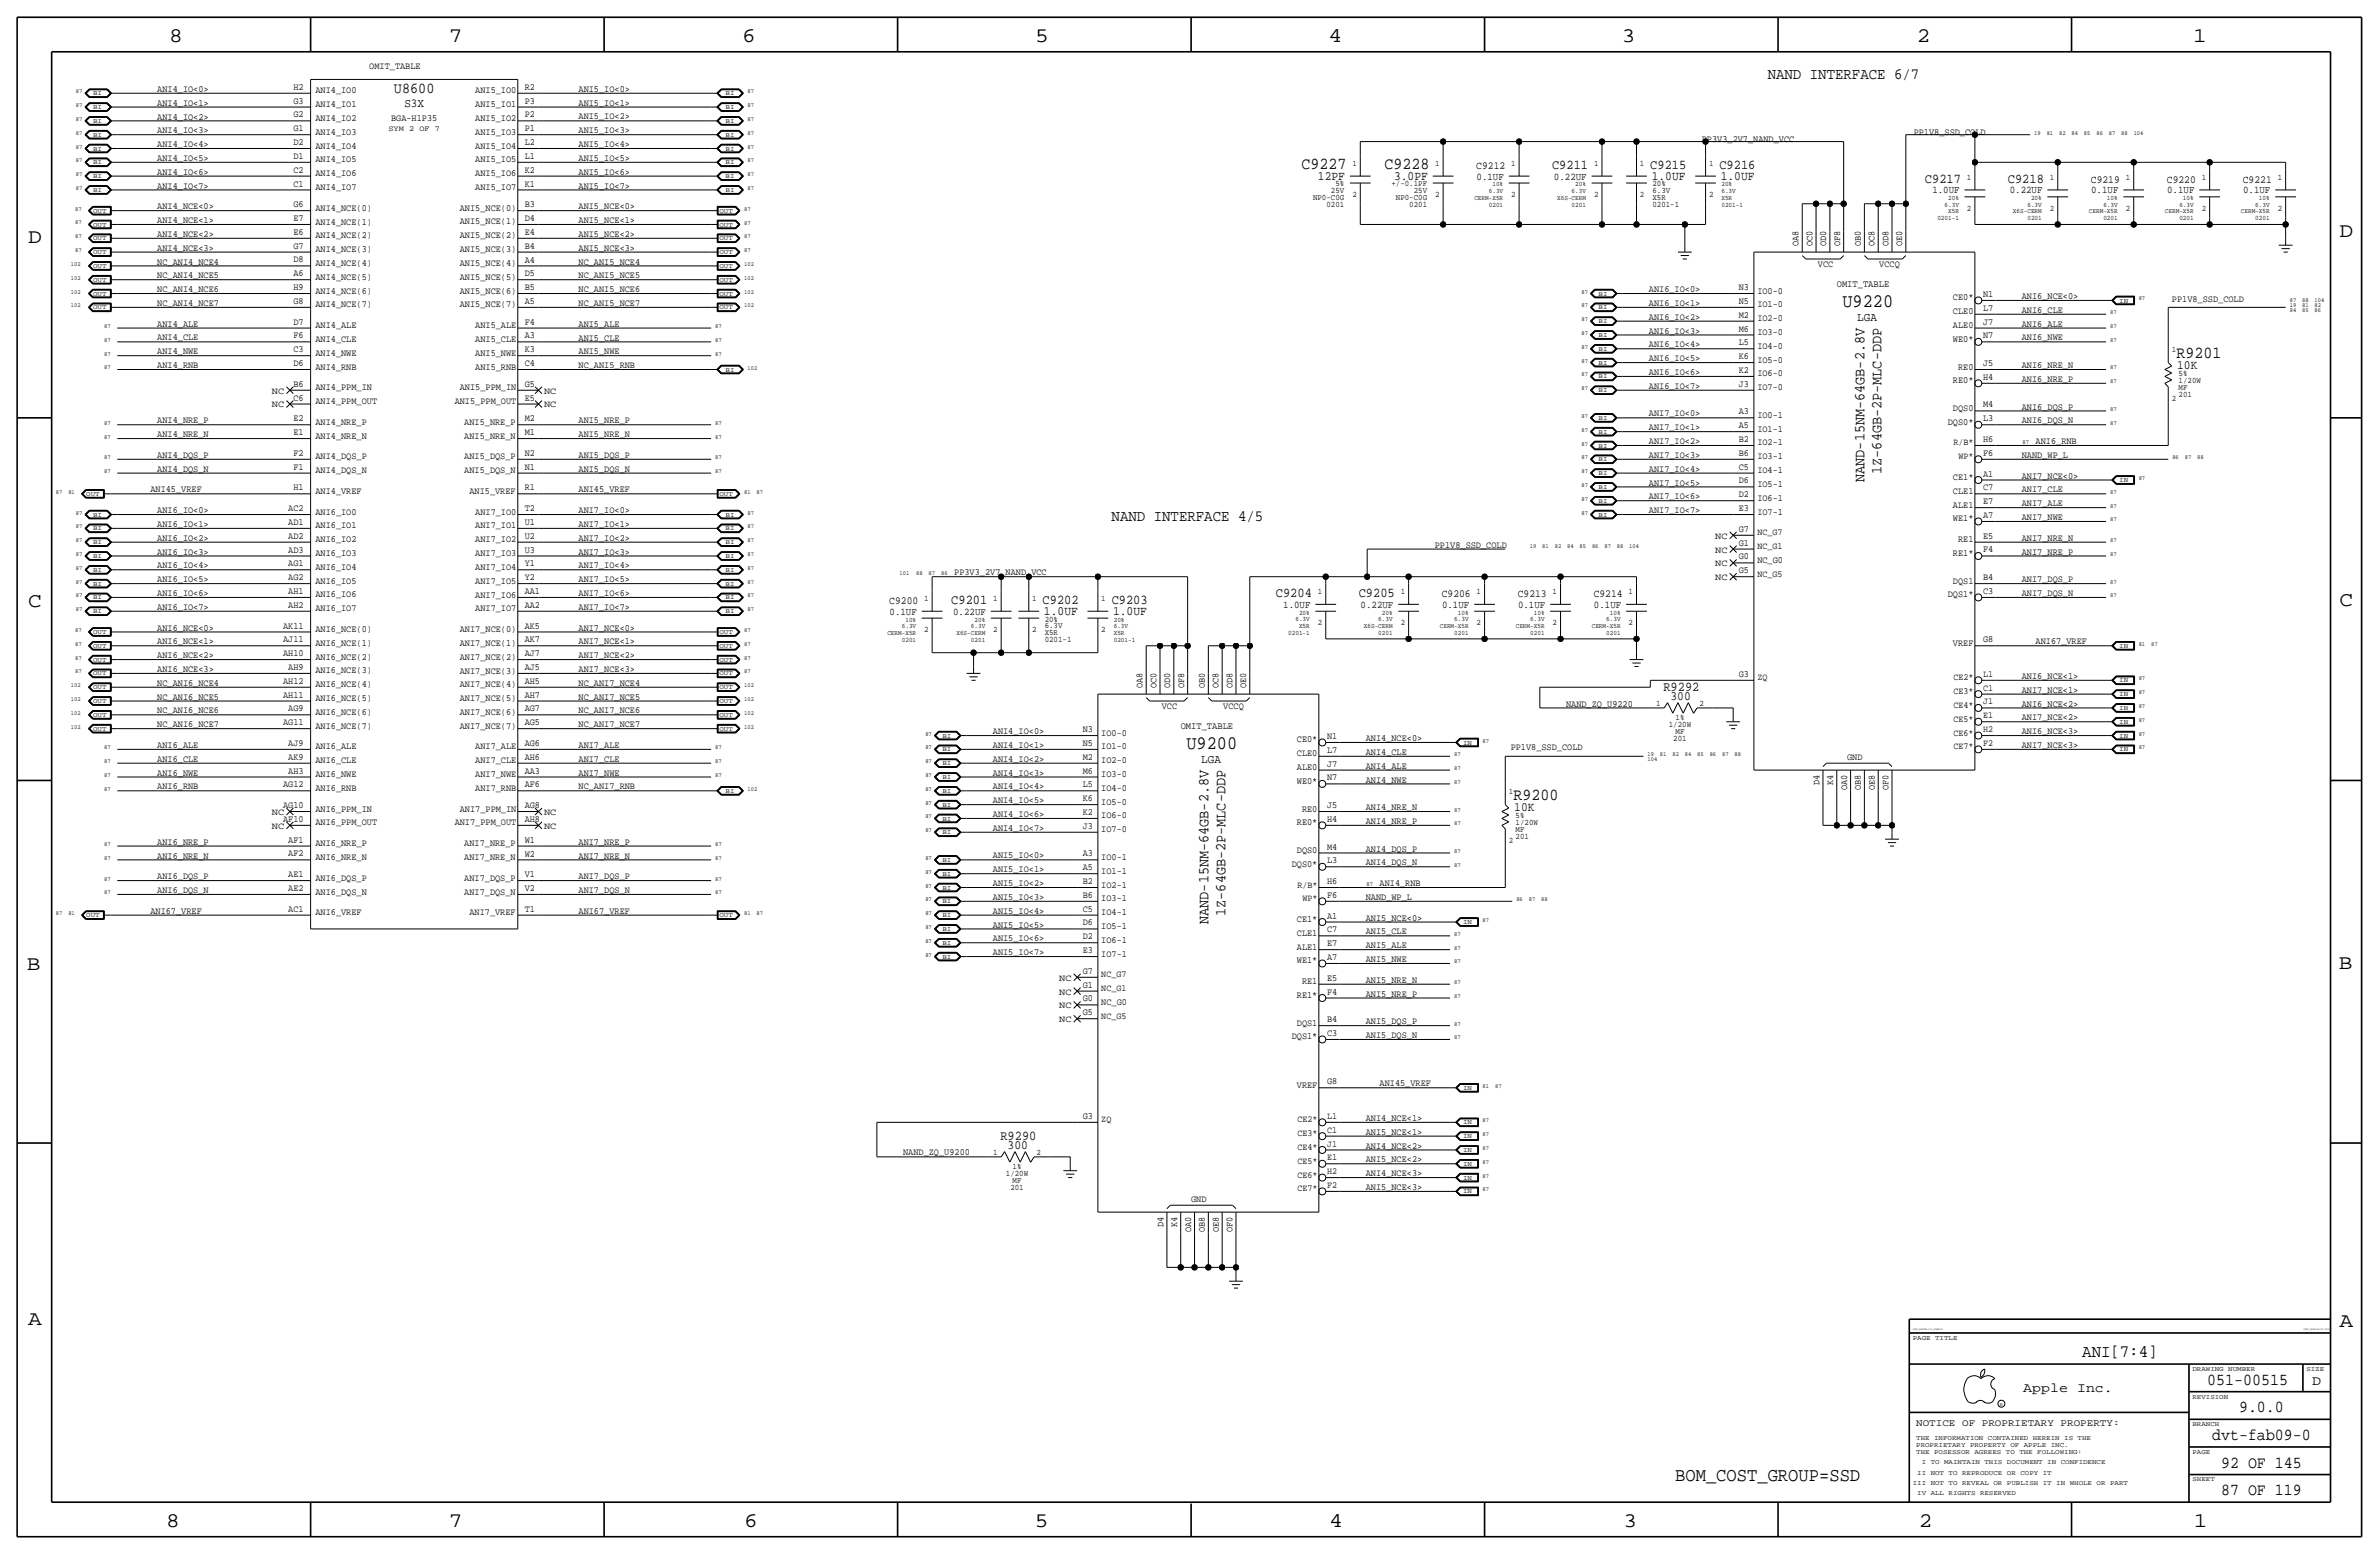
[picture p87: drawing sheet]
<svg xmlns="http://www.w3.org/2000/svg" width="875mm" height="572mm" viewBox="0 0 875 572" stroke-linecap="round" stroke-linejoin="round" font-family="sans-serif">
<defs><g id="words">
<g font-size="7.6">
<text x="62.2" y="15.5">8</text>
<text x="165" y="15.5">7</text>
<text x="273" y="15.5">6</text>
<text x="380.7" y="15.5">5</text>
<text x="488.6" y="15.5">4</text>
<text x="596.6" y="15.5">3</text>
<text x="705.1" y="15.5">2</text>
<text x="806.7" y="15.5">1</text>
<text x="10.4" y="89.4">D</text>
<text x="860.5" y="87.1">D</text>
<text x="10.4" y="223.3">C</text>
<text x="860.5" y="222.8">C</text>
<text x="9.8" y="356.6">B</text>
<text x="860.2" y="356.4">B</text>
<text x="10.4" y="487.4">A</text>
<text x="860.5" y="488.2">A</text>
<text x="61.2" y="561.6">8</text>
<text x="165" y="561.6">7</text>
<text x="273.8" y="561.6">6</text>
<text x="380.7" y="561.6">5</text>
<text x="488.9" y="561.6">4</text>
<text x="597.1" y="561.6">3</text>
<text x="705.8" y="561.6">2</text>
<text x="806.9" y="561.6">1</text>
</g>
<text font-size="7.1" x="616.2" y="544.8">BOM_COST_GROUP=SSD</text>
<g font-size="7">
<text x="677.7" y="113">U9220</text>
<text x="436.4" y="275.6">U9200</text>
</g>
<text font-size="6.5" x="765.9" y="499.1">ANI[7:4]</text>
<g font-size="6.2">
<text x="478.8" y="62.2">C9227</text>
<text x="509.2" y="62.2">C9228</text>
<text x="800.6" y="131.8">R9201</text>
<text x="556.7" y="294.4">R9200</text>
<text x="811.9" y="509.3">051-00515</text>
<text x="823.6" y="519.4">9.0.0</text>
<text x="813.7" y="529.6">dvt-fab09-0</text>
<text x="817" y="539.8">92 OF 145</text>
<text x="817" y="549.9">87 OF 119</text>
</g>
<g font-size="5.8">
<text x="650.2" y="29.2">NAND INTERFACE 6/7</text>
<text x="408.9" y="191.8">NAND INTERFACE 4/5</text>
</g>
<g font-size="5.6">
<text x="144.9" y="34.3">U8600</text>
<text x="685.8" y="177.2" transform="rotate(-90 685.8 177.2)">NAND-15NM-64GB-2.8V</text>
<text x="692.1" y="174.2" transform="rotate(-90 692.1 174.2)">1Z-64GB-2P-MLC-DDP</text>
<text x="444.5" y="339.8" transform="rotate(-90 444.5 339.8)">NAND-15NM-64GB-2.8V</text>
<text x="450.8" y="336.8" transform="rotate(-90 450.8 336.8)">1Z-64GB-2P-MLC-DDP</text>
</g>
<g font-size="5">
<text x="570.9" y="62.2">C9211</text>
<text x="607" y="62.2">C9215</text>
<text x="632.4" y="62.2">C9216</text>
<text x="708" y="67.3">C9217</text>
<text x="738.5" y="67.3">C9218</text>
<text x="469.3" y="219.7">C9204</text>
<text x="499.8" y="219.7">C9205</text>
<text x="349.9" y="222.3">C9201</text>
<text x="383.5" y="222.3">C9202</text>
<text x="408.9" y="222.3">C9203</text>
<text x="611.8" y="254">R9292</text>
<text x="368" y="419.1">R9290</text>
<text x="850.5" y="509.3">D</text>
<text x="744.2" y="511.8">Apple Inc.</text>
</g>
<g font-size="4.7">
<text x="484.8" y="66">12PF</text>
<text x="512.7" y="66">3.0PF</text>
<text x="607.5" y="66">1.0UF</text>
<text x="632.9" y="66">1.0UF</text>
<text x="800.8" y="135.6">10K</text>
<text x="384" y="226.1">1.0UF</text>
<text x="409.4" y="226.1">1.0UF</text>
<text x="614.4" y="257.6">300</text>
<text x="557" y="298.2">10K</text>
<text x="370.6" y="422.7">300</text>
</g>
<g font-size="4.5">
<text x="148.7" y="39.4">S3X</text>
<text x="683.1" y="118.1">LGA</text>
<text x="441.8" y="280.7">LGA</text>
</g>
<g font-size="4">
<text x="543" y="62.2">C9212</text>
<text x="769.1" y="67.3">C9219</text>
<text x="797" y="67.3">C9220</text>
<text x="824.9" y="67.3">C9221</text>
<text x="530.3" y="219.7">C9206</text>
<text x="558.2" y="219.7">C9213</text>
<text x="586.2" y="219.7">C9214</text>
<text x="327.1" y="222.3">C9200</text>
</g>
<g font-size="3.8">
<text x="543.1" y="66">0.1UF</text>
<text x="571.6" y="66">0.22UF</text>
<text x="710.7" y="71.1">1.0UF</text>
<text x="739.2" y="71.1">0.22UF</text>
<text x="769.2" y="71.1">0.1UF</text>
<text x="797.1" y="71.1">0.1UF</text>
<text x="825" y="71.1">0.1UF</text>
<text x="327.2" y="226.1">0.1UF</text>
<text x="350.6" y="226.1">0.22UF</text>
<text x="472" y="223.5">1.0UF</text>
<text x="500.5" y="223.5">0.22UF</text>
<text x="530.4" y="223.5">0.1UF</text>
<text x="558.3" y="223.5">0.1UF</text>
<text x="586.3" y="223.5">0.1UF</text>
</g>
<text font-size="3.7" x="704.8" y="524.5">NOTICE OF PROPRIETARY PROPERTY:</text>
<g font-size="3.6">
<text x="675.6" y="105.4">OMIT_TABLE</text>
<text x="434.3" y="268">OMIT_TABLE</text>
</g>
<g font-size="3.5">
<text x="135.8" y="25.4">OMIT_TABLE</text>
<text x="57.9" y="33.8">ANI4_IO&lt;0&gt;</text>
<text x="107.9" y="33">H2</text>
<text x="116" y="34.3">ANI4_IO0</text>
<text x="174.8" y="34.3">ANI5_IO0</text>
<text x="193" y="33">R2</text>
<text x="212.8" y="33.8">ANI5_IO&lt;0&gt;</text>
<text x="57.9" y="38.9">ANI4_IO&lt;1&gt;</text>
<text x="107.9" y="38.1">G3</text>
<text x="116" y="39.4">ANI4_IO1</text>
<text x="174.8" y="39.4">ANI5_IO1</text>
<text x="193" y="38.1">P3</text>
<text x="212.8" y="38.9">ANI5_IO&lt;1&gt;</text>
<text x="57.9" y="44">ANI4_IO&lt;2&gt;</text>
<text x="107.9" y="43.2">G2</text>
<text x="116" y="44.5">ANI4_IO2</text>
<text x="143.8" y="44.5">BGA-H1P35</text>
<text x="174.8" y="44.5">ANI5_IO2</text>
<text x="193" y="43.2">P2</text>
<text x="212.8" y="43.9">ANI5_IO&lt;2&gt;</text>
<text x="57.9" y="49">ANI4_IO&lt;3&gt;</text>
<text x="107.9" y="48.3">G1</text>
<text x="107.9" y="53.3">D2</text>
<text x="116" y="49.6">ANI4_IO3</text>
<text x="174.8" y="49.6">ANI5_IO3</text>
<text x="193" y="48.3">P1</text>
<text x="193" y="53.4">L2</text>
<text x="212.8" y="49">ANI5_IO&lt;3&gt;</text>
<text x="626" y="52.1">PP3V3_2V7_NAND_VCC</text>
<text x="703.9" y="49.7">PP1V8_SSD_COLD</text>
<text x="57.9" y="59.2">ANI4_IO&lt;5&gt;</text>
<text x="57.9" y="54.1">ANI4_IO&lt;4&gt;</text>
<text x="107.9" y="58.4">D1</text>
<text x="116" y="59.7">ANI4_IO5</text>
<text x="116" y="54.7">ANI4_IO4</text>
<text x="174.8" y="59.7">ANI5_IO5</text>
<text x="174.8" y="54.7">ANI5_IO4</text>
<text x="193" y="58.4">L1</text>
<text x="212.8" y="59.2">ANI5_IO&lt;5&gt;</text>
<text x="212.8" y="54.1">ANI5_IO&lt;4&gt;</text>
<text x="57.9" y="64.3">ANI4_IO&lt;6&gt;</text>
<text x="107.9" y="63.5">C2</text>
<text x="116" y="64.8">ANI4_IO6</text>
<text x="174.8" y="64.8">ANI5_IO6</text>
<text x="193" y="63.5">K2</text>
<text x="212.8" y="64.3">ANI5_IO&lt;6&gt;</text>
<text x="57.9" y="69.3">ANI4_IO&lt;7&gt;</text>
<text x="107.9" y="68.6">C1</text>
<text x="116" y="69.9">ANI4_IO7</text>
<text x="174.8" y="69.9">ANI5_IO7</text>
<text x="193" y="68.6">K1</text>
<text x="212.8" y="69.3">ANI5_IO&lt;7&gt;</text>
<text x="57.9" y="77">ANI4_NCE&lt;0&gt;</text>
<text x="107.9" y="76.2">G6</text>
<text x="116" y="77.5">ANI4_NCE(0)</text>
<text x="169.1" y="77.5">ANI5_NCE(0)</text>
<text x="193" y="76.2">B3</text>
<text x="212.8" y="77">ANI5_NCE&lt;0&gt;</text>
<text x="57.9" y="82">ANI4_NCE&lt;1&gt;</text>
<text x="107.9" y="81.3">E7</text>
<text x="116" y="82.6">ANI4_NCE(1)</text>
<text x="169.1" y="82.6">ANI5_NCE(1)</text>
<text x="193" y="81.3">D4</text>
<text x="212.8" y="82">ANI5_NCE&lt;1&gt;</text>
<text x="57.9" y="87.1">ANI4_NCE&lt;2&gt;</text>
<text x="107.9" y="86.4">E6</text>
<text x="116" y="87.7">ANI4_NCE(2)</text>
<text x="169.1" y="87.6">ANI5_NCE(2)</text>
<text x="193" y="86.4">E4</text>
<text x="212.8" y="87.1">ANI5_NCE&lt;2&gt;</text>
<text x="57.9" y="92.2">ANI4_NCE&lt;3&gt;</text>
<text x="107.9" y="91.5">G7</text>
<text x="116" y="92.8">ANI4_NCE(3)</text>
<text x="169.1" y="92.7">ANI5_NCE(3)</text>
<text x="193" y="91.5">B4</text>
<text x="212.8" y="92.2">ANI5_NCE&lt;3&gt;</text>
<text x="661.6" y="90.4" transform="rotate(-90 661.6 90.4)">OA8</text>
<text x="666.6" y="90.4" transform="rotate(-90 666.6 90.4)">OC0</text>
<text x="671.7" y="90.4" transform="rotate(-90 671.7 90.4)">OD0</text>
<text x="676.8" y="90.4" transform="rotate(-90 676.8 90.4)">OF8</text>
<text x="684.4" y="90.4" transform="rotate(-90 684.4 90.4)">OB0</text>
<text x="689.5" y="90.4" transform="rotate(-90 689.5 90.4)">OC8</text>
<text x="694.6" y="90.4" transform="rotate(-90 694.6 90.4)">OD8</text>
<text x="699.7" y="90.4" transform="rotate(-90 699.7 90.4)">OE0</text>
<text x="57.9" y="97.3">NC_ANI4_NCE4</text>
<text x="107.9" y="96.5">D8</text>
<text x="107.9" y="101.6">A6</text>
<text x="116" y="97.8">ANI4_NCE(4)</text>
<text x="169.1" y="97.8">ANI5_NCE(4)</text>
<text x="193" y="96.5">A4</text>
<text x="193" y="101.6">D5</text>
<text x="212.8" y="97.3">NC_ANI5_NCE4</text>
<text x="668.6" y="98.3">VCC</text>
<text x="691.2" y="98.3">VCCQ</text>
<text x="57.9" y="102.4">NC_ANI4_NCE5</text>
<text x="57.9" y="107.4">NC_ANI4_NCE6</text>
<text x="107.9" y="106.7">H9</text>
<text x="116" y="102.9">ANI4_NCE(5)</text>
<text x="116" y="108">ANI4_NCE(6)</text>
<text x="169.1" y="102.9">ANI5_NCE(5)</text>
<text x="169.1" y="108">ANI5_NCE(6)</text>
<text x="193" y="106.7">B5</text>
<text x="212.8" y="102.4">NC_ANI5_NCE5</text>
<text x="212.8" y="107.4">NC_ANI5_NCE6</text>
<text x="606.5" y="107.4">ANI6_IO&lt;0&gt;</text>
<text x="639.5" y="106.7">N3</text>
<text x="646.4" y="107.9">IO0-0</text>
<text x="57.9" y="112.5">NC_ANI4_NCE7</text>
<text x="107.9" y="111.8">G8</text>
<text x="116" y="113.1">ANI4_NCE(7)</text>
<text x="169.1" y="113">ANI5_NCE(7)</text>
<text x="193" y="111.8">A5</text>
<text x="212.8" y="112.5">NC_ANI5_NCE7</text>
<text x="606.5" y="112.5">ANI6_IO&lt;1&gt;</text>
<text x="639.5" y="111.8">N5</text>
<text x="646.4" y="113">IO1-0</text>
<text x="718.3" y="110.5">CE0*</text>
<text x="729.4" y="109.2">N1</text>
<text x="743.7" y="110">ANI6_NCE&lt;0&gt;</text>
<text x="798.9" y="111.2">PP1V8_SSD_COLD</text>
<text x="107.9" y="119.4">D7</text>
<text x="193" y="119.4">F4</text>
<text x="606.5" y="117.6">ANI6_IO&lt;2&gt;</text>
<text x="639.5" y="116.8">M2</text>
<text x="646.4" y="118.1">IO2-0</text>
<text x="718.3" y="115.6">CLE0</text>
<text x="729.4" y="119.4">J7</text>
<text x="729.4" y="114.3">L7</text>
<text x="743.7" y="115">ANI6_CLE</text>
<text x="57.9" y="120.1">ANI4_ALE</text>
<text x="57.9" y="125.2">ANI4_CLE</text>
<text x="107.9" y="124.5">F6</text>
<text x="116" y="120.7">ANI4_ALE</text>
<text x="116" y="125.7">ANI4_CLE</text>
<text x="174.8" y="125.8">ANI5_CLE</text>
<text x="174.8" y="120.7">ANI5_ALE</text>
<text x="193" y="124.5">A3</text>
<text x="212.8" y="125.2">ANI5_CLE</text>
<text x="212.8" y="120.1">ANI5_ALE</text>
<text x="606.5" y="122.7">ANI6_IO&lt;3&gt;</text>
<text x="639.5" y="121.9">M6</text>
<text x="646.4" y="123.2">IO3-0</text>
<text x="718.3" y="125.7">WE0*</text>
<text x="718.3" y="120.6">ALE0</text>
<text x="729.4" y="124.5">N7</text>
<text x="743.7" y="125.2">ANI6_NWE</text>
<text x="743.7" y="120.1">ANI6_ALE</text>
<text x="57.9" y="130.3">ANI4_NWE</text>
<text x="107.9" y="129.6">C3</text>
<text x="116" y="130.8">ANI4_NWE</text>
<text x="174.8" y="130.9">ANI5_NWE</text>
<text x="193" y="129.5">K3</text>
<text x="212.8" y="130.3">ANI5_NWE</text>
<text x="606.5" y="127.7">ANI6_IO&lt;4&gt;</text>
<text x="639.5" y="127">L5</text>
<text x="646.4" y="128.3">IO4-0</text>
<text x="57.9" y="135.4">ANI4_RNB</text>
<text x="107.9" y="134.6">D6</text>
<text x="116" y="135.9">ANI4_RNB</text>
<text x="174.8" y="135.9">ANI5_RNB</text>
<text x="193" y="134.6">C4</text>
<text x="212.8" y="135.4">NC_ANI5_RNB</text>
<text x="606.5" y="137.9">ANI6_IO&lt;6&gt;</text>
<text x="606.5" y="132.8">ANI6_IO&lt;5&gt;</text>
<text x="639.5" y="132.1">K6</text>
<text x="639.5" y="137.1">K2</text>
<text x="646.4" y="133.3">IO5-0</text>
<text x="720.2" y="135.9">RE0</text>
<text x="729.4" y="134.6">J5</text>
<text x="743.7" y="135.4">ANI6_NRE_N</text>
<text x="107.9" y="142.3">B6</text>
<text x="116" y="143.5">ANI4_PPM_IN</text>
<text x="169.1" y="143.6">ANI5_PPM_IN</text>
<text x="193" y="142.2">G5</text>
<text x="606.5" y="143">ANI6_IO&lt;7&gt;</text>
<text x="639.5" y="142.2">J3</text>
<text x="646.4" y="143.5">IO7-0</text>
<text x="646.4" y="138.4">IO6-0</text>
<text x="718.3" y="141">RE0*</text>
<text x="729.4" y="139.7">H4</text>
<text x="743.7" y="140.4">ANI6_NRE_P</text>
<text x="100" y="149.9">NC</text>
<text x="100" y="144.8">NC</text>
<text x="107.9" y="147.3">C6</text>
<text x="116" y="148.6">ANI4_PPM_OUT</text>
<text x="167.3" y="148.6">ANI5_PPM_OUT</text>
<text x="193" y="147.3">E5</text>
<text x="200.1" y="149.9">NC</text>
<text x="200.1" y="144.8">NC</text>
<text x="729.4" y="149.9">M4</text>
<text x="57.9" y="155.7">ANI4_NRE_P</text>
<text x="107.9" y="155">E2</text>
<text x="193" y="155">M2</text>
<text x="212.8" y="155.7">ANI5_NRE_P</text>
<text x="606.5" y="153.1">ANI7_IO&lt;0&gt;</text>
<text x="639.5" y="152.4">A3</text>
<text x="646.4" y="153.7">IO0-1</text>
<text x="718.3" y="151.1">DQS0</text>
<text x="729.4" y="154.9">L3</text>
<text x="743.7" y="150.6">ANI6_DQS_P</text>
<text x="743.7" y="155.7">ANI6_DQS_N</text>
<text x="57.9" y="160.8">ANI4_NRE_N</text>
<text x="107.9" y="160">E1</text>
<text x="116" y="161.3">ANI4_NRE_N</text>
<text x="116" y="156.2">ANI4_NRE_P</text>
<text x="170.8" y="161.3">ANI5_NRE_N</text>
<text x="170.8" y="156.3">ANI5_NRE_P</text>
<text x="193" y="160">M1</text>
<text x="212.8" y="160.8">ANI5_NRE_N</text>
<text x="606.5" y="158.2">ANI7_IO&lt;1&gt;</text>
<text x="639.5" y="157.5">A5</text>
<text x="646.4" y="158.8">IO1-1</text>
<text x="716.4" y="156.2">DQS0*</text>
<text x="107.9" y="167.6">F2</text>
<text x="193" y="167.7">N2</text>
<text x="606.5" y="163.3">ANI7_IO&lt;2&gt;</text>
<text x="639.5" y="162.6">B2</text>
<text x="639.5" y="167.6">B6</text>
<text x="646.4" y="163.8">IO2-1</text>
<text x="718.5" y="163.8">R/B*</text>
<text x="729.4" y="162.5">H6</text>
<text x="729.4" y="167.6">F6</text>
<text x="748.7" y="163.3">ANI6_RNB</text>
<text x="57.9" y="168.4">ANI4_DQS_P</text>
<text x="57.9" y="173.5">ANI4_DQS_N</text>
<text x="107.9" y="172.7">F1</text>
<text x="116" y="168.9">ANI4_DQS_P</text>
<text x="170.8" y="168.9">ANI5_DQS_P</text>
<text x="193" y="172.7">N1</text>
<text x="212.8" y="168.4">ANI5_DQS_P</text>
<text x="212.8" y="173.5">ANI5_DQS_N</text>
<text x="606.5" y="173.5">ANI7_IO&lt;4&gt;</text>
<text x="606.5" y="168.4">ANI7_IO&lt;3&gt;</text>
<text x="639.5" y="172.7">C5</text>
<text x="646.4" y="168.9">IO3-1</text>
<text x="646.4" y="174">IO4-1</text>
<text x="720.3" y="168.9">WP*</text>
<text x="743.7" y="168.4">NAND_WP_L</text>
<text x="116" y="174">ANI4_DQS_N</text>
<text x="170.8" y="174">ANI5_DQS_N</text>
<text x="606.5" y="178.5">ANI7_IO&lt;5&gt;</text>
<text x="639.5" y="177.8">D6</text>
<text x="646.4" y="179.1">IO5-1</text>
<text x="718.3" y="176.5">CE1*</text>
<text x="729.4" y="175.3">A1</text>
<text x="743.7" y="176">ANI7_NCE&lt;0&gt;</text>
<text x="55.3" y="181.1">ANI45_VREF</text>
<text x="107.9" y="180.4">H1</text>
<text x="116" y="181.6">ANI4_VREF</text>
<text x="172.7" y="181.6">ANI5_VREF</text>
<text x="193" y="180.3">R1</text>
<text x="212.8" y="181.1">ANI45_VREF</text>
<text x="606.5" y="183.6">ANI7_IO&lt;6&gt;</text>
<text x="639.5" y="182.9">D2</text>
<text x="646.4" y="184.2">IO6-1</text>
<text x="718.3" y="181.6">CLE1</text>
<text x="729.4" y="185.4">E7</text>
<text x="729.4" y="180.3">C7</text>
<text x="743.7" y="181.1">ANI7_CLE</text>
<text x="57.9" y="188.7">ANI6_IO&lt;0&gt;</text>
<text x="106" y="188">AC2</text>
<text x="116" y="189.2">ANI6_IO0</text>
<text x="174.8" y="189.3">ANI7_IO0</text>
<text x="193" y="188">T2</text>
<text x="212.8" y="188.7">ANI7_IO&lt;0&gt;</text>
<text x="606.5" y="188.7">ANI7_IO&lt;7&gt;</text>
<text x="639.5" y="187.9">E3</text>
<text x="646.4" y="189.2">IO7-1</text>
<text x="718.3" y="191.8">WE1*</text>
<text x="718.3" y="186.7">ALE1</text>
<text x="729.4" y="190.5">A7</text>
<text x="743.7" y="191.2">ANI7_NWE</text>
<text x="743.7" y="186.2">ANI7_ALE</text>
<text x="57.9" y="193.8">ANI6_IO&lt;1&gt;</text>
<text x="106" y="193">AD1</text>
<text x="116" y="194.3">ANI6_IO1</text>
<text x="174.8" y="194.3">ANI7_IO1</text>
<text x="193" y="193.1">U1</text>
<text x="212.8" y="193.8">ANI7_IO&lt;1&gt;</text>
<text x="639.5" y="195.6">G7</text>
<text x="646.4" y="196.9">NC_G7</text>
<text x="57.9" y="198.9">ANI6_IO&lt;2&gt;</text>
<text x="57.9" y="204">ANI6_IO&lt;3&gt;</text>
<text x="106" y="198.1">AD2</text>
<text x="106" y="203.2">AD3</text>
<text x="116" y="199.4">ANI6_IO2</text>
<text x="174.8" y="199.4">ANI7_IO2</text>
<text x="193" y="198.1">U2</text>
<text x="193" y="203.2">U3</text>
<text x="212.8" y="198.9">ANI7_IO&lt;2&gt;</text>
<text x="212.8" y="204">ANI7_IO&lt;3&gt;</text>
<text x="527.8" y="201.4">PP1V8_SSD_COLD</text>
<text x="630.9" y="203.2">NC</text>
<text x="630.9" y="198.1">NC</text>
<text x="639.5" y="200.6">G1</text>
<text x="646.4" y="201.9">NC_G1</text>
<text x="720.2" y="199.4">RE1</text>
<text x="729.4" y="198.1">E5</text>
<text x="729.4" y="203.2">F4</text>
<text x="743.7" y="203.9">ANI7_NRE_P</text>
<text x="743.7" y="198.9">ANI7_NRE_N</text>
<text x="57.9" y="209">ANI6_IO&lt;4&gt;</text>
<text x="106" y="208.3">AG1</text>
<text x="116" y="204.5">ANI6_IO3</text>
<text x="116" y="209.6">ANI6_IO4</text>
<text x="174.8" y="204.5">ANI7_IO3</text>
<text x="174.8" y="209.6">ANI7_IO4</text>
<text x="193" y="208.3">Y1</text>
<text x="212.8" y="209">ANI7_IO&lt;4&gt;</text>
<text x="630.9" y="208.3">NC</text>
<text x="639.5" y="205.7">G0</text>
<text x="646.4" y="207">NC_G0</text>
<text x="718.3" y="204.5">RE1*</text>
<text x="57.9" y="214.1">ANI6_IO&lt;5&gt;</text>
<text x="106" y="213.4">AG2</text>
<text x="116" y="214.7">ANI6_IO5</text>
<text x="174.8" y="214.7">ANI7_IO5</text>
<text x="193" y="213.4">Y2</text>
<text x="212.8" y="214.1">ANI7_IO&lt;5&gt;</text>
<text x="351" y="211.4">PP3V3_2V7_NAND_VCC</text>
<text x="630.9" y="213.4">NC</text>
<text x="639.5" y="210.8">G5</text>
<text x="646.4" y="212.1">NC_G5</text>
<text x="718.3" y="214.6">DQS1</text>
<text x="729.4" y="213.4">B4</text>
<text x="743.7" y="214.1">ANI7_DQS_P</text>
<text x="57.9" y="219.2">ANI6_IO&lt;6&gt;</text>
<text x="106" y="218.4">AH1</text>
<text x="116" y="219.7">ANI6_IO6</text>
<text x="174.8" y="219.7">ANI7_IO6</text>
<text x="193" y="218.5">AA1</text>
<text x="212.8" y="219.2">ANI7_IO&lt;6&gt;</text>
<text x="716.4" y="219.7">DQS1*</text>
<text x="729.4" y="218.4">C3</text>
<text x="743.7" y="219.2">ANI7_DQS_N</text>
<text x="57.9" y="224.3">ANI6_IO&lt;7&gt;</text>
<text x="106" y="223.5">AH2</text>
<text x="116" y="224.8">ANI6_IO7</text>
<text x="174.8" y="224.8">ANI7_IO7</text>
<text x="193" y="223.5">AA2</text>
<text x="212.8" y="224.3">ANI7_IO&lt;7&gt;</text>
<text x="57.9" y="231.9">ANI6_NCE&lt;0&gt;</text>
<text x="104.1" y="231.1">AK11</text>
<text x="116" y="232.5">ANI6_NCE(0)</text>
<text x="169.1" y="232.4">ANI7_NCE(0)</text>
<text x="193" y="231.2">AK5</text>
<text x="212.8" y="231.9">ANI7_NCE&lt;0&gt;</text>
<text x="57.9" y="237">ANI6_NCE&lt;1&gt;</text>
<text x="104.1" y="236.2">AJ11</text>
<text x="116" y="237.5">ANI6_NCE(1)</text>
<text x="169.1" y="237.5">ANI7_NCE(1)</text>
<text x="193" y="236.2">AK7</text>
<text x="212.8" y="237">ANI7_NCE&lt;1&gt;</text>
<text x="718.3" y="237.5">VREF</text>
<text x="729.4" y="236.2">G8</text>
<text x="748.7" y="237">ANI67_VREF</text>
<text x="57.9" y="242.1">ANI6_NCE&lt;2&gt;</text>
<text x="104.1" y="241.3">AH10</text>
<text x="116" y="242.6">ANI6_NCE(2)</text>
<text x="169.1" y="242.6">ANI7_NCE(2)</text>
<text x="193" y="241.3">AJ7</text>
<text x="212.8" y="242.1">ANI7_NCE&lt;2&gt;</text>
<text x="57.9" y="247.1">ANI6_NCE&lt;3&gt;</text>
<text x="104.1" y="251.5">AH12</text>
<text x="106" y="246.4">AH9</text>
<text x="116" y="247.7">ANI6_NCE(3)</text>
<text x="169.1" y="247.7">ANI7_NCE(3)</text>
<text x="193" y="246.4">AJ5</text>
<text x="193" y="251.5">AH5</text>
<text x="212.8" y="247.2">ANI7_NCE&lt;3&gt;</text>
<text x="639.6" y="248.9">G3</text>
<text x="646.4" y="250.2">ZQ</text>
<text x="718.5" y="250.2">CE2*</text>
<text x="729.4" y="248.9">L1</text>
<text x="743.7" y="249.7">ANI6_NCE&lt;1&gt;</text>
<text x="57.9" y="257.3">NC_ANI6_NCE5</text>
<text x="57.9" y="252.2">NC_ANI6_NCE4</text>
<text x="104.1" y="256.6">AH11</text>
<text x="116" y="252.8">ANI6_NCE(4)</text>
<text x="116" y="257.9">ANI6_NCE(5)</text>
<text x="169.1" y="252.8">ANI7_NCE(4)</text>
<text x="169.1" y="257.9">ANI7_NCE(5)</text>
<text x="193" y="256.6">AH7</text>
<text x="212.8" y="252.2">NC_ANI7_NCE4</text>
<text x="212.8" y="257.3">NC_ANI7_NCE5</text>
<text x="420.3" y="253" transform="rotate(-90 420.3 253)">OA8</text>
<text x="425.3" y="253" transform="rotate(-90 425.3 253)">OC0</text>
<text x="430.4" y="253" transform="rotate(-90 430.4 253)">OD0</text>
<text x="435.5" y="253" transform="rotate(-90 435.5 253)">OF8</text>
<text x="443.1" y="253" transform="rotate(-90 443.1 253)">OB0</text>
<text x="448.2" y="253" transform="rotate(-90 448.2 253)">OC8</text>
<text x="453.3" y="253" transform="rotate(-90 453.3 253)">OD8</text>
<text x="458.4" y="253" transform="rotate(-90 458.4 253)">OE0</text>
<text x="718.5" y="255.3">CE3*</text>
<text x="729.4" y="254">C1</text>
<text x="743.7" y="254.8">ANI7_NCE&lt;1&gt;</text>
<text x="57.9" y="262.4">NC_ANI6_NCE6</text>
<text x="106" y="261.6">AG9</text>
<text x="116" y="262.9">ANI6_NCE(6)</text>
<text x="169.1" y="262.9">ANI7_NCE(6)</text>
<text x="193" y="261.6">AG7</text>
<text x="212.8" y="262.4">NC_ANI7_NCE6</text>
<text x="427.3" y="260.9">VCC</text>
<text x="449.9" y="260.9">VCCQ</text>
<text x="576" y="259.8">NAND_ZQ_U9220</text>
<text x="718.5" y="260.3">CE4*</text>
<text x="729.4" y="259.1">J1</text>
<text x="743.7" y="259.8">ANI6_NCE&lt;2&gt;</text>
<text x="57.9" y="267.5">NC_ANI6_NCE7</text>
<text x="104.1" y="266.7">AG11</text>
<text x="116" y="268">ANI6_NCE(7)</text>
<text x="169.1" y="268">ANI7_NCE(7)</text>
<text x="193" y="266.7">AG5</text>
<text x="212.8" y="267.5">NC_ANI7_NCE7</text>
<text x="365.2" y="270">ANI4_IO&lt;0&gt;</text>
<text x="398.2" y="269.2">N3</text>
<text x="718.5" y="265.4">CE5*</text>
<text x="729.4" y="264.2">E1</text>
<text x="729.4" y="269.2">H2</text>
<text x="743.7" y="270">ANI6_NCE&lt;3&gt;</text>
<text x="743.7" y="264.9">ANI7_NCE&lt;2&gt;</text>
<text x="57.9" y="275.1">ANI6_ALE</text>
<text x="106" y="274.3">AJ9</text>
<text x="116" y="275.6">ANI6_ALE</text>
<text x="174.8" y="275.6">ANI7_ALE</text>
<text x="193" y="274.3">AG6</text>
<text x="212.8" y="275.1">ANI7_ALE</text>
<text x="365.2" y="275.1">ANI4_IO&lt;1&gt;</text>
<text x="398.2" y="274.3">N5</text>
<text x="405.1" y="270.5">IO0-0</text>
<text x="405.1" y="275.6">IO1-0</text>
<text x="477" y="273">CE0*</text>
<text x="488.1" y="271.8">N1</text>
<text x="502.4" y="272.5">ANI4_NCE&lt;0&gt;</text>
<text x="555.6" y="276">PP1V8_SSD_COLD</text>
<text x="718.5" y="275.6">CE7*</text>
<text x="718.5" y="270.5">CE6*</text>
<text x="729.4" y="274.3">F2</text>
<text x="743.7" y="275.1">ANI7_NCE&lt;3&gt;</text>
<text x="57.9" y="280.2">ANI6_CLE</text>
<text x="106" y="279.4">AK9</text>
<text x="116" y="280.7">ANI6_CLE</text>
<text x="174.8" y="280.7">ANI7_CLE</text>
<text x="193" y="279.4">AH6</text>
<text x="212.8" y="280.2">ANI7_CLE</text>
<text x="365.2" y="280.2">ANI4_IO&lt;2&gt;</text>
<text x="398.2" y="279.4">M2</text>
<text x="405.1" y="280.7">IO2-0</text>
<text x="477" y="278.1">CLE0</text>
<text x="488.1" y="281.9">J7</text>
<text x="488.1" y="276.9">L7</text>
<text x="502.4" y="277.6">ANI4_CLE</text>
<text x="679.4" y="279.6">GND</text>
<text x="57.9" y="285.2">ANI6_NWE</text>
<text x="106" y="284.5">AH3</text>
<text x="116" y="285.8">ANI6_NWE</text>
<text x="174.8" y="285.8">ANI7_NWE</text>
<text x="193" y="284.5">AA3</text>
<text x="212.8" y="285.3">ANI7_NWE</text>
<text x="365.2" y="285.2">ANI4_IO&lt;3&gt;</text>
<text x="398.2" y="284.5">M6</text>
<text x="405.1" y="285.7">IO3-0</text>
<text x="477" y="283.2">ALE0</text>
<text x="488.1" y="287">N7</text>
<text x="502.4" y="287.8">ANI4_NWE</text>
<text x="502.4" y="282.7">ANI4_ALE</text>
<text x="57.9" y="290.3">ANI6_RNB</text>
<text x="104.1" y="289.6">AG12</text>
<text x="116" y="290.9">ANI6_RNB</text>
<text x="174.8" y="290.9">ANI7_RNB</text>
<text x="193" y="289.6">AF6</text>
<text x="212.8" y="290.3">NC_ANI7_RNB</text>
<text x="365.2" y="290.3">ANI4_IO&lt;4&gt;</text>
<text x="398.2" y="289.6">L5</text>
<text x="405.1" y="290.8">IO4-0</text>
<text x="477" y="288.3">WE0*</text>
<text x="669.2" y="288.7" transform="rotate(-90 669.2 288.7)">D4</text>
<text x="674.3" y="288.7" transform="rotate(-90 674.3 288.7)">K4</text>
<text x="679.4" y="290.6" transform="rotate(-90 679.4 290.6)">OA0</text>
<text x="684.5" y="290.6" transform="rotate(-90 684.5 290.6)">OB8</text>
<text x="689.6" y="290.6" transform="rotate(-90 689.6 290.6)">OE8</text>
<text x="694.6" y="290.6" transform="rotate(-90 694.6 290.6)">OF0</text>
<text x="100" y="299.7">NC</text>
<text x="104.1" y="297.2">AG10</text>
<text x="116" y="298.5">ANI6_PPM_IN</text>
<text x="169.1" y="298.5">ANI7_PPM_IN</text>
<text x="193" y="297.2">AG8</text>
<text x="200.1" y="299.7">NC</text>
<text x="365.2" y="295.4">ANI4_IO&lt;5&gt;</text>
<text x="398.2" y="294.6">K6</text>
<text x="398.2" y="299.7">K2</text>
<text x="405.1" y="295.9">IO5-0</text>
<text x="478.9" y="298.4">RE0</text>
<text x="488.1" y="297.2">J5</text>
<text x="502.4" y="297.9">ANI4_NRE_N</text>
<text x="100" y="304.8">NC</text>
<text x="104.1" y="302.3">AF10</text>
<text x="116" y="303.6">ANI6_PPM_OUT</text>
<text x="167.3" y="303.6">ANI7_PPM_OUT</text>
<text x="193" y="302.3">AH8</text>
<text x="200.1" y="304.8">NC</text>
<text x="365.2" y="300.5">ANI4_IO&lt;6&gt;</text>
<text x="365.2" y="305.6">ANI4_IO&lt;7&gt;</text>
<text x="398.2" y="304.8">J3</text>
<text x="405.1" y="301">IO6-0</text>
<text x="477" y="303.5">RE0*</text>
<text x="488.1" y="302.2">H4</text>
<text x="502.4" y="303">ANI4_NRE_P</text>
<text x="57.9" y="310.7">ANI6_NRE_P</text>
<text x="106" y="309.9">AF1</text>
<text x="116" y="311.2">ANI6_NRE_P</text>
<text x="170.8" y="311.2">ANI7_NRE_P</text>
<text x="193" y="309.9">W1</text>
<text x="212.8" y="310.7">ANI7_NRE_P</text>
<text x="405.1" y="306.1">IO7-0</text>
<text x="57.9" y="315.7">ANI6_NRE_N</text>
<text x="106" y="315">AF2</text>
<text x="116" y="316.3">ANI6_NRE_N</text>
<text x="170.8" y="316.3">ANI7_NRE_N</text>
<text x="193" y="315">W2</text>
<text x="212.8" y="315.7">ANI7_NRE_N</text>
<text x="365.2" y="315.7">ANI5_IO&lt;0&gt;</text>
<text x="398.2" y="315">A3</text>
<text x="405.1" y="316.2">IO0-1</text>
<text x="477" y="313.7">DQS0</text>
<text x="488.1" y="312.4">M4</text>
<text x="488.1" y="317.5">L3</text>
<text x="502.4" y="313.2">ANI4_DQS_P</text>
<text x="57.9" y="323.4">ANI6_DQS_P</text>
<text x="106" y="322.6">AE1</text>
<text x="116" y="323.9">ANI6_DQS_P</text>
<text x="170.8" y="323.9">ANI7_DQS_P</text>
<text x="193" y="322.6">V1</text>
<text x="212.8" y="323.4">ANI7_DQS_P</text>
<text x="365.2" y="320.8">ANI5_IO&lt;1&gt;</text>
<text x="398.2" y="320">A5</text>
<text x="405.1" y="321.3">IO1-1</text>
<text x="475.1" y="318.8">DQS0*</text>
<text x="502.4" y="318.3">ANI4_DQS_N</text>
<text x="57.9" y="328.4">ANI6_DQS_N</text>
<text x="106" y="327.7">AE2</text>
<text x="116" y="329">ANI6_DQS_N</text>
<text x="170.8" y="329">ANI7_DQS_N</text>
<text x="193" y="327.7">V2</text>
<text x="212.8" y="328.4">ANI7_DQS_N</text>
<text x="365.2" y="325.9">ANI5_IO&lt;2&gt;</text>
<text x="398.2" y="325.1">B2</text>
<text x="405.1" y="326.4">IO2-1</text>
<text x="477.2" y="326.4">R/B*</text>
<text x="488.1" y="325.1">H6</text>
<text x="507.4" y="325.9">ANI4_RNB</text>
<text x="106" y="335.3">AC1</text>
<text x="193" y="335.3">T1</text>
<text x="365.2" y="331">ANI5_IO&lt;3&gt;</text>
<text x="398.2" y="330.2">B6</text>
<text x="398.2" y="335.3">C5</text>
<text x="405.1" y="331.5">IO3-1</text>
<text x="479" y="331.5">WP*</text>
<text x="488.1" y="330.2">F6</text>
<text x="502.4" y="331">NAND_WP_L</text>
<text x="55.3" y="336.1">ANI67_VREF</text>
<text x="116" y="336.6">ANI6_VREF</text>
<text x="172.7" y="336.6">ANI7_VREF</text>
<text x="212.8" y="336.1">ANI67_VREF</text>
<text x="365.2" y="341.1">ANI5_IO&lt;5&gt;</text>
<text x="365.2" y="336">ANI5_IO&lt;4&gt;</text>
<text x="398.2" y="340.3">D6</text>
<text x="405.1" y="341.6">IO5-1</text>
<text x="405.1" y="336.5">IO4-1</text>
<text x="477" y="339.1">CE1*</text>
<text x="488.1" y="337.8">A1</text>
<text x="502.4" y="338.6">ANI5_NCE&lt;0&gt;</text>
<text x="365.2" y="346.2">ANI5_IO&lt;6&gt;</text>
<text x="398.2" y="345.4">D2</text>
<text x="405.1" y="346.7">IO6-1</text>
<text x="477" y="344.2">CLE1</text>
<text x="488.1" y="348">E7</text>
<text x="488.1" y="342.9">C7</text>
<text x="502.4" y="343.7">ANI5_CLE</text>
<text x="365.2" y="351.3">ANI5_IO&lt;7&gt;</text>
<text x="398.2" y="350.5">E3</text>
<text x="405.1" y="351.8">IO7-1</text>
<text x="477" y="349.2">ALE1</text>
<text x="488.1" y="353.1">A7</text>
<text x="502.4" y="353.8">ANI5_NWE</text>
<text x="502.4" y="348.7">ANI5_ALE</text>
<text x="398.2" y="358.1">G7</text>
<text x="405.1" y="359.4">NC_G7</text>
<text x="477" y="354.3">WE1*</text>
<text x="389.6" y="365.8">NC</text>
<text x="389.6" y="360.7">NC</text>
<text x="398.2" y="363.2">G1</text>
<text x="405.1" y="364.5">NC_G1</text>
<text x="478.9" y="361.9">RE1</text>
<text x="488.1" y="360.7">E5</text>
<text x="488.1" y="365.7">F4</text>
<text x="502.4" y="361.4">ANI5_NRE_N</text>
<text x="389.6" y="370.8">NC</text>
<text x="398.2" y="368.3">G0</text>
<text x="405.1" y="369.6">NC_G0</text>
<text x="477" y="367">RE1*</text>
<text x="502.4" y="366.5">ANI5_NRE_P</text>
<text x="389.6" y="375.9">NC</text>
<text x="398.2" y="373.4">G5</text>
<text x="405.1" y="374.6">NC_G5</text>
<text x="477" y="377.2">DQS1</text>
<text x="488.1" y="375.9">B4</text>
<text x="502.4" y="376.7">ANI5_DQS_P</text>
<text x="475.1" y="382.3">DQS1*</text>
<text x="488.1" y="381">C3</text>
<text x="502.4" y="381.8">ANI5_DQS_N</text>
<text x="477" y="400">VREF</text>
<text x="488.1" y="398.8">G8</text>
<text x="507.4" y="399.5">ANI45_VREF</text>
<text x="398.3" y="411.5">G3</text>
<text x="405.1" y="412.8">ZQ</text>
<text x="477.2" y="412.7">CE2*</text>
<text x="488.1" y="411.5">L1</text>
<text x="502.4" y="412.2">ANI4_NCE&lt;1&gt;</text>
<text x="477.2" y="417.8">CE3*</text>
<text x="488.1" y="416.6">C1</text>
<text x="502.4" y="417.3">ANI5_NCE&lt;1&gt;</text>
<text x="332.2" y="424.9">NAND_ZQ_U9200</text>
<text x="477.2" y="422.9">CE4*</text>
<text x="488.1" y="421.6">J1</text>
<text x="502.4" y="422.4">ANI4_NCE&lt;2&gt;</text>
<text x="477.2" y="428">CE5*</text>
<text x="488.1" y="426.7">E1</text>
<text x="488.1" y="431.8">H2</text>
<text x="502.4" y="427.5">ANI5_NCE&lt;2&gt;</text>
<text x="477.2" y="433.1">CE6*</text>
<text x="488.1" y="436.9">F2</text>
<text x="502.4" y="432.6">ANI4_NCE&lt;3&gt;</text>
<text x="502.4" y="437.6">ANI5_NCE&lt;3&gt;</text>
<text x="438.1" y="442.2">GND</text>
<text x="477.2" y="438.1">CE7*</text>
<text x="427.9" y="451.3" transform="rotate(-90 427.9 451.3)">D4</text>
<text x="433" y="451.3" transform="rotate(-90 433 451.3)">K4</text>
<text x="438.1" y="453.2" transform="rotate(-90 438.1 453.2)">OA0</text>
<text x="443.2" y="453.2" transform="rotate(-90 443.2 453.2)">OB8</text>
<text x="448.3" y="453.2" transform="rotate(-90 448.3 453.2)">OE8</text>
<text x="453.3" y="453.2" transform="rotate(-90 453.3 453.2)">OF0</text>
</g>
<g font-size="3.1">
<text x="497.4" y="61">1</text>
<text x="527.9" y="61">1</text>
<text x="555.8" y="61">1</text>
<text x="586.3" y="61">1</text>
<text x="603.2" y="61">1</text>
<text x="628.6" y="61">1</text>
<text x="489.5" y="70.9">25V</text>
<text x="491.2" y="68.6">5%</text>
<text x="511.8" y="68.6">+/-0.1PF</text>
<text x="520" y="70.9">25V</text>
<text x="607.8" y="68.6">20%</text>
<text x="607.8" y="70.9">6.3V</text>
<text x="723.5" y="66">1</text>
<text x="753.9" y="66">1</text>
<text x="781.9" y="66">1</text>
<text x="809.8" y="66">1</text>
<text x="837.8" y="66">1</text>
<text x="482.9" y="73.4">NP0-C0G</text>
<text x="487.9" y="75.9">0201</text>
<text x="497.4" y="72.4">2</text>
<text x="513.4" y="73.4">NP0-C0G</text>
<text x="518.4" y="75.9">0201</text>
<text x="527.9" y="72.4">2</text>
<text x="555.8" y="72.4">2</text>
<text x="586.3" y="72.4">2</text>
<text x="603.2" y="72.4">2</text>
<text x="607.8" y="73.4">X5R</text>
<text x="607.8" y="75.9">0201-1</text>
<text x="628.6" y="72.4">2</text>
<text x="723.5" y="77.5">2</text>
<text x="753.9" y="77.5">2</text>
<text x="781.9" y="77.5">2</text>
<text x="809.8" y="77.5">2</text>
<text x="837.8" y="77.5">2</text>
<text x="798.8" y="129.5">1</text>
<text x="801.3" y="141">1/20W</text>
<text x="801.3" y="138.4">5%</text>
<text x="801.3" y="143.5">MF</text>
<text x="798.8" y="147.3">2</text>
<text x="801.3" y="146.1">201</text>
<text x="339.9" y="221">1</text>
<text x="365.3" y="221">1</text>
<text x="379.7" y="221">1</text>
<text x="405.1" y="221">1</text>
<text x="484.7" y="218.4">1</text>
<text x="515.2" y="218.4">1</text>
<text x="543.1" y="218.4">1</text>
<text x="571.1" y="218.4">1</text>
<text x="599" y="218.4">1</text>
<text x="339.9" y="232.4">2</text>
<text x="365.3" y="232.4">2</text>
<text x="379.7" y="232.4">2</text>
<text x="384.3" y="228.6">20%</text>
<text x="384.3" y="233.4">X5R</text>
<text x="384.3" y="230.9">6.3V</text>
<text x="405.1" y="232.4">2</text>
<text x="484.7" y="229.9">2</text>
<text x="515.2" y="229.9">2</text>
<text x="543.1" y="229.9">2</text>
<text x="571.1" y="229.9">2</text>
<text x="599" y="229.9">2</text>
<text x="384.3" y="236">0201-1</text>
<text x="609.2" y="259.6">1</text>
<text x="625" y="259.6">2</text>
<text x="613.8" y="267.5">1/20W</text>
<text x="616.3" y="264.9">1%</text>
<text x="615.5" y="272.5">201</text>
<text x="616.3" y="270">MF</text>
<text x="554.9" y="292.1">1</text>
<text x="557.5" y="301">5%</text>
<text x="557.5" y="303.5">1/20W</text>
<text x="554.9" y="309.9">2</text>
<text x="557.5" y="308.6">201</text>
<text x="557.5" y="306.1">MF</text>
<text x="365.3" y="424.7">1</text>
<text x="381.2" y="424.7">2</text>
<text x="372.4" y="430">1%</text>
<text x="370" y="432.6">1/20W</text>
<text x="371.6" y="437.6">201</text>
<text x="372.4" y="435.1">MF</text>
</g>
<text font-size="2.9" x="142.9" y="48.3">SYM 2 OF 7</text>
<g font-size="2.5">
<text x="34.2" y="35.1">BI</text>
<text x="266.9" y="35.1">BI</text>
<text x="34.2" y="40.1">BI</text>
<text x="266.9" y="40.1">BI</text>
<text x="34.2" y="45.2">BI</text>
<text x="266.9" y="45.2">BI</text>
<text x="34.2" y="50.3">BI</text>
<text x="266.9" y="50.3">BI</text>
<text x="34.2" y="55.4">BI</text>
<text x="266.9" y="55.4">BI</text>
<text x="34.2" y="65.5">BI</text>
<text x="34.2" y="60.5">BI</text>
<text x="266.9" y="65.5">BI</text>
<text x="266.9" y="60.5">BI</text>
<text x="34.2" y="70.6">BI</text>
<text x="266.9" y="70.6">BI</text>
<text x="547.6" y="70.9">6.3V</text>
<text x="548.9" y="68.6">10%</text>
<text x="578.1" y="70.9">6.3V</text>
<text x="579.4" y="68.6">20%</text>
<text x="633.2" y="70.9">6.3V</text>
<text x="633.2" y="68.6">20%</text>
<text x="542.3" y="73.4">CERM-X5R</text>
<text x="547.6" y="75.9">0201</text>
<text x="572.8" y="73.4">X6S-CERM</text>
<text x="578.1" y="75.9">0201</text>
<text x="633.2" y="73.4">X5R</text>
<text x="633.2" y="75.9">0201-1</text>
<text x="715.2" y="75.9">6.3V</text>
<text x="716.6" y="73.7">20%</text>
<text x="745.7" y="75.9">6.3V</text>
<text x="747" y="73.7">20%</text>
<text x="773.7" y="75.9">6.3V</text>
<text x="775" y="73.7">10%</text>
<text x="801.6" y="75.9">6.3V</text>
<text x="802.9" y="73.7">10%</text>
<text x="829.5" y="75.9">6.3V</text>
<text x="830.9" y="73.7">10%</text>
<text x="34.2" y="83.3">OUT</text>
<text x="34.2" y="78.2">OUT</text>
<text x="264.6" y="78.2">OUT</text>
<text x="264.6" y="83.3">OUT</text>
<text x="712.6" y="81">0201-1</text>
<text x="716.6" y="78.5">X5R</text>
<text x="740.4" y="78.5">X6S-CERM</text>
<text x="745.7" y="81">0201</text>
<text x="768.3" y="78.5">CERM-X5R</text>
<text x="773.7" y="81">0201</text>
<text x="796.3" y="78.5">CERM-X5R</text>
<text x="801.6" y="81">0201</text>
<text x="824.2" y="78.5">CERM-X5R</text>
<text x="829.5" y="81">0201</text>
<text x="34.2" y="88.4">OUT</text>
<text x="264.6" y="88.4">OUT</text>
<text x="34.2" y="93.5">OUT</text>
<text x="264.6" y="93.5">OUT</text>
<text x="34.2" y="98.6">OUT</text>
<text x="264.6" y="98.6">OUT</text>
<text x="34.2" y="103.6">OUT</text>
<text x="264.6" y="103.6">OUT</text>
<text x="34.2" y="113.8">OUT</text>
<text x="34.2" y="108.7">OUT</text>
<text x="264.6" y="113.8">OUT</text>
<text x="264.6" y="108.7">OUT</text>
<text x="588" y="113.8">BI</text>
<text x="588" y="108.7">BI</text>
<text x="779.5" y="111.3">IN</text>
<text x="588" y="118.9">BI</text>
<text x="588" y="124">BI</text>
<text x="588" y="129">BI</text>
<text x="266.9" y="136.7">BI</text>
<text x="588" y="134.1">BI</text>
<text x="588" y="139.2">BI</text>
<text x="588" y="144.3">BI</text>
<text x="588" y="154.4">BI</text>
<text x="588" y="159.5">BI</text>
<text x="588" y="164.6">BI</text>
<text x="588" y="169.7">BI</text>
<text x="588" y="179.8">BI</text>
<text x="588" y="174.8">BI</text>
<text x="779.5" y="177.3">IN</text>
<text x="31.7" y="182.4">OUT</text>
<text x="264.6" y="182.4">OUT</text>
<text x="588" y="184.9">BI</text>
<text x="34.2" y="190">BI</text>
<text x="266.9" y="190">BI</text>
<text x="588" y="190">BI</text>
<text x="34.2" y="195.1">BI</text>
<text x="266.9" y="195.1">BI</text>
<text x="34.2" y="200.2">BI</text>
<text x="266.9" y="200.2">BI</text>
<text x="34.2" y="205.2">BI</text>
<text x="266.9" y="205.2">BI</text>
<text x="34.2" y="215.4">BI</text>
<text x="34.2" y="210.3">BI</text>
<text x="266.9" y="215.4">BI</text>
<text x="266.9" y="210.3">BI</text>
<text x="34.2" y="220.5">BI</text>
<text x="266.9" y="220.5">BI</text>
<text x="34.2" y="225.6">BI</text>
<text x="266.9" y="225.6">BI</text>
<text x="477.8" y="226.1">20%</text>
<text x="508.3" y="226.1">20%</text>
<text x="536.2" y="226.1">10%</text>
<text x="564.2" y="226.1">10%</text>
<text x="592.1" y="226.1">10%</text>
<text x="34.2" y="233.2">OUT</text>
<text x="264.6" y="233.2">OUT</text>
<text x="326.4" y="233.4">CERM-X5R</text>
<text x="331.7" y="230.9">6.3V</text>
<text x="333" y="228.6">10%</text>
<text x="351.8" y="233.4">X6S-CERM</text>
<text x="357.1" y="230.9">6.3V</text>
<text x="358.4" y="228.6">20%</text>
<text x="409.7" y="233.4">X5R</text>
<text x="409.7" y="228.6">20%</text>
<text x="409.7" y="230.9">6.3V</text>
<text x="473.8" y="233.4">0201-1</text>
<text x="476.5" y="228.3">6.3V</text>
<text x="477.8" y="230.9">X5R</text>
<text x="501.6" y="230.9">X6S-CERM</text>
<text x="507" y="233.4">0201</text>
<text x="507" y="228.3">6.3V</text>
<text x="529.6" y="230.9">CERM-X5R</text>
<text x="534.9" y="233.4">0201</text>
<text x="534.9" y="228.3">6.3V</text>
<text x="557.5" y="230.9">CERM-X5R</text>
<text x="562.8" y="233.4">0201</text>
<text x="562.8" y="228.3">6.3V</text>
<text x="585.5" y="230.9">CERM-X5R</text>
<text x="590.8" y="233.4">0201</text>
<text x="590.8" y="228.3">6.3V</text>
<text x="34.2" y="238.3">OUT</text>
<text x="264.6" y="238.3">OUT</text>
<text x="331.7" y="236">0201</text>
<text x="357.1" y="236">0201</text>
<text x="409.7" y="236">0201-1</text>
<text x="779.5" y="238.3">IN</text>
<text x="34.2" y="243.3">OUT</text>
<text x="264.6" y="243.3">OUT</text>
<text x="34.2" y="248.4">OUT</text>
<text x="264.6" y="248.4">OUT</text>
<text x="779.5" y="251">IN</text>
<text x="34.2" y="253.5">OUT</text>
<text x="264.6" y="253.5">OUT</text>
<text x="779.5" y="256">IN</text>
<text x="34.2" y="263.7">OUT</text>
<text x="34.2" y="258.6">OUT</text>
<text x="264.6" y="263.7">OUT</text>
<text x="264.6" y="258.6">OUT</text>
<text x="779.5" y="261.1">IN</text>
<text x="34.2" y="268.7">OUT</text>
<text x="264.6" y="268.7">OUT</text>
<text x="779.5" y="266.2">IN</text>
<text x="346.7" y="271.3">BI</text>
<text x="538.2" y="273.8">IN</text>
<text x="779.5" y="271.3">IN</text>
<text x="346.7" y="276.4">BI</text>
<text x="346.7" y="281.4">BI</text>
<text x="779.5" y="276.4">IN</text>
<text x="346.7" y="286.5">BI</text>
<text x="266.9" y="291.6">BI</text>
<text x="346.7" y="291.6">BI</text>
<text x="346.7" y="296.7">BI</text>
<text x="346.7" y="301.8">BI</text>
<text x="346.7" y="306.8">BI</text>
<text x="346.7" y="317">BI</text>
<text x="346.7" y="322.1">BI</text>
<text x="346.7" y="327.2">BI</text>
<text x="346.7" y="332.2">BI</text>
<text x="31.7" y="337.3">OUT</text>
<text x="264.6" y="337.3">OUT</text>
<text x="346.7" y="337.3">BI</text>
<text x="538.2" y="339.9">IN</text>
<text x="346.7" y="342.4">BI</text>
<text x="346.7" y="347.5">BI</text>
<text x="346.7" y="352.6">BI</text>
<text x="538.2" y="400.8">IN</text>
<text x="538.2" y="413.5">IN</text>
<text x="538.2" y="418.6">IN</text>
<text x="538.2" y="423.7">IN</text>
<text x="538.2" y="428.8">IN</text>
<text x="538.2" y="433.8">IN</text>
<text x="538.2" y="438.9">IN</text>
<text x="703.5" y="492.8">PAGE TITLE</text>
<text x="806.4" y="504.2">DRAWING NUMBER</text>
<text x="848.3" y="504.2">SIZE</text>
<text x="806.4" y="514.4">REVISION</text>
<text x="806.4" y="524.5">BRANCH</text>
<text x="704.8" y="532.1">PROPRIETARY PROPERTY OF APPLE INC.</text>
<text x="704.8" y="529.6">THE INFORMATION CONTAINED HEREIN IS THE</text>
<text x="704.8" y="534.7">THE POSESSOR AGREES TO THE FOLLOWING:</text>
<text x="706.8" y="538.5">I TO MAINTAIN THIS DOCUMENT IN CONFIDENCE</text>
<text x="806.4" y="534.7">PAGE</text>
<text x="705.2" y="542.3">II NOT TO REPRODUCE OR COPY IT</text>
<text x="806.4" y="544.8">SHEET</text>
<text x="703.5" y="546.1">III NOT TO REVEAL OR PUBLISH IT IN WHOLE OR PART</text>
<text x="705.2" y="549.9">IV ALL RIGHTS RESERVED</text>
</g>
<g font-size="2.3">
<text x="27.9" y="34.3">87</text>
<text x="275" y="34.3">87</text>
<text x="27.9" y="39.4">87</text>
<text x="275" y="39.4">87</text>
<text x="27.9" y="44.5">87</text>
<text x="275" y="44.5">87</text>
<text x="27.9" y="49.6">87</text>
<text x="275" y="49.5">87</text>
<text x="748.2" y="49.5">19</text>
<text x="752.8" y="49.5">81</text>
<text x="757.4" y="49.5">82</text>
<text x="761.9" y="49.5">84</text>
<text x="766.5" y="49.5">85</text>
<text x="771.1" y="49.5">86</text>
<text x="775.7" y="49.5">87</text>
<text x="780.2" y="49.5">88</text>
<text x="784.8" y="49.5">104</text>
<text x="27.9" y="59.7">87</text>
<text x="27.9" y="54.6">87</text>
<text x="275" y="59.7">87</text>
<text x="275" y="54.6">87</text>
<text x="27.9" y="64.8">87</text>
<text x="275" y="64.8">87</text>
<text x="27.9" y="69.9">87</text>
<text x="275" y="69.9">87</text>
<text x="27.7" y="77.5">87</text>
<text x="273.7" y="77.5">87</text>
<text x="27.7" y="82.6">87</text>
<text x="273.7" y="82.6">87</text>
<text x="27.7" y="87.6">87</text>
<text x="273.7" y="87.6">87</text>
<text x="27.7" y="92.7">87</text>
<text x="273.7" y="92.7">87</text>
<text x="26.1" y="97.8">102</text>
<text x="273.7" y="97.8">102</text>
<text x="26.1" y="108">102</text>
<text x="26.1" y="102.9">102</text>
<text x="273.7" y="108">102</text>
<text x="273.7" y="102.9">102</text>
<text x="581.7" y="108">87</text>
<text x="26.1" y="113">102</text>
<text x="273.7" y="113">102</text>
<text x="581.7" y="113">87</text>
<text x="786.6" y="110.5">87</text>
<text x="842.2" y="113">19</text>
<text x="842.2" y="111.2">87</text>
<text x="846.8" y="113">81</text>
<text x="846.8" y="111.2">88</text>
<text x="851.4" y="113">82</text>
<text x="851.4" y="111.2">104</text>
<text x="581.7" y="118.1">87</text>
<text x="776.2" y="115.6">87</text>
<text x="842.2" y="114.9">84</text>
<text x="846.8" y="114.9">85</text>
<text x="851.4" y="114.9">86</text>
<text x="38.3" y="125.7">87</text>
<text x="38.3" y="120.7">87</text>
<text x="263.1" y="125.7">87</text>
<text x="263.1" y="120.6">87</text>
<text x="581.7" y="123.2">87</text>
<text x="776.2" y="125.7">87</text>
<text x="776.2" y="120.6">87</text>
<text x="38.3" y="130.8">87</text>
<text x="263.1" y="130.8">87</text>
<text x="581.7" y="128.3">87</text>
<text x="38.3" y="135.9">87</text>
<text x="275" y="135.9">102</text>
<text x="581.7" y="133.4">87</text>
<text x="776.2" y="135.9">87</text>
<text x="581.7" y="143.5">87</text>
<text x="581.7" y="138.4">87</text>
<text x="776.2" y="141">87</text>
<text x="581.7" y="153.7">87</text>
<text x="776.2" y="151.1">87</text>
<text x="38.3" y="161.3">87</text>
<text x="38.3" y="156.2">87</text>
<text x="263.1" y="161.3">87</text>
<text x="263.1" y="156.2">87</text>
<text x="581.7" y="158.8">87</text>
<text x="776.2" y="156.2">87</text>
<text x="581.7" y="163.8">87</text>
<text x="743.9" y="163.3">87</text>
<text x="38.3" y="168.9">87</text>
<text x="38.3" y="174">87</text>
<text x="263.1" y="168.9">87</text>
<text x="263.1" y="174">87</text>
<text x="581.7" y="168.9">87</text>
<text x="799" y="168.9">86</text>
<text x="803.6" y="168.9">87</text>
<text x="808.2" y="168.9">88</text>
<text x="581.7" y="179.1">87</text>
<text x="581.7" y="174">87</text>
<text x="786.6" y="176.5">87</text>
<text x="20.6" y="181.6">87</text>
<text x="25.1" y="181.6">81</text>
<text x="273.7" y="181.6">81</text>
<text x="278.3" y="181.6">87</text>
<text x="581.7" y="184.2">87</text>
<text x="776.2" y="181.6">87</text>
<text x="27.9" y="189.2">87</text>
<text x="275" y="189.2">87</text>
<text x="581.7" y="189.2">87</text>
<text x="776.2" y="186.7">87</text>
<text x="776.2" y="191.8">87</text>
<text x="27.9" y="194.3">87</text>
<text x="275" y="194.3">87</text>
<text x="27.9" y="199.4">87</text>
<text x="275" y="199.4">87</text>
<text x="562.7" y="201.4">19</text>
<text x="567.3" y="201.4">81</text>
<text x="571.8" y="201.4">82</text>
<text x="576.4" y="201.4">84</text>
<text x="581" y="201.4">85</text>
<text x="585.6" y="201.4">86</text>
<text x="590.1" y="201.4">87</text>
<text x="594.7" y="201.4">88</text>
<text x="599.3" y="201.4">104</text>
<text x="776.2" y="199.4">87</text>
<text x="27.9" y="209.6">87</text>
<text x="27.9" y="204.5">87</text>
<text x="275" y="209.6">87</text>
<text x="275" y="204.5">87</text>
<text x="776.2" y="204.5">87</text>
<text x="27.9" y="214.6">87</text>
<text x="275" y="214.6">87</text>
<text x="330.9" y="211.4">101</text>
<text x="337" y="211.4">88</text>
<text x="341.6" y="211.4">87</text>
<text x="346.1" y="211.4">86</text>
<text x="776.2" y="214.6">87</text>
<text x="27.9" y="219.7">87</text>
<text x="275" y="219.7">87</text>
<text x="776.2" y="219.7">87</text>
<text x="27.9" y="224.8">87</text>
<text x="275" y="224.8">87</text>
<text x="27.7" y="232.4">87</text>
<text x="273.7" y="232.4">87</text>
<text x="27.7" y="237.5">87</text>
<text x="273.7" y="237.5">87</text>
<text x="786.6" y="237.5">81</text>
<text x="791.2" y="237.5">87</text>
<text x="27.7" y="242.6">87</text>
<text x="273.7" y="242.6">87</text>
<text x="27.7" y="247.6">87</text>
<text x="273.7" y="247.6">87</text>
<text x="786.6" y="250.2">87</text>
<text x="26.1" y="257.8">102</text>
<text x="26.1" y="252.7">102</text>
<text x="273.7" y="257.8">102</text>
<text x="273.7" y="252.7">102</text>
<text x="786.6" y="255.3">87</text>
<text x="26.1" y="262.9">102</text>
<text x="273.7" y="262.9">102</text>
<text x="786.6" y="260.4">87</text>
<text x="26.1" y="268">102</text>
<text x="273.7" y="268">102</text>
<text x="786.6" y="265.4">87</text>
<text x="38.3" y="275.6">87</text>
<text x="263.1" y="275.6">87</text>
<text x="340.4" y="270.5">87</text>
<text x="340.4" y="275.6">87</text>
<text x="545.3" y="273.1">87</text>
<text x="786.6" y="275.6">87</text>
<text x="786.6" y="270.5">87</text>
<text x="38.3" y="280.7">87</text>
<text x="263.1" y="280.7">87</text>
<text x="340.4" y="280.7">87</text>
<text x="534.9" y="278.1">87</text>
<text x="606" y="280">104</text>
<text x="606" y="278.1">19</text>
<text x="610.6" y="278.1">81</text>
<text x="615.1" y="278.1">82</text>
<text x="619.7" y="278.1">84</text>
<text x="624.3" y="278.1">85</text>
<text x="628.8" y="278.1">86</text>
<text x="633.4" y="278.1">87</text>
<text x="638" y="278.1">88</text>
<text x="38.3" y="285.7">87</text>
<text x="263.1" y="285.7">87</text>
<text x="340.4" y="285.8">87</text>
<text x="534.9" y="283.2">87</text>
<text x="38.3" y="290.8">87</text>
<text x="275" y="290.8">102</text>
<text x="340.4" y="290.8">87</text>
<text x="534.9" y="288.3">87</text>
<text x="340.4" y="295.9">87</text>
<text x="534.9" y="298.4">87</text>
<text x="340.4" y="301">87</text>
<text x="534.9" y="303.5">87</text>
<text x="38.3" y="311.1">87</text>
<text x="263.1" y="311.1">87</text>
<text x="340.4" y="306.1">87</text>
<text x="38.3" y="316.2">87</text>
<text x="263.1" y="316.2">87</text>
<text x="340.4" y="316.2">87</text>
<text x="534.9" y="313.7">87</text>
<text x="38.3" y="323.8">87</text>
<text x="263.1" y="323.8">87</text>
<text x="340.4" y="321.3">87</text>
<text x="534.9" y="318.8">87</text>
<text x="38.3" y="328.9">87</text>
<text x="263.1" y="328.9">87</text>
<text x="340.4" y="326.4">87</text>
<text x="502.6" y="325.9">87</text>
<text x="340.4" y="331.5">87</text>
<text x="557.7" y="331.5">86</text>
<text x="562.3" y="331.5">87</text>
<text x="566.9" y="331.5">88</text>
<text x="20.6" y="336.6">87</text>
<text x="25.1" y="336.6">81</text>
<text x="273.7" y="336.6">81</text>
<text x="278.3" y="336.6">87</text>
<text x="340.4" y="336.6">87</text>
<text x="340.4" y="341.6">87</text>
<text x="545.3" y="339.1">87</text>
<text x="340.4" y="346.7">87</text>
<text x="534.9" y="344.2">87</text>
<text x="340.4" y="351.8">87</text>
<text x="534.9" y="349.2">87</text>
<text x="534.9" y="354.3">87</text>
<text x="534.9" y="361.9">87</text>
<text x="534.9" y="367">87</text>
<text x="534.9" y="377.2">87</text>
<text x="534.9" y="382.3">87</text>
<text x="545.3" y="400.1">81</text>
<text x="549.9" y="400.1">87</text>
<text x="545.3" y="412.8">87</text>
<text x="545.3" y="417.9">87</text>
<text x="545.3" y="422.9">87</text>
<text x="545.3" y="428">87</text>
<text x="545.3" y="433.1">87</text>
<text x="545.3" y="438.2">87</text>
</g>
<text font-size="1.8" x="735.5" y="516.9">R</text>
<g font-size=".9">
<text x="703.5" y="488.9">SYNC_MASTER=J79_RUENJOU</text>
<text x="847.3" y="488.9">SYNC_DATE=09/25/2015</text>
</g>
</g></defs>
<g fill="none" stroke="#000" stroke-width=".37">
<path d="M31.2 34.3l1.6-1.6zM31.2 39.4l1.6-1.6zM31.2 34.3l1.6 1.6zM31.2 39.4l1.6 1.5zM31.4 34.3l1.5-1.5zM31.4 39.4l1.5-1.5zM31.4 34.3l1.5 1.5zM31.4 39.4l1.5 1.4zM31.5 34.3l1.4 1.4zM31.5 39.4l1.4 1.3zM31.5 34.3l1.4-1.4zM31.5 39.4l1.4-1.4z"/>
<path d="M31.7 34.3l1.3 1.3zM31.7 39.4l1.3 1.2zM31.7 34.3l1.3-1.3zM31.7 39.4l1.3-1.3zM32.8 32.7h6.7zM32.8 37.8h6.7zM32.8 35.9h6.7zM32.9 35.8h6.5zM32.9 32.8h6.5zM32.9 37.9h6.5zM32.9 35.7h6.5zM32.9 32.9h6.5z"/>
<path d="M32.9 38h6.5zM33 35.6h6.3zM33 33h6.3zM33 38.1h6.3zM39.3 33l1.3 1.3zM39.3 38.1l1.3 1.3zM39.3 35.6l1.3-1.3zM39.4 35.7l1.3-1.4zM39.4 32.9l1.3 1.4zM39.4 38l1.3 1.4zM39.4 32.8l1.5 1.5zM39.4 37.9l1.5 1.5z"/>
<path d="M39.4 35.8l1.5-1.5zM39.5 32.7l1.5 1.6zM39.5 37.8l1.5 1.6zM39.5 35.9l1.5-1.6zM40.6 34.3h2.5zM40.6 39.4h2.5zM43.1 34.3h63.5zM43.1 39.4h63.5zM106.6 39.4h7.6zM106.6 34.3h7.6zM114.2 29.2h76.2zM114.2 29.2v312.4z"/>
<path d="M190.4 34.3h7.7zM190.4 39.4h7.7zM190.4 29.2v312.4zM198.1 34.3h63.5zM198.1 39.4h63.5zM261.6 39.4h2.5zM261.6 34.3h2.5zM263.7 39.4l1.5 1.5zM263.7 34.3l1.5 1.6zM263.7 39.4l1.5-1.6zM263.7 34.3l1.5-1.6zM263.8 39.4l1.5-1.5z"/>
<path d="M263.8 34.3l1.5-1.5zM263.8 39.4l1.5 1.4zM263.8 34.3l1.5 1.5zM264 39.4l1.3-1.4zM264 34.3l1.3-1.4zM264 39.4l1.3 1.3zM264 34.3l1.3 1.4zM264.1 39.4l1.3 1.2zM264.1 34.3l1.3 1.3zM264.1 39.4l1.3-1.3zM264.1 34.3l1.3-1.3zM265.2 35.9h6.7z"/>
<path d="M265.2 37.8h6.7zM265.2 32.7h6.7zM265.3 37.9h6.5zM265.3 32.8h6.5zM265.3 35.8h6.5zM265.3 35.7h6.5zM265.3 38h6.5zM265.3 32.9h6.5zM265.4 38.1h6.3zM265.4 33h6.3zM265.4 35.6h6.3zM271.7 35.6l1.3-1.3z"/>
<path d="M271.7 38.1l1.3 1.3zM271.7 33l1.3 1.3zM271.8 35.7l1.4-1.4zM271.8 38l1.4 1.4zM271.8 32.9l1.4 1.4zM271.8 37.9l1.5 1.5zM271.8 32.8l1.5 1.5zM271.8 35.8l1.5-1.5zM271.9 37.8l1.6 1.6zM271.9 32.7l1.6 1.6zM271.9 35.9l1.6-1.6zM31.2 59.7l1.6-1.6z"/>
<path d="M31.2 54.6l1.6-1.6zM31.2 44.5l1.6-1.6zM31.2 49.5l1.6-1.5zM31.2 59.7l1.6 1.6zM31.2 54.6l1.6 1.6zM31.2 44.4l1.6 1.6zM31.2 49.5l1.6 1.6zM31.4 59.7l1.5-1.5zM31.4 54.6l1.5-1.5zM31.4 44.5l1.5-1.5zM31.4 49.5l1.5-1.4zM31.4 59.7l1.5 1.5z"/>
<path d="M31.4 54.6l1.5 1.5zM31.4 44.5l1.5 1.4zM31.4 49.5l1.5 1.5zM31.5 59.7l1.4 1.4zM31.5 54.6l1.4 1.4zM31.5 44.4l1.4 1.4zM31.5 49.5l1.4 1.4zM31.5 59.7l1.4-1.4zM31.5 54.6l1.4-1.4zM31.5 44.5l1.4-1.4zM31.5 49.5l1.4-1.3zM31.7 59.7l1.3 1.3z"/>
<path d="M31.7 54.6l1.3 1.3zM31.7 44.4l1.3 1.3zM31.7 49.5l1.3 1.3zM31.7 59.7l1.3-1.3zM31.7 54.6l1.3-1.3zM31.7 44.5l1.3-1.3zM31.7 49.5l1.3-1.2zM32.8 58.1h6.7zM32.8 53h6.7zM32.8 42.9h6.7zM32.8 48h6.7zM32.8 56.2h6.7z"/>
<path d="M32.8 46h6.7zM32.8 40.9h6.7zM32.8 51.1h6.7zM32.9 56.1h6.5zM32.9 45.9h6.5zM32.9 40.8h6.5zM32.9 51h6.5zM32.9 58.2h6.5zM32.9 53.1h6.5zM32.9 43h6.5zM32.9 48.1h6.5zM32.9 56h6.5z"/>
<path d="M32.9 45.8h6.5zM32.9 40.7h6.5zM32.9 50.9h6.5zM32.9 58.3h6.5zM32.9 53.2h6.5zM32.9 43.1h6.5zM32.9 48.2h6.5zM33 58.4h6.3zM33 55.9h6.3zM33 53.3h6.3zM33 45.7h6.3zM33 43.2h6.3z"/>
<path d="M33 40.6h6.3zM33 50.8h6.3zM33 48.3h6.3zM39.3 58.4l1.3 1.3zM39.3 53.3l1.3 1.3zM39.3 43.2l1.3 1.3zM39.3 48.3l1.3 1.2zM39.3 55.9l1.3-1.3zM39.3 45.7l1.3-1.3zM39.3 40.6l1.3-1.2zM39.3 50.8l1.3-1.3zM39.4 56l1.3-1.4z"/>
<path d="M39.4 45.8l1.3-1.4zM39.4 40.7l1.3-1.3zM39.4 50.9l1.3-1.4zM39.4 58.3l1.3 1.4zM39.4 53.2l1.3 1.4zM39.4 43.1l1.3 1.4zM39.4 48.2l1.3 1.3zM39.4 58.2l1.5 1.5zM39.4 53.1l1.5 1.5zM39.4 43l1.5 1.5zM39.4 48.1l1.5 1.4zM39.4 56.1l1.5-1.5z"/>
<path d="M39.4 45.9l1.5-1.4zM39.4 40.8l1.5-1.4zM39.4 51l1.5-1.5zM39.5 58.1l1.5 1.6zM39.5 53l1.5 1.6zM39.5 42.9l1.5 1.6zM39.5 48l1.5 1.5zM39.5 56.2l1.5-1.6zM39.5 46l1.5-1.6zM39.5 40.9l1.5-1.5zM39.5 51.1l1.5-1.6zM40.6 59.7h2.5z"/>
<path d="M40.6 54.6h2.5zM40.6 44.5h2.5zM40.6 49.5h2.5zM43.1 44.5h63.5zM43.1 49.5h63.5zM43.1 54.6h63.5zM43.1 59.7h63.5zM106.6 44.5h7.6zM106.6 49.5h7.6zM106.6 54.6h7.6zM106.6 59.7h7.6zM190.4 44.5h7.7z"/>
<path d="M190.4 49.5h7.7zM190.4 54.6h7.7zM190.4 59.7h7.7zM198.1 44.5h63.5zM198.1 49.5h63.5zM198.1 54.6h63.5zM198.1 59.7h63.5zM261.6 59.7h2.5zM261.6 54.6h2.5zM261.6 49.5h2.5zM261.6 44.5h2.5zM263.7 59.7l1.5 1.6z"/>
<path d="M263.7 54.6l1.5 1.6zM263.7 49.5l1.5 1.6zM263.7 44.4l1.5 1.6zM263.7 59.7l1.5-1.6zM263.7 54.6l1.5-1.6zM263.7 49.5l1.5-1.5zM263.7 44.5l1.5-1.6zM263.8 59.7l1.5-1.5zM263.8 54.6l1.5-1.5zM263.8 49.5l1.5-1.4zM263.8 44.5l1.5-1.5zM263.8 59.7l1.5 1.5z"/>
<path d="M263.8 54.6l1.5 1.5zM263.8 49.5l1.5 1.5zM263.8 44.5l1.5 1.4zM264 59.7l1.3-1.4zM264 54.6l1.3-1.4zM264 49.5l1.3-1.3zM264 44.5l1.3-1.4zM264 59.7l1.3 1.4zM264 54.6l1.3 1.4zM264 49.5l1.3 1.4zM264 44.4l1.3 1.4zM264.1 59.7l1.3 1.3z"/>
<path d="M264.1 54.6l1.3 1.3zM264.1 49.5l1.3 1.3zM264.1 44.4l1.3 1.3zM264.1 59.7l1.3-1.3zM264.1 54.6l1.3-1.3zM264.1 49.5l1.3-1.2zM264.1 44.5l1.3-1.3zM265.2 56.2h6.7zM265.2 51.1h6.7zM265.2 46h6.7zM265.2 40.9h6.7zM265.2 58.1h6.7z"/>
<path d="M265.2 53h6.7zM265.2 48h6.7zM265.2 42.9h6.7zM265.3 58.2h6.5zM265.3 53.1h6.5zM265.3 48.1h6.5zM265.3 43h6.5zM265.3 56.1h6.5zM265.3 51h6.5zM265.3 45.9h6.5zM265.3 40.8h6.5zM265.3 56h6.5z"/>
<path d="M265.3 50.9h6.5zM265.3 45.8h6.5zM265.3 40.7h6.5zM265.3 58.3h6.5zM265.3 53.2h6.5zM265.3 48.2h6.5zM265.3 43.1h6.5zM265.4 58.4h6.3zM265.4 53.3h6.3zM265.4 48.3h6.3zM265.4 43.2h6.3zM265.4 55.9h6.3z"/>
<path d="M265.4 50.8h6.3zM265.4 45.7h6.3zM265.4 40.6h6.3zM271.7 55.9l1.3-1.3zM271.7 50.8l1.3-1.3zM271.7 45.7l1.3-1.3zM271.7 40.6l1.3-1.2zM271.7 58.4l1.3 1.3zM271.7 53.3l1.3 1.3zM271.7 48.3l1.3 1.2zM271.7 43.2l1.3 1.3zM271.8 56l1.4-1.4z"/>
<path d="M271.8 50.9l1.4-1.4zM271.8 45.8l1.4-1.4zM271.8 40.7l1.4-1.3zM271.8 58.3l1.4 1.4zM271.8 53.2l1.4 1.4zM271.8 48.2l1.4 1.3zM271.8 43.1l1.4 1.4zM271.8 58.2l1.5 1.5zM271.8 53.1l1.5 1.5zM271.8 48.1l1.5 1.4zM271.8 43l1.5 1.5zM271.8 56.1l1.5-1.5z"/>
<path d="M271.8 51l1.5-1.5zM271.8 45.9l1.5-1.4zM271.8 40.8l1.5-1.4zM271.9 58.1l1.6 1.6zM271.9 53l1.6 1.6zM271.9 48l1.6 1.5zM271.9 42.9l1.6 1.6zM271.9 56.2l1.6-1.6zM271.9 51.1l1.6-1.6zM271.9 46l1.6-1.6zM271.9 40.9l1.6-1.5zM500.3 52.1v5z"/>
<path d="M500.3 57.2v7.6zM500.3 52.1h30.5zM530.8 52.1h27.9zM530.8 52.1v5.1zM530.8 57.2v7.6zM558.7 52.1h30.5zM558.7 52.1v5zM558.7 57.2v7.6zM589.2 52.1h12.7zM589.2 52.1v5.1zM589.2 57.2v7.6zM601.9 52.1v5.1z"/>
<path d="M601.9 57.2v7.6zM601.9 52.1h25.4zM627.3 52.1h50.8zM627.3 52.1v5.1zM627.3 57.2v7.6zM678.1 52.1v22.8zM701 49.5h25.4zM701 49.5v25.4zM726.4 59.7h30.5zM726.4 49.5v10.2zM726.4 59.7v2.5zM726.4 49.5h20.3z"/>
<path d="M756.9 59.7h27.9zM756.9 59.7v2.5zM784.8 59.7h27.9zM784.8 59.7v2.5zM812.7 59.7h28zM812.7 59.7v2.5zM840.7 59.7v2.5zM31.2 69.9l1.6-1.6zM31.2 64.8l1.6-1.6zM31.2 69.8l1.6 1.6zM31.2 64.8l1.6 1.5zM31.4 69.9l1.5-1.5z"/>
<path d="M31.4 64.8l1.5-1.5zM31.4 69.9l1.5 1.4zM31.4 64.8l1.5 1.4zM31.5 69.8l1.4 1.4zM31.5 64.8l1.4 1.3zM31.5 69.9l1.4-1.4zM31.5 64.8l1.4-1.4zM31.7 69.8l1.3 1.3zM31.7 64.8l1.3 1.2zM31.7 69.9l1.3-1.3zM31.7 64.8l1.3-1.3zM32.5 77.5l1.6 1.5z"/>
<path d="M32.5 77.5l1.6-1.6zM32.7 77.5l1.4 1.4zM32.8 68.3h6.7zM32.8 63.2h6.7zM32.8 77.5l1.4-1.4zM32.8 71.4h6.7zM32.8 66.3h6.7zM32.8 61.3h6.7zM32.8 77.5l1.4 1.3zM32.9 71.3h6.5zM32.9 66.2h6.5zM32.9 61.2h6.5z"/>
<path d="M32.9 68.4h6.5zM32.9 63.3h6.5zM32.9 71.2h6.5zM32.9 66.1h6.5zM32.9 61.1h6.5zM32.9 68.5h6.5zM32.9 63.4h6.5zM33 77.5l1.2 1.2zM33 71.1h6.3zM33 68.6h6.3zM33 66h6.3zM33 63.5h6.3z"/>
<path d="M33 61h6.3zM34.1 79h6.8zM34.1 75.9h6.8zM34.1 76h6.7zM34.1 76l-1.4 1.5zM34.1 78.9h6.7zM34.2 76.1h6.5zM34.2 78.8h6.5zM34.2 76.2h6.4zM34.2 78.7h6.4zM34.2 76.2l-1.2 1.3zM39.3 68.6l1.3 1.3z"/>
<path d="M39.3 63.5l1.3 1.3zM39.3 61l1.3-1.3zM39.4 71.2l1.3-1.4zM39.4 66.1l1.3-1.3zM39.4 61.1l1.3-1.4zM39.4 68.5l1.3 1.4zM39.4 63.4l1.3 1.4zM39.4 68.4l1.5 1.5zM39.4 63.3l1.5 1.5zM39.4 61.2l1.5-1.5zM39.5 68.3l1.5 1.6zM39.5 63.2l1.5 1.6z"/>
<path d="M39.5 71.4l1.5-1.6zM39.5 66.3l1.5-1.5zM39.5 61.3l1.5-1.6zM40.6 77.5h2.5zM40.6 69.9h2.5zM40.6 64.8h2.5zM40.6 76.2v2.5zM40.6 69.8l-1.3 1.3zM40.6 64.8l-1.3 1.2zM40.7 76.1v2.7zM40.8 76v2.9zM40.9 75.9v3.1z"/>
<path d="M40.9 69.9l-1.5 1.4zM40.9 64.8l-1.5 1.4zM43.1 77.5h63.5zM43.1 64.8h63.5zM43.1 69.9h63.5zM106.6 69.9h7.6zM106.6 64.8h7.6zM106.6 77.5h7.6zM190.4 69.9h7.7zM190.4 77.5h7.7zM190.4 64.8h7.7zM198.1 77.5h63.5z"/>
<path d="M198.1 64.8h63.5zM198.1 69.9h63.5zM261.6 77.5h2.5zM261.6 69.9h2.5zM261.6 64.8h2.5zM263.7 69.8l1.5 1.6zM263.7 64.8l1.5 1.5zM263.7 69.9l1.5-1.6zM263.7 64.8l1.5-1.6zM263.8 79h6.8zM263.8 75.9v3.1zM263.8 69.9l1.5-1.5z"/>
<path d="M263.8 64.8l1.5-1.5zM263.8 75.9h6.8zM263.8 69.9l1.5 1.4zM263.8 64.8l1.5 1.4zM263.9 76h6.7zM263.9 76v2.9zM263.9 78.9h6.7zM264 69.9l1.3-1.4zM264 64.8l1.3-1.4zM264 69.8l1.3 1.4zM264 64.8l1.3 1.3zM264 76.1v2.7z"/>
<path d="M264 78.8h6.5zM264 76.1h6.5zM264.1 69.8l1.3 1.3zM264.1 64.8l1.3 1.2zM264.1 76.2h6.4zM264.1 76.2v2.5zM264.1 78.7h6.4zM264.1 69.9l1.3-1.3zM264.1 64.8l1.3-1.3zM265.2 71.4h6.7zM265.2 66.3h6.7zM265.2 61.3h6.7z"/>
<path d="M265.2 68.3h6.7zM265.2 63.2h6.7zM265.3 68.4h6.5zM265.3 63.3h6.5zM265.3 71.3h6.5zM265.3 66.2h6.5zM265.3 61.2h6.5zM265.3 71.2h6.5zM265.3 66.1h6.5zM265.3 61.1h6.5zM265.3 68.5h6.5zM265.3 63.4h6.5z"/>
<path d="M265.4 68.6h6.3zM265.4 63.5h6.3zM265.4 71.1h6.3zM265.4 66h6.3zM265.4 61h6.3zM270.5 76.2l1.2 1.3zM270.5 78.8l1.4-1.3zM270.5 76.1l1.4 1.4zM270.6 78.9l1.4-1.4zM270.6 76l1.4 1.5zM270.6 75.9l1.6 1.6zM270.6 79l1.6-1.5z"/>
<path d="M271.7 66l1.3-1.2zM271.7 61l1.3-1.3zM271.7 77.5l-1.2 1.2zM271.7 68.6l1.3 1.3zM271.7 63.5l1.3 1.3zM271.8 71.2l1.4-1.4zM271.8 66.1l1.4-1.3zM271.8 61.1l1.4-1.4zM271.8 68.5l1.4 1.4zM271.8 63.4l1.4 1.4zM271.8 68.4l1.5 1.5zM271.8 63.3l1.5 1.5z"/>
<path d="M271.8 71.3l1.5-1.4zM271.8 66.2l1.5-1.4zM271.8 61.2l1.5-1.5zM271.9 68.3l1.6 1.6zM271.9 63.2l1.6 1.6zM271.9 71.4l1.6-1.6zM271.9 66.3l1.6-1.5zM271.9 61.3l1.6-1.6zM273 69.8l-1.3 1.3zM496.5 64.8h7.6zM496.5 67.3h7.6zM500.3 74.9v7.7z"/>
<path d="M500.3 67.3v7.6zM527 67.3h7.6zM527 64.8h7.6zM530.8 74.9v7.7zM530.8 67.3v7.6zM554.9 64.8h7.7zM554.9 67.3h7.7zM558.7 74.9v7.7zM558.7 67.3v7.6zM585.4 64.8h7.6zM585.4 67.3h7.6zM589.2 74.9v7.7z"/>
<path d="M589.2 67.3v7.6zM598.1 67.3h7.6zM598.1 64.8h7.6zM601.9 74.9v7.7zM601.9 67.3v7.6zM623.5 67.3h7.6zM623.5 64.8h7.6zM627.3 74.9v7.7zM627.3 67.3v7.6zM662.9 74.9v10.2zM662.9 74.9h5.1zM668 74.9h5z"/>
<path d="M668 74.9v10.2zM673 74.9h5.1zM673 74.9v10.2zM678.1 74.9v10.2zM685.7 74.9h5.1zM685.7 74.9v10.2zM690.8 74.9h5.1zM690.8 74.9v10.2zM695.9 74.9h5.1zM695.9 74.9v10.2zM701 74.9v10.2zM722.6 69.9h7.6z"/>
<path d="M722.6 72.4h7.6zM726.4 62.2v7.7zM726.4 72.4v7.6zM753.1 72.4h7.6zM753.1 69.9h7.6zM756.9 62.2v7.7zM756.9 72.4v7.6zM781 72.4h7.6zM781 69.9h7.6zM784.8 62.2v7.7zM784.8 72.4v7.6zM808.9 72.4h7.7z"/>
<path d="M808.9 69.9h7.7zM812.7 62.2v7.7zM812.7 72.4v7.6zM836.9 69.9h7.6zM836.9 72.4h7.6zM840.7 62.2v7.7zM840.7 72.4v7.6zM32.5 97.8l1.6 1.6zM32.5 92.7l1.6 1.6zM32.5 87.6l1.6 1.6zM32.5 82.5l1.6 1.6zM32.5 97.8l1.6-1.6z"/>
<path d="M32.5 92.7l1.6-1.6zM32.5 87.6l1.6-1.5zM32.5 82.6l1.6-1.6zM32.7 97.8l1.4 1.5zM32.7 92.7l1.4 1.5zM32.7 87.6l1.4 1.5zM32.7 82.6l1.4 1.4zM32.7 97.8l1.4-1.5zM32.8 97.8l1.4-1.4zM32.8 92.7l1.4-1.4zM32.8 87.6l1.4-1.3zM32.8 82.6l1.4-1.4z"/>
<path d="M32.8 97.8l1.4 1.4zM32.8 92.7l1.4 1.4zM32.8 87.6l1.4 1.4zM32.8 82.5l1.4 1.4zM33 97.8l1.2 1.3zM33 92.7l1.2 1.3zM33 87.6l1.2 1.3zM33 82.5l1.2 1.3zM33 97.8l1.2-1.3zM34.1 99.4h6.8zM34.1 94.3h6.8zM34.1 89.2h6.8z"/>
<path d="M34.1 84.1h6.8zM34.1 96.2h6.8zM34.1 91.1h6.8zM34.1 86.1h6.8zM34.1 81h6.8zM34.1 96.3h6.7zM34.1 91.2h6.7zM34.1 86.2h6.7zM34.1 81.1h6.7zM34.1 91.2l-1.4 1.5zM34.1 86.2l-1.4 1.4zM34.1 81.1l-1.4 1.5z"/>
<path d="M34.1 99.3h6.7zM34.1 94.2h6.7zM34.1 89.1h6.7zM34.1 84h6.7zM34.2 96.4h6.5zM34.2 99.2h6.5zM34.2 91.3h6.5zM34.2 94.1h6.5zM34.2 86.3h6.5zM34.2 89h6.5zM34.2 81.2h6.5zM34.2 83.9h6.5z"/>
<path d="M34.2 96.5h6.4zM34.2 99.1h6.4zM34.2 91.4h6.4zM34.2 94h6.4zM34.2 86.4h6.4zM34.2 88.9h6.4zM34.2 81.3h6.4zM34.2 83.8h6.4zM34.2 91.4l-1.2 1.3zM34.2 86.4l-1.2 1.2zM34.2 81.3l-1.2 1.3zM40.6 97.8h2.5z"/>
<path d="M40.6 92.7h2.5zM40.6 87.6h2.5zM40.6 82.6h2.5zM40.6 96.5v2.6zM40.6 91.4v2.6zM40.6 86.4v2.5zM40.6 81.3v2.5zM40.7 96.4v2.8zM40.7 91.3v2.8zM40.7 86.3v2.7zM40.7 81.2v2.7zM40.8 96.3v3z"/>
<path d="M40.8 91.2v3zM40.8 86.2v2.9zM40.8 81.1v2.9zM40.9 96.2v3.2zM40.9 91.1v3.2zM40.9 86.1v3.1zM40.9 81v3.1zM43.1 97.8h63.5zM43.1 82.6h63.5zM43.1 87.6h63.5zM43.1 92.7h63.5zM106.6 92.7h7.6z"/>
<path d="M106.6 87.6h7.6zM106.6 97.8h7.6zM106.6 82.6h7.6zM190.4 82.6h7.7zM190.4 87.6h7.7zM190.4 92.7h7.7zM190.4 97.8h7.7zM198.1 97.8h63.5zM198.1 92.7h63.5zM198.1 87.6h63.5zM198.1 82.6h63.5zM261.6 97.8h2.5z"/>
<path d="M261.6 92.7h2.5zM261.6 87.6h2.5zM261.6 82.6h2.5zM263.8 99.4h6.8zM263.8 96.2v3.2zM263.8 94.3h6.8zM263.8 91.1v3.2zM263.8 89.2h6.8zM263.8 86.1v3.1zM263.8 84.1h6.8zM263.8 81v3.1zM263.8 96.2h6.8z"/>
<path d="M263.8 91.1h6.8zM263.8 86.1h6.8zM263.8 81h6.8zM263.9 96.3h6.7zM263.9 91.2h6.7zM263.9 86.2h6.7zM263.9 81.1h6.7zM263.9 96.3v3zM263.9 99.3h6.7zM263.9 91.2v3zM263.9 94.2h6.7zM263.9 86.2v2.9z"/>
<path d="M263.9 89.1h6.7zM263.9 81.1v2.9zM263.9 84h6.7zM264 96.4v2.8zM264 99.2h6.5zM264 91.3v2.8zM264 94.1h6.5zM264 86.3v2.7zM264 89h6.5zM264 81.2v2.7zM264 83.9h6.5zM264 96.4h6.5z"/>
<path d="M264 91.3h6.5zM264 86.3h6.5zM264 81.2h6.5zM264.1 96.5h6.4zM264.1 96.5v2.6zM264.1 99.1h6.4zM264.1 91.4h6.4zM264.1 91.4v2.6zM264.1 94h6.4zM264.1 86.4h6.4zM264.1 86.4v2.5zM264.1 88.9h6.4z"/>
<path d="M264.1 81.3h6.4zM264.1 81.3v2.5zM264.1 83.8h6.4zM270.5 96.5l1.2 1.3zM270.5 91.4l1.2 1.3zM270.5 86.4l1.2 1.2zM270.5 81.3l1.2 1.3zM270.5 94l1.2-1.3zM270.5 83.8l1.2-1.3zM270.5 99.2l1.4-1.4zM270.5 94.1l1.4-1.4zM270.5 89l1.4-1.4z"/>
<path d="M270.5 83.9l1.4-1.4zM270.5 96.4l1.4 1.4zM270.5 91.3l1.4 1.4zM270.5 86.3l1.4 1.3zM270.5 81.2l1.4 1.4zM270.6 99.3l1.4-1.5zM270.6 94.2l1.4-1.5zM270.6 89.1l1.4-1.5zM270.6 84l1.4-1.4zM270.6 96.3l1.4 1.5zM270.6 91.2l1.4 1.5zM270.6 86.2l1.4 1.4z"/>
<path d="M270.6 81.1l1.4 1.5zM270.6 96.2l1.6 1.6zM270.6 91.1l1.6 1.6zM270.6 86.1l1.6 1.5zM270.6 81l1.6 1.6zM270.6 99.4l1.6-1.6zM270.6 94.3l1.6-1.6zM270.6 89.2l1.6-1.6zM270.6 84.1l1.6-1.6zM271.7 97.8l-1.2 1.3zM271.7 87.6l-1.2 1.3zM500.3 82.6h30.5z"/>
<path d="M530.8 82.6h27.9zM558.7 82.6h30.5zM589.2 82.6h12.7zM601.9 82.6h17.8zM617.2 92.7h5zM618.2 94h3zM618.9 95.3h1.6zM619.7 82.6h7.6zM619.7 82.5v7.7zM619.7 90.2v2.5zM645.1 92.7h81.3zM645.1 92.7v190.5z"/>
<path d="M662.9 85.1v7.6zM662.9 94l1.3 1.3zM664.2 95.3h12.7zM668 85.1v7.6zM673 85.1v7.6zM676.9 95.3l1.2-1.3zM678.1 85.1v7.6zM685.7 85.1v7.6zM685.7 94l1.3 1.3zM687 95.3h12.7zM690.8 85.1v7.6zM695.9 85.1v7.6z"/>
<path d="M699.7 95.3l1.3-1.3zM701 85.1v7.6zM726.4 82.6h30.5zM726.4 80v2.6zM726.4 92.7v190.5zM756.9 82.6h27.9zM756.9 80v2.6zM784.8 82.6h27.9zM784.8 80v2.6zM812.7 82.6h28zM812.7 80v2.6zM838.1 90.2h5.1z"/>
<path d="M839.2 91.4h3zM839.9 92.7h1.6zM840.7 80v2.6zM840.7 82.6v5zM840.7 87.6v2.6zM32.5 113l1.6 1.6zM32.5 107.9l1.6 1.6zM32.5 102.9l1.6 1.5zM32.5 113l1.6-1.5zM32.5 108l1.6-1.6zM32.5 102.9l1.6-1.6zM32.7 113l1.4 1.5z"/>
<path d="M32.7 108l1.4 1.4zM32.7 102.9l1.4 1.4zM32.7 113l1.4-1.4zM32.7 108l1.4-1.5zM32.7 102.9l1.4-1.5zM32.8 113l1.4-1.3zM32.8 108l1.4-1.4zM32.8 102.9l1.4-1.4zM32.8 113l1.4 1.4zM32.8 107.9l1.4 1.4zM32.8 102.9l1.4 1.3zM33 113l1.2 1.3z"/>
<path d="M33 107.9l1.2 1.3zM33 102.9l1.2 1.2zM33 113l1.2-1.2zM33 108l1.2-1.3zM33 102.9l1.2-1.3zM34.1 114.6h6.8zM34.1 109.5h6.8zM34.1 104.4h6.8zM34.1 111.5h6.8zM34.1 106.4h6.8zM34.1 101.3h6.8zM34.1 111.6h6.7z"/>
<path d="M34.1 106.5h6.7zM34.1 101.4h6.7zM34.1 114.5h6.7zM34.1 109.4h6.7zM34.1 104.3h6.7zM34.2 111.7h6.5zM34.2 114.4h6.5zM34.2 106.6h6.5zM34.2 109.3h6.5zM34.2 101.5h6.5zM34.2 104.2h6.5zM34.2 111.8h6.4z"/>
<path d="M34.2 114.3h6.4zM34.2 106.7h6.4zM34.2 109.2h6.4zM34.2 101.6h6.4zM34.2 104.1h6.4zM40.6 113h2.5zM40.6 108h2.5zM40.6 102.9h2.5zM40.6 111.8v2.5zM40.6 106.7v2.5zM40.6 101.6v2.5zM40.7 111.7v2.7z"/>
<path d="M40.7 106.6v2.7zM40.7 101.5v2.7zM40.8 111.6v2.9zM40.8 106.5v2.9zM40.8 101.4v2.9zM40.9 111.5v3.1zM40.9 106.4v3.1zM40.9 101.3v3.1zM43.1 108h63.5zM43.1 102.9h63.5zM43.1 113h63.5zM106.6 113h7.6z"/>
<path d="M106.6 108h7.6zM106.6 102.9h7.6zM190.4 102.9h7.7zM190.4 108h7.7zM190.4 113h7.7zM198.1 113h63.5zM198.1 108h63.5zM198.1 102.9h63.5zM261.6 113h2.5zM261.6 108h2.5zM261.6 102.9h2.5zM263.8 114.6h6.8z"/>
<path d="M263.8 111.5v3.1zM263.8 109.5h6.8zM263.8 106.4v3.1zM263.8 104.4h6.8zM263.8 101.3v3.1zM263.8 111.5h6.8zM263.8 106.4h6.8zM263.8 101.3h6.8zM263.9 111.6h6.7zM263.9 106.5h6.7zM263.9 101.4h6.7zM263.9 111.6v2.9z"/>
<path d="M263.9 114.5h6.7zM263.9 106.5v2.9zM263.9 109.4h6.7zM263.9 101.4v2.9zM263.9 104.3h6.7zM264 111.7v2.7zM264 114.4h6.5zM264 106.6v2.7zM264 109.3h6.5zM264 101.5v2.7zM264 104.2h6.5zM264 111.7h6.5z"/>
<path d="M264 106.6h6.5zM264 101.5h6.5zM264.1 111.8h6.4zM264.1 111.8v2.5zM264.1 114.3h6.4zM264.1 106.7h6.4zM264.1 106.7v2.5zM264.1 109.2h6.4zM264.1 101.6h6.4zM264.1 101.6v2.5zM264.1 104.1h6.4zM270.5 111.8l1.2 1.2z"/>
<path d="M270.5 106.7l1.2 1.3zM270.5 101.6l1.2 1.3zM270.5 114.3l1.2-1.3zM270.5 109.2l1.2-1.3zM270.5 114.4l1.4-1.4zM270.5 109.3l1.4-1.4zM270.5 104.2l1.4-1.3zM270.5 111.7l1.4 1.3zM270.5 106.6l1.4 1.4zM270.5 101.5l1.4 1.4zM270.6 114.5l1.4-1.5zM270.6 109.4l1.4-1.4z"/>
<path d="M270.6 104.3l1.4-1.4zM270.6 111.6l1.4 1.4zM270.6 106.5l1.4 1.5zM270.6 101.4l1.4 1.5zM270.6 111.5l1.6 1.5zM270.6 106.4l1.6 1.6zM270.6 101.3l1.6 1.6zM270.6 114.6l1.6-1.6zM270.6 109.5l1.6-1.6zM270.6 104.4l1.6-1.5zM271.7 102.9l-1.2 1.2zM585 118.1l1.5 1.6z"/>
<path d="M585 113l1.5 1.6zM585 107.9l1.5 1.6zM585 118.1l1.5-1.6zM585 113l1.5-1.5zM585 108l1.5-1.6zM585.1 118.1l1.5 1.5zM585.1 113l1.5 1.5zM585.1 108l1.5 1.4zM585.1 118.1l1.5-1.5zM585.1 113l1.5-1.4zM585.1 108l1.5-1.5zM585.3 118.1l1.3 1.4z"/>
<path d="M585.3 113l1.3 1.4zM585.3 107.9l1.3 1.4zM585.3 118.1l1.3-1.4zM585.3 108l1.3-1.4zM585.4 118.1l1.3 1.3zM585.4 113l1.3 1.3zM585.4 107.9l1.3 1.3zM585.4 118.1l1.3-1.3zM585.4 113l1.3-1.2zM585.4 108l1.3-1.3zM586.5 119.7h6.7zM586.5 114.6h6.7z"/>
<path d="M586.5 109.5h6.7zM586.5 116.5h6.7zM586.5 111.5h6.7zM586.5 106.4h6.7zM586.6 119.6h6.5zM586.6 114.5h6.5zM586.6 109.4h6.5zM586.6 116.6h6.5zM586.6 111.6h6.5zM586.6 106.5h6.5zM586.6 116.7h6.5zM586.6 111.7h6.5z"/>
<path d="M586.6 106.6h6.5zM586.6 119.5h6.5zM586.6 114.4h6.5zM586.6 109.3h6.5zM586.6 111.7l-1.3 1.3zM586.7 119.4h6.3zM586.7 116.8h6.3zM586.7 114.3h6.3zM586.7 111.8h6.3zM586.7 109.2h6.3zM586.7 106.7h6.3zM593 116.8l1.3 1.3z"/>
<path d="M593 111.8l1.3 1.2zM593 106.7l1.3 1.3zM593 119.4l1.3-1.3zM593 114.3l1.3-1.3zM593 109.2l1.3-1.3zM593.1 109.3l1.4-1.4zM593.1 116.7l1.4 1.4zM593.1 111.7l1.4 1.3zM593.1 106.6l1.4 1.4zM593.1 119.6l1.5-1.5zM593.1 114.5l1.5-1.5zM593.1 109.4l1.5-1.4z"/>
<path d="M593.1 116.6l1.5 1.5zM593.1 111.6l1.5 1.4zM593.1 106.5l1.5 1.5zM593.2 116.5l1.6 1.6zM593.2 111.5l1.6 1.5zM593.2 106.4l1.6 1.6zM593.2 119.7l1.6-1.6zM593.2 114.6l1.6-1.6zM593.2 109.5l1.6-1.6zM594.3 118.1h2.5zM594.3 113h2.5zM594.3 108h2.5z"/>
<path d="M594.5 118.1l-1.4 1.4zM594.5 113l-1.4 1.4zM596.8 108h40.7zM596.8 118.1h40.7zM596.8 113h40.7zM637.5 108h7.6zM637.5 118.1h7.6zM637.5 113h7.6zM726.4 115.6h7.6zM729 110.5h5zM734 115.6h40.6zM734 110.5h40.6z"/>
<path d="M774.6 110.5h2.6zM776.7 110.5l1.6-1.6zM776.7 110.5l1.6 1.6zM776.9 110.5l1.5-1.5zM776.9 110.5l1.5 1.5zM777 110.5l1.4 1.4zM777 110.5l1.4-1.4zM777.2 110.5l1.3-1.3zM777.2 110.5l1.3 1.3zM778.3 112.1h6.8zM778.3 108.9h6.8zM778.4 109h6.6z"/>
<path d="M778.4 112h6.6zM778.4 109.1h6.5zM778.4 111.9h6.5zM778.5 111.8h6.3zM778.5 109.2h6.3zM784.8 109.2v2.6zM784.9 109.1v2.8zM785 109v3zM785.1 108.9v3.2zM797.5 113h43.2zM797.5 113v12.7zM43.1 135.9h63.5z"/>
<path d="M43.1 130.8h63.5zM43.1 125.7h63.5zM43.1 120.7h63.5zM106.6 135.9h7.6zM106.6 130.8h7.6zM106.6 125.7h7.6zM106.6 120.7h7.6zM190.4 135.9h7.7zM190.4 120.7h7.7zM190.4 125.7h7.7zM190.4 130.8h7.7zM198.1 135.9h63.5z"/>
<path d="M198.1 130.8h63.5zM198.1 120.7h63.5zM198.1 125.7h63.5zM261.6 135.9h2.5zM263.7 135.9l1.5 1.6zM263.7 135.9l1.5-1.6zM263.8 135.9l1.5-1.5zM263.8 135.9l1.5 1.5zM264 135.9l1.3-1.4zM264 135.9l1.3 1.4zM264.1 135.9l1.3 1.3zM265.2 137.5h6.7z"/>
<path d="M265.2 134.3h6.7zM265.3 134.4h6.5zM265.3 137.4h6.5zM265.3 137.3h6.5zM265.3 134.5h6.5zM265.4 134.6h6.3zM265.4 137.2h6.3zM265.4 134.6l-1.3 1.3zM271.7 134.6l1.3 1.3zM271.8 137.3l1.4-1.4zM271.8 134.5l1.4 1.4zM271.8 134.4l1.5 1.5z"/>
<path d="M271.8 137.4l1.5-1.5zM271.9 134.3l1.6 1.6zM271.9 137.5l1.6-1.6zM273 135.9l-1.3 1.3zM585 138.4l1.5 1.6zM585 133.3l1.5 1.6zM585 128.3l1.5 1.5zM585 123.2l1.5 1.6zM585 133.4l1.5-1.6zM585 128.3l1.5-1.6zM585 123.2l1.5-1.6zM585.1 138.4l1.5 1.5z"/>
<path d="M585.1 133.4l1.5 1.4zM585.1 128.3l1.5 1.4zM585.1 123.2l1.5 1.5zM585.1 138.4l1.5-1.4zM585.1 133.4l1.5-1.5zM585.1 128.3l1.5-1.5zM585.1 123.2l1.5-1.5zM585.3 138.4l1.3 1.4zM585.3 133.3l1.3 1.4zM585.3 128.3l1.3 1.3zM585.3 123.2l1.3 1.4zM585.3 138.4l1.3-1.3z"/>
<path d="M585.3 133.4l1.3-1.4zM585.3 123.2l1.3-1.4zM585.4 138.4l1.3 1.3zM585.4 133.3l1.3 1.3zM585.4 128.3l1.3 1.2zM585.4 123.2l1.3 1.3zM585.4 138.4l1.3-1.2zM585.4 133.4l1.3-1.3zM585.4 128.3l1.3-1.3zM585.4 123.2l1.3-1.3zM586.5 134.9h6.7zM586.5 129.8h6.7z"/>
<path d="M586.5 124.8h6.7zM586.5 136.9l-1.5 1.5zM586.5 136.9h6.7zM586.5 131.8h6.7zM586.5 126.7h6.7zM586.5 121.6h6.7zM586.6 139.9h6.5zM586.6 134.8h6.5zM586.6 129.7h6.5zM586.6 124.7h6.5zM586.6 137h6.5zM586.6 131.9h6.5z"/>
<path d="M586.6 126.8h6.5zM586.6 121.7h6.5zM586.6 137.1h6.5zM586.6 132h6.5zM586.6 126.9h6.5zM586.6 121.8h6.5zM586.6 139.8h6.5zM586.6 134.7h6.5zM586.6 129.6h6.5zM586.6 124.6h6.5zM586.6 126.9l-1.3 1.4zM586.7 139.7h6.3z"/>
<path d="M586.7 137.2h6.3zM586.7 134.6h6.3zM586.7 132.1h6.3zM586.7 129.5h6.3zM586.7 127h6.3zM586.7 124.5h6.3zM586.7 121.9h6.3zM593 137.2l1.3 1.2zM593 132.1l1.3 1.3zM593 127l1.3 1.3zM593 121.9l1.3 1.3zM593 139.7l1.3-1.3z"/>
<path d="M593 134.6l1.3-1.3zM593 129.5l1.3-1.2zM593 124.5l1.3-1.3zM593.1 139.8l1.4-1.4zM593.1 129.6l1.4-1.3zM593.1 124.6l1.4-1.4zM593.1 137.1l1.4 1.3zM593.1 132l1.4 1.4zM593.1 126.9l1.4 1.4zM593.1 121.8l1.4 1.4zM593.1 139.9l1.5-1.5zM593.1 134.8l1.5-1.4z"/>
<path d="M593.1 129.7l1.5-1.4zM593.1 124.7l1.5-1.5zM593.1 137l1.5 1.4zM593.1 131.9l1.5 1.5zM593.1 126.8l1.5 1.5zM593.1 121.7l1.5 1.5zM593.2 136.9l1.6 1.5zM593.2 131.8l1.6 1.6zM593.2 126.7l1.6 1.6zM593.2 121.6l1.6 1.6zM593.2 134.9l1.6-1.6zM593.2 129.8l1.6-1.5z"/>
<path d="M593.2 124.8l1.6-1.6zM594.3 138.4h2.5zM594.3 133.4h2.5zM594.3 128.3h2.5zM594.3 123.2h2.5zM594.5 133.3l-1.4 1.4zM594.8 138.4l-1.6 1.6zM596.8 128.3h40.7zM596.8 133.4h40.7zM596.8 123.2h40.7zM596.8 138.4h40.7zM637.5 123.2h7.6z"/>
<path d="M637.5 128.3h7.6zM637.5 138.4h7.6zM637.5 133.4h7.6zM726.4 135.9h7.6zM726.4 120.7h7.6zM729 125.7h5zM734 135.9h40.6zM734 120.7h40.6zM734 125.7h40.6zM796.2 138.4l2.6 1.3zM796.2 135.9l2.6 1.3zM796.2 135.9l2.6-1.3z"/>
<path d="M796.2 138.4l2.6-1.2zM797.5 125.7v7.7zM797.5 133.3l1.3 1.3zM43.1 156.2h63.5zM105.4 147.3l2.5 2.6zM105.4 142.2l2.5 2.6zM106.6 156.2h7.6zM106.6 148.6h7.6zM106.6 143.5h7.6zM107.9 147.3l-2.5 2.6zM107.9 142.2l-2.5 2.6zM190.4 156.2h7.7z"/>
<path d="M190.4 148.6h7.7zM190.4 143.5h7.7zM196.8 147.3l2.5 2.6zM196.8 142.2l2.5 2.6zM198.1 156.2h63.5zM199.3 147.3l-2.5 2.6zM199.3 142.2l-2.5 2.6zM585 158.7l1.5 1.6zM585 153.7l1.5 1.5zM585 143.5l1.5 1.6zM585 153.7l1.5-1.6zM585.1 158.8l1.5 1.4z"/>
<path d="M585.1 153.7l1.5 1.4zM585.1 143.5l1.5 1.5zM585.1 158.8l1.5-1.5zM585.1 153.7l1.5-1.5zM585.1 143.5l1.5-1.5zM585.3 158.7l1.3 1.4zM585.3 153.7l1.3 1.3zM585.3 143.5l1.3 1.4zM585.3 158.8l1.3-1.4zM585.3 153.7l1.3-1.4zM585.3 143.5l1.3-1.4zM585.4 158.7l1.3 1.3z"/>
<path d="M585.4 153.7l1.3 1.2zM585.4 143.5l1.3 1.3zM585.4 158.8l1.3-1.3zM585.4 153.7l1.3-1.3zM585.4 143.5l1.3-1.3zM586.5 155.2h6.7zM586.5 145.1h6.7zM586.5 140h6.7zM586.5 157.2l-1.5 1.6zM586.5 141.9l-1.5 1.6zM586.5 157.2h6.7zM586.5 152.1h6.7z"/>
<path d="M586.5 141.9h6.7zM586.6 155.1h6.5zM586.6 145h6.5zM586.6 157.3h6.5zM586.6 152.2h6.5zM586.6 142h6.5zM586.6 157.4h6.5zM586.6 152.3h6.5zM586.6 142.1h6.5zM586.6 155h6.5zM586.6 144.9h6.5zM586.7 157.5h6.3z"/>
<path d="M586.7 154.9h6.3zM586.7 152.4h6.3zM586.7 144.8h6.3zM586.7 142.2h6.3zM593 157.5l1.3 1.3zM593 152.4l1.3 1.3zM593 142.2l1.3 1.3zM593 154.9l1.3-1.2zM593 144.8l1.3-1.3zM593.1 144.9l1.4-1.4zM593.1 157.4l1.4 1.4zM593.1 152.3l1.4 1.4z"/>
<path d="M593.1 142.1l1.4 1.4zM593.1 155.1l1.5-1.4zM593.1 145l1.5-1.5zM593.1 157.3l1.5 1.5zM593.1 152.2l1.5 1.5zM593.1 142l1.5 1.5zM593.2 157.2l1.6 1.6zM593.2 152.1l1.6 1.6zM593.2 141.9l1.6 1.6zM594.3 158.8h2.5zM594.3 153.7h2.5zM594.3 143.5h2.5z"/>
<path d="M594.5 153.7l-1.4 1.3zM594.8 158.7l-1.6 1.6zM594.8 153.7l-1.6 1.5zM594.8 143.5l-1.6 1.6zM596.8 158.8h40.7zM596.8 143.5h40.7zM596.8 153.7h40.7zM637.5 158.8h7.6zM637.5 143.5h7.6zM637.5 153.7h7.6zM726.4 151.1h7.6zM729 156.2h5z"/>
<path d="M729 141h5zM734 151.1h40.6zM734 141h40.6zM734 156.2h40.6zM796.2 141l1.3 1.2zM796.2 141l2.6-1.3zM797.5 148.6v15.2zM797.5 142.2v6.4zM43.1 174h63.5zM43.1 168.9h63.5zM43.1 161.3h63.5zM106.6 174h7.6z"/>
<path d="M106.6 168.9h7.6zM106.6 161.3h7.6zM190.4 161.3h7.7zM190.4 168.9h7.7zM190.4 174h7.7zM198.1 174h63.5zM198.1 168.9h63.5zM198.1 161.3h63.5zM585 179.1l1.5 1.5zM585 174l1.5 1.6zM585 168.9l1.5 1.6zM585 163.8l1.5 1.6z"/>
<path d="M585 168.9l1.5-1.6zM585.1 179.1l1.5 1.4zM585.1 174l1.5 1.5zM585.1 168.9l1.5 1.5zM585.1 163.8l1.5 1.5zM585.1 179.1l1.5-1.5zM585.1 174l1.5-1.5zM585.1 168.9l1.5-1.5zM585.1 163.8l1.5-1.4zM585.3 179.1l1.3 1.3zM585.3 174l1.3 1.4zM585.3 168.9l1.3 1.4z"/>
<path d="M585.3 163.8l1.3 1.4zM585.3 179.1l1.3-1.4zM585.3 174l1.3-1.4zM585.3 163.8l1.3-1.3zM585.4 179.1l1.3 1.2zM585.4 174l1.3 1.3zM585.4 168.9l1.3 1.3zM585.4 163.8l1.3 1.3zM585.4 179.1l1.3-1.3zM585.4 174l1.3-1.3zM585.4 168.9l1.3-1.3zM585.4 163.8l1.3-1.2z"/>
<path d="M586.5 175.6h6.7zM586.5 170.5h6.7zM586.5 165.4h6.7zM586.5 160.3h6.7zM586.5 177.5l-1.5 1.6zM586.5 172.4l-1.5 1.6zM586.5 162.3l-1.5 1.5zM586.5 177.5h6.7zM586.5 172.4h6.7zM586.5 167.3h6.7zM586.5 162.3h6.7zM586.6 175.5h6.5z"/>
<path d="M586.6 170.4h6.5zM586.6 165.3h6.5zM586.6 160.2h6.5zM586.6 177.6h6.5zM586.6 172.5h6.5zM586.6 167.4h6.5zM586.6 162.4h6.5zM586.6 177.7h6.5zM586.6 172.6h6.5zM586.6 167.5h6.5zM586.6 162.5h6.5zM586.6 175.4h6.5z"/>
<path d="M586.6 170.3h6.5zM586.6 165.2h6.5zM586.6 160.1h6.5zM586.6 167.5l-1.3 1.4zM586.7 177.8h6.3zM586.7 175.3h6.3zM586.7 172.7h6.3zM586.7 170.2h6.3zM586.7 167.6h6.3zM586.7 165.1h6.3zM586.7 162.6h6.3zM586.7 160h6.3z"/>
<path d="M593 177.8l1.3 1.3zM593 172.7l1.3 1.3zM593 167.6l1.3 1.3zM593 162.6l1.3 1.2zM593 175.3l1.3-1.3zM593 170.2l1.3-1.3zM593 165.1l1.3-1.3zM593 160l1.3-1.3zM593.1 175.4l1.4-1.4zM593.1 165.2l1.4-1.4zM593.1 160.1l1.4-1.4zM593.1 177.7l1.4 1.4z"/>
<path d="M593.1 172.6l1.4 1.4zM593.1 167.5l1.4 1.4zM593.1 162.5l1.4 1.3zM593.1 175.5l1.5-1.5zM593.1 170.4l1.5-1.5zM593.1 165.3l1.5-1.5zM593.1 160.2l1.5-1.4zM593.1 177.6l1.5 1.5zM593.1 172.5l1.5 1.5zM593.1 167.4l1.5 1.5zM593.1 162.4l1.5 1.4zM593.2 177.5l1.6 1.6z"/>
<path d="M593.2 172.4l1.6 1.6zM593.2 167.3l1.6 1.6zM593.2 162.3l1.6 1.5zM593.2 170.5l1.6-1.6zM593.2 165.4l1.6-1.6zM594.3 179.1h2.5zM594.3 174h2.5zM594.3 168.9h2.5zM594.3 163.8h2.5zM594.5 168.9l-1.4 1.4zM594.8 174l-1.6 1.6zM596.8 168.9h40.7z"/>
<path d="M596.8 174h40.7zM596.8 163.8h40.7zM596.8 179.1h40.7zM637.5 168.9h7.6zM637.5 174h7.6zM637.5 163.8h7.6zM637.5 179.1h7.6zM726.4 163.8h7.6zM728.9 168.9h5.1zM729 176.5h5zM734 176.5h40.6zM734 163.8h63.5z"/>
<path d="M734 168.9h63.5zM774.6 176.5h2.6zM776.7 176.5l1.6 1.6zM776.9 176.5l1.5-1.4zM776.9 176.5l1.5 1.5zM777 176.5l1.4 1.4zM777.2 176.5l1.3-1.2zM777.2 176.5l1.3 1.3zM778.3 175l-1.6 1.5zM778.3 178.1h6.8zM778.3 175h6.8zM778.4 175.1h6.6z"/>
<path d="M778.4 178h6.6zM778.4 175.2h6.5zM778.4 175.2l-1.4 1.3zM778.4 177.9h6.5zM778.5 177.8h6.3zM778.5 175.3h6.3zM784.8 175.3v2.5zM784.9 175.2v2.7zM785 175.1v2.9zM785.1 175v3.1zM30 181.6l1.5 1.6zM30.1 181.6l1.5-1.5z"/>
<path d="M30.1 181.6l1.5 1.5zM30.3 181.6l1.3-1.4zM30.3 181.6l1.3 1.4zM30.4 181.6l1.3-1.3zM30.4 181.6l1.3 1.3zM31.2 199.4l1.6 1.6zM31.2 194.3l1.6 1.6zM31.2 189.2l1.6 1.6zM31.4 199.4l1.5-1.5zM31.4 194.3l1.5-1.5zM31.4 189.2l1.5-1.4zM31.4 199.4l1.5 1.5z"/>
<path d="M31.4 194.3l1.5 1.5zM31.4 189.2l1.5 1.5zM31.5 199.4l1.4 1.4zM31.5 194.3l1.4 1.4zM31.5 189.2l1.4 1.4zM31.5 180l-1.5 1.6zM31.5 183.2h6.9zM31.5 199.4l1.4-1.4zM31.5 194.3l1.4-1.4zM31.5 189.2l1.4-1.3zM31.5 180h6.9zM31.6 183.1h6.7z"/>
<path d="M31.6 180.1h6.7zM31.6 180.2h6.6zM31.6 183h6.6zM31.7 199.4l1.3 1.3zM31.7 194.3l1.3 1.3zM31.7 189.2l1.3 1.3zM31.7 182.9h6.3zM31.7 180.3h6.3zM32.8 197.8l-1.6 1.6zM32.8 192.7l-1.6 1.6zM32.8 187.7l-1.6 1.5zM32.8 197.8h6.7z"/>
<path d="M32.8 192.7h6.7zM32.8 187.7h6.7zM32.8 195.9h6.7zM32.8 190.8h6.7zM32.9 195.8h6.5zM32.9 190.7h6.5zM32.9 197.9h6.5zM32.9 192.8h6.5zM32.9 187.8h6.5zM32.9 195.7h6.5zM32.9 190.6h6.5zM32.9 198h6.5z"/>
<path d="M32.9 192.9h6.5zM32.9 187.9h6.5zM33 198.1h6.3zM33 195.6h6.3zM33 193h6.3zM33 190.5h6.3zM33 188h6.3zM33 198.1l-1.3 1.3zM33 193l-1.3 1.3zM33 188l-1.3 1.2zM38 181.6h2.6zM38 180.3v2.6z"/>
<path d="M38.2 180.2v2.8zM38.3 180.1v3zM38.4 180v3.2zM39.3 198.1l1.3 1.3zM39.3 193l1.3 1.3zM39.3 188l1.3 1.2zM39.3 195.6l1.3-1.3zM39.3 190.5l1.3-1.3zM39.4 195.7l1.3-1.4zM39.4 190.6l1.3-1.4zM39.4 198l1.3 1.4zM39.4 192.9l1.3 1.4z"/>
<path d="M39.4 187.9l1.3 1.3zM39.4 197.9l1.5 1.5zM39.4 192.8l1.5 1.5zM39.4 187.8l1.5 1.4zM39.4 195.8l1.5-1.5zM39.4 190.7l1.5-1.5zM39.5 197.8l1.5 1.6zM39.5 192.7l1.5 1.6zM39.5 187.7l1.5 1.5zM40.6 199.4h2.5zM40.6 194.3h2.5zM40.6 189.2h2.5z"/>
<path d="M40.6 181.6h66zM41 199.4l-1.5 1.6zM41 194.3l-1.5 1.6zM41 189.2l-1.5 1.6zM43.1 199.4h63.5zM43.1 194.3h63.5zM43.1 189.2h63.5zM106.6 199.4h7.6zM106.6 194.3h7.6zM106.6 189.2h7.6zM106.6 181.6h7.6zM190.4 189.2h7.7z"/>
<path d="M190.4 194.3h7.7zM190.4 199.4h7.7zM190.4 181.6h7.7zM198.1 189.2h63.5zM198.1 199.4h63.5zM198.1 194.3h63.5zM198.1 181.6h63.5zM261.6 199.4h2.5zM261.6 194.3h2.5zM261.6 189.2h2.5zM261.6 181.6h2.5zM263.7 199.4l1.5 1.6z"/>
<path d="M263.7 194.3l1.5 1.6zM263.7 189.2l1.5 1.6zM263.7 199.4l1.5-1.6zM263.7 194.3l1.5-1.6zM263.7 189.2l1.5-1.5zM263.8 199.4l1.5-1.5zM263.8 194.3l1.5-1.5zM263.8 189.2l1.5-1.4zM263.8 183.2h6.8zM263.8 180v3.2zM263.8 180h6.8zM263.8 199.4l1.5 1.5z"/>
<path d="M263.8 194.3l1.5 1.5zM263.8 189.2l1.5 1.5zM263.9 180.1h6.7zM263.9 180.1v3zM263.9 183.1h6.7zM264 199.4l1.3-1.4zM264 194.3l1.3-1.4zM264 189.2l1.3-1.3zM264 199.4l1.3 1.4zM264 194.3l1.3 1.4zM264 189.2l1.3 1.4zM264 180.2v2.8z"/>
<path d="M264 183h6.5zM264 180.2h6.5zM264.1 199.4l1.3 1.3zM264.1 194.3l1.3 1.3zM264.1 189.2l1.3 1.3zM264.1 189.2l1.3-1.2zM264.1 180.3h6.4zM264.1 180.3v2.6zM264.1 182.9h6.4zM265.2 195.9h6.7zM265.2 190.8h6.7zM265.2 197.8h6.7z"/>
<path d="M265.2 192.7h6.7zM265.2 187.7h6.7zM265.3 197.9h6.5zM265.3 192.8h6.5zM265.3 187.8h6.5zM265.3 195.8h6.5zM265.3 190.7h6.5zM265.3 195.7h6.5zM265.3 190.6h6.5zM265.3 198h6.5zM265.3 192.9h6.5zM265.3 187.9h6.5z"/>
<path d="M265.4 198.1h6.3zM265.4 193h6.3zM265.4 188h6.3zM265.4 195.6h6.3zM265.4 190.5h6.3zM265.4 198.1l-1.3 1.3zM265.4 193l-1.3 1.3zM270.5 180.3l1.2 1.3zM270.5 183l1.4-1.4zM270.5 180.2l1.4 1.4zM270.6 183.1l1.4-1.5zM270.6 180.1l1.4 1.5z"/>
<path d="M270.6 180l1.6 1.6zM270.6 183.2l1.6-1.6zM271.7 195.6l1.3-1.3zM271.7 181.6l-1.2 1.3zM271.7 198.1l1.3 1.3zM271.7 193l1.3 1.3zM271.7 188l1.3 1.2zM271.8 195.7l1.4-1.4zM271.8 190.6l1.4-1.4zM271.8 198l1.4 1.4zM271.8 192.9l1.4 1.4zM271.8 187.9l1.4 1.3z"/>
<path d="M271.8 197.9l1.5 1.5zM271.8 192.8l1.5 1.5zM271.8 187.8l1.5 1.4zM271.8 195.8l1.5-1.5zM271.8 190.7l1.5-1.5zM271.9 197.8l1.6 1.6zM271.9 192.7l1.6 1.6zM271.9 187.7l1.6 1.5zM271.9 195.9l1.6-1.6zM271.9 190.8l1.6-1.6zM273 199.4l-1.3 1.3zM273 189.2l-1.3 1.3z"/>
<path d="M585 189.2l1.5 1.6zM585 184.1l1.5 1.6zM585 189.2l1.5-1.5zM585 184.2l1.5-1.6zM585.1 189.2l1.5 1.5zM585.1 184.2l1.5 1.4zM585.1 189.2l1.5-1.4zM585.1 184.2l1.5-1.5zM585.3 189.2l1.3 1.4zM585.3 184.1l1.3 1.4zM585.3 189.2l1.3-1.3zM585.4 189.2l1.3 1.3z"/>
<path d="M585.4 184.1l1.3 1.3zM585.4 189.2l1.3-1.2zM585.4 184.2l1.3-1.3zM586.5 190.8h6.7zM586.5 185.7h6.7zM586.5 180.6h6.7zM586.5 187.7h6.7zM586.5 182.6h6.7zM586.6 190.7h6.5zM586.6 185.6h6.5zM586.6 180.5h6.5zM586.6 187.8h6.5z"/>
<path d="M586.6 182.7h6.5zM586.6 187.9h6.5zM586.6 182.8h6.5zM586.6 190.6h6.5zM586.6 185.5h6.5zM586.6 180.4h6.5zM586.6 182.8l-1.3 1.4zM586.7 190.5h6.3zM586.7 188h6.3zM586.7 185.4h6.3zM586.7 182.9h6.3zM586.7 180.3h6.3z"/>
<path d="M593 188l1.3 1.2zM593 182.9l1.3 1.3zM593 190.5l1.3-1.3zM593 185.4l1.3-1.3zM593 180.3l1.3-1.2zM593.1 180.4l1.4-1.3zM593.1 187.9l1.4 1.3zM593.1 182.8l1.4 1.4zM593.1 190.7l1.5-1.5zM593.1 185.6l1.5-1.4zM593.1 180.5l1.5-1.4zM593.1 187.8l1.5 1.4z"/>
<path d="M593.1 182.7l1.5 1.5zM593.2 187.7l1.6 1.5zM593.2 182.6l1.6 1.6zM593.2 190.8l1.6-1.6zM593.2 185.7l1.6-1.6zM593.2 180.6l1.6-1.5zM594.3 189.2h2.5zM594.3 184.2h2.5zM594.5 189.2l-1.4 1.4zM594.5 184.1l-1.4 1.4zM596.8 189.2h40.7zM596.8 184.2h40.7z"/>
<path d="M636.2 198.1l2.6-2.5zM636.2 195.6l2.6 2.5zM637.5 189.2h7.6zM637.5 196.9h7.6zM637.5 184.2h7.6zM726.4 199.4h7.6zM726.4 186.7h7.6zM726.4 181.6h7.6zM729 191.8h5zM734 181.6h40.6zM734 199.4h40.6zM734 186.7h40.6z"/>
<path d="M734 191.8h40.6zM31.2 219.7l1.6 1.6zM31.2 214.6l1.6 1.6zM31.2 209.5l1.6 1.6zM31.2 204.5l1.6 1.5zM31.4 219.7l1.5-1.5zM31.4 214.6l1.5-1.4zM31.4 209.6l1.5-1.5zM31.4 204.5l1.5-1.5zM31.4 219.7l1.5 1.5zM31.4 214.6l1.5 1.5zM31.4 209.6l1.5 1.4z"/>
<path d="M31.4 204.5l1.5 1.4zM31.5 219.7l1.4 1.4zM31.5 214.6l1.4 1.4zM31.5 209.6l1.4 1.3zM31.5 204.5l1.4 1.3zM31.5 219.7l1.4-1.4zM31.5 214.6l1.4-1.3zM31.5 209.6l1.4-1.4zM31.5 204.5l1.4-1.4zM31.7 219.7l1.3 1.3zM31.7 214.6l1.3 1.3zM31.7 209.5l1.3 1.3z"/>
<path d="M31.7 204.5l1.3 1.2zM32.8 218.1l-1.6 1.6zM32.8 213.1l-1.6 1.5zM32.8 208l-1.6 1.6zM32.8 202.9l-1.6 1.6zM32.8 218.1h6.7zM32.8 213.1h6.7zM32.8 208h6.7zM32.8 202.9h6.7zM32.8 216.2h6.7zM32.8 211.1h6.7zM32.8 206h6.7z"/>
<path d="M32.8 201h6.7zM32.9 216.1h6.5zM32.9 211h6.5zM32.9 205.9h6.5zM32.9 200.9h6.5zM32.9 218.2h6.5zM32.9 213.2h6.5zM32.9 208.1h6.5zM32.9 203h6.5zM32.9 216h6.5zM32.9 210.9h6.5zM32.9 205.8h6.5z"/>
<path d="M32.9 200.8h6.5zM32.9 218.3h6.5zM32.9 213.3h6.5zM32.9 208.2h6.5zM32.9 203.1h6.5zM33 218.4h6.3zM33 215.9h6.3zM33 213.4h6.3zM33 210.8h6.3zM33 208.3h6.3zM33 205.7h6.3zM33 203.2h6.3z"/>
<path d="M33 200.7h6.3zM33 218.4l-1.3 1.3zM33 213.4l-1.3 1.2zM33 208.3l-1.3 1.3zM33 203.2l-1.3 1.3zM39.3 218.4l1.3 1.3zM39.3 213.4l1.3 1.2zM39.3 208.3l1.3 1.3zM39.3 203.2l1.3 1.3zM39.3 215.9l1.3-1.3zM39.3 210.8l1.3-1.3zM39.3 205.7l1.3-1.2z"/>
<path d="M39.3 200.7l1.3-1.3zM39.4 216l1.3-1.4zM39.4 210.9l1.3-1.3zM39.4 205.8l1.3-1.3zM39.4 200.8l1.3-1.4zM39.4 218.3l1.3 1.4zM39.4 213.3l1.3 1.3zM39.4 208.2l1.3 1.4zM39.4 203.1l1.3 1.4zM39.4 218.2l1.5 1.5zM39.4 213.2l1.5 1.4zM39.4 208.1l1.5 1.5z"/>
<path d="M39.4 203l1.5 1.5zM39.4 216.1l1.5-1.5zM39.4 211l1.5-1.4zM39.4 205.9l1.5-1.4zM39.4 200.9l1.5-1.5zM39.5 218.1l1.5 1.6zM39.5 213.1l1.5 1.5zM39.5 208l1.5 1.6zM39.5 202.9l1.5 1.6zM40.6 219.7h2.5zM40.6 214.6h2.5zM40.6 209.6h2.5z"/>
<path d="M40.6 204.5h2.5zM41 219.7l-1.5 1.6zM41 214.6l-1.5 1.6zM41 209.5l-1.5 1.6zM41 204.5l-1.5 1.5zM43.1 219.7h63.5zM43.1 214.6h63.5zM43.1 209.6h63.5zM43.1 204.5h63.5zM106.6 219.7h7.6zM106.6 214.6h7.6zM106.6 209.6h7.6z"/>
<path d="M106.6 204.5h7.6zM190.4 204.5h7.7zM190.4 209.6h7.7zM190.4 214.6h7.7zM190.4 219.7h7.7zM198.1 204.5h63.5zM198.1 219.7h63.5zM198.1 214.6h63.5zM198.1 209.6h63.5zM261.6 219.7h2.5zM261.6 214.6h2.5zM261.6 209.6h2.5z"/>
<path d="M261.6 204.5h2.5zM263.7 219.7l1.5 1.6zM263.7 214.6l1.5 1.6zM263.7 209.5l1.5 1.6zM263.7 204.5l1.5 1.5zM263.7 219.7l1.5-1.6zM263.7 214.6l1.5-1.5zM263.7 209.6l1.5-1.6zM263.7 204.5l1.5-1.6zM263.8 219.7l1.5-1.5zM263.8 214.6l1.5-1.4zM263.8 209.6l1.5-1.5z"/>
<path d="M263.8 204.5l1.5-1.5zM263.8 219.7l1.5 1.5zM263.8 214.6l1.5 1.5zM263.8 209.6l1.5 1.4zM263.8 204.5l1.5 1.4zM264 219.7l1.3-1.4zM264 214.6l1.3-1.3zM264 209.6l1.3-1.4zM264 204.5l1.3-1.4zM264 219.7l1.3 1.4zM264 214.6l1.3 1.4zM264 209.6l1.3 1.3z"/>
<path d="M264 204.5l1.3 1.3zM264.1 219.7l1.3 1.3zM264.1 214.6l1.3 1.3zM264.1 209.5l1.3 1.3zM264.1 204.5l1.3 1.2zM264.1 214.6l1.3-1.2zM264.1 204.5l1.3-1.3zM265.2 216.2h6.7zM265.2 211.1h6.7zM265.2 206h6.7zM265.2 201h6.7zM265.2 218.1h6.7z"/>
<path d="M265.2 213.1h6.7zM265.2 208h6.7zM265.2 202.9h6.7zM265.3 218.2h6.5zM265.3 213.2h6.5zM265.3 208.1h6.5zM265.3 203h6.5zM265.3 216.1h6.5zM265.3 211h6.5zM265.3 205.9h6.5zM265.3 200.9h6.5zM265.3 216h6.5z"/>
<path d="M265.3 210.9h6.5zM265.3 205.8h6.5zM265.3 200.8h6.5zM265.3 218.3h6.5zM265.3 213.3h6.5zM265.3 208.2h6.5zM265.3 203.1h6.5zM265.4 218.4h6.3zM265.4 213.4h6.3zM265.4 208.3h6.3zM265.4 203.2h6.3zM265.4 215.9h6.3z"/>
<path d="M265.4 210.8h6.3zM265.4 205.7h6.3zM265.4 200.7h6.3zM265.4 218.4l-1.3 1.3zM265.4 208.3l-1.3 1.3zM271.7 210.8l1.3-1.3zM271.7 218.4l1.3 1.3zM271.7 213.4l1.3 1.2zM271.7 208.3l1.3 1.3zM271.7 203.2l1.3 1.3zM271.8 216l1.4-1.4zM271.8 210.9l1.4-1.3z"/>
<path d="M271.8 205.8l1.4-1.3zM271.8 200.8l1.4-1.4zM271.8 218.3l1.4 1.4zM271.8 213.3l1.4 1.3zM271.8 208.2l1.4 1.4zM271.8 203.1l1.4 1.4zM271.8 218.2l1.5 1.5zM271.8 213.2l1.5 1.4zM271.8 208.1l1.5 1.5zM271.8 203l1.5 1.5zM271.8 216.1l1.5-1.5zM271.8 211l1.5-1.4z"/>
<path d="M271.8 205.9l1.5-1.4zM271.8 200.9l1.5-1.5zM271.9 218.1l1.6 1.6zM271.9 213.1l1.6 1.5zM271.9 208l1.6 1.6zM271.9 202.9l1.6 1.6zM271.9 216.2l1.6-1.6zM271.9 211.1l1.6-1.6zM271.9 206l1.6-1.5zM271.9 201l1.6-1.6zM273 214.6l-1.3 1.3zM273 204.5l-1.3 1.2z"/>
<path d="M342.8 212.1h25.4zM342.8 212.1v5.1zM342.8 217.2v7.6zM368.2 212.1h10.2zM368.2 212.1v5.1zM368.2 217.2v7.6zM378.4 212.1h25.4zM378.4 212.1v5.1zM378.4 217.2v7.6zM403.8 212.1h33zM403.8 212.1v5.1zM403.8 217.2v7.6z"/>
<path d="M436.8 212.1v25.4zM459.7 212.1h27.9zM459.7 212.1v25.4zM487.6 212.1h15.3zM487.6 212.1v2.5zM487.6 214.6v7.7zM502.9 212.1h15.2zM502.9 201.9v10.2zM502.9 201.9h50.8zM518.1 212.1h27.9zM518.1 212.1v2.5zM518.1 214.6v7.7z"/>
<path d="M546 212.1h28zM546 212.1v2.5zM546 214.6v7.7zM574 212.1h27.9zM574 212.1v2.5zM574 214.6v7.7zM601.9 212.1v2.5zM601.9 214.6v7.7zM636.2 210.8l2.6 2.6zM636.2 205.7l2.6 2.6zM636.2 203.2l2.6-2.5zM636.2 200.7l2.6 2.5z"/>
<path d="M637.5 207h7.6zM637.5 201.9h7.6zM637.5 212.1h7.6zM638.8 210.8l-2.6 2.6zM638.8 205.7l-2.6 2.6zM726.4 214.6h7.6zM729 204.5h5zM729 219.7h5zM734 214.6h40.6zM734 204.5h40.6zM734 219.7h40.6zM31.2 224.8l1.6-1.6z"/>
<path d="M31.2 224.8l1.6 1.6zM31.4 224.8l1.5-1.5zM31.4 224.8l1.5 1.5zM31.5 224.8l1.4 1.4zM31.5 224.8l1.4-1.4zM31.7 224.8l1.3 1.3zM31.7 224.8l1.3-1.3zM32.5 237.5l1.6 1.6zM32.5 232.4l1.6 1.6zM32.5 237.5l1.6-1.6zM32.5 232.4l1.6-1.6zM32.7 237.5l1.4 1.5z"/>
<path d="M32.7 232.4l1.4 1.5zM32.7 237.5l1.4-1.5zM32.7 232.4l1.4-1.5zM32.8 223.2h6.7zM32.8 226.4h6.7zM32.8 237.5l1.4-1.4zM32.8 232.4l1.4-1.4zM32.8 221.3h6.7zM32.8 237.5l1.4 1.4zM32.8 232.4l1.4 1.4zM32.9 226.3h6.5zM32.9 221.2h6.5z"/>
<path d="M32.9 223.3h6.5zM32.9 226.2h6.5zM32.9 221.1h6.5zM32.9 223.4h6.5zM33 237.5l1.2 1.3zM33 232.4l1.2 1.3zM33 226.1h6.3zM33 223.5h6.3zM33 237.5l1.2-1.3zM33 232.4l1.2-1.3zM33 221h6.3zM34.1 239.1h6.8z"/>
<path d="M34.1 234h6.8zM34.1 235.9h6.8zM34.1 230.8h6.8zM34.1 236h6.7zM34.1 230.9h6.7zM34.1 239h6.7zM34.1 233.9h6.7zM34.2 236.1h6.5zM34.2 238.9h6.5zM34.2 231h6.5zM34.2 233.8h6.5zM34.2 236.2h6.4z"/>
<path d="M34.2 238.8h6.4zM34.2 231.1h6.4zM34.2 233.7h6.4zM39.3 223.5l1.3 1.3zM39.3 226.1l1.3-1.3zM39.3 221l1.3-1.3zM39.4 226.2l1.3-1.4zM39.4 221.1l1.3-1.4zM39.4 223.4l1.3 1.4zM39.4 223.3l1.5 1.5zM39.4 226.3l1.5-1.5zM39.4 221.2l1.5-1.5z"/>
<path d="M39.5 223.2l1.5 1.6zM39.5 226.4l1.5-1.6zM40.6 224.8h2.5zM40.6 237.5h2.5zM40.6 232.4h2.5zM40.6 236.2v2.6zM40.6 231.1v2.6zM40.7 236.1v2.8zM40.7 231v2.8zM40.8 236v3zM40.8 230.9v3zM40.9 235.9v3.2z"/>
<path d="M40.9 230.8v3.2zM43.1 237.5h63.5zM43.1 232.4h63.5zM43.1 224.8h63.5zM106.6 237.5h7.6zM106.6 232.4h7.6zM106.6 224.8h7.6zM190.4 237.5h7.7zM190.4 224.8h7.7zM190.4 232.4h7.7zM198.1 232.4h63.5zM198.1 237.5h63.5z"/>
<path d="M198.1 224.8h63.5zM261.6 237.5h2.5zM261.6 232.4h2.5zM261.6 224.8h2.5zM263.7 224.8l1.5 1.6zM263.7 224.8l1.5-1.6zM263.8 239.1h6.8zM263.8 235.9v3.2zM263.8 234h6.8zM263.8 230.8v3.2zM263.8 224.8l1.5-1.5zM263.8 235.9h6.8z"/>
<path d="M263.8 230.8h6.8zM263.8 224.8l1.5 1.5zM263.9 236h6.7zM263.9 230.9h6.7zM263.9 236v3zM263.9 239h6.7zM263.9 230.9v3zM263.9 233.9h6.7zM264 224.8l1.3-1.4zM264 224.8l1.3 1.4zM264 236.1v2.8zM264 238.9h6.5z"/>
<path d="M264 231v2.8zM264 233.8h6.5zM264 236.1h6.5zM264 231h6.5zM264.1 224.8l1.3 1.3zM264.1 236.2h6.4zM264.1 236.2v2.6zM264.1 238.8h6.4zM264.1 231.1h6.4zM264.1 231.1v2.6zM264.1 233.7h6.4zM264.1 224.8l1.3-1.3z"/>
<path d="M265.2 226.4h6.7zM265.2 221.3h6.7zM265.2 223.2h6.7zM265.3 223.3h6.5zM265.3 226.3h6.5zM265.3 221.2h6.5zM265.3 226.2h6.5zM265.3 221.1h6.5zM265.3 223.4h6.5zM265.4 223.5h6.3zM265.4 226.1h6.3zM265.4 221h6.3z"/>
<path d="M270.5 236.2l1.2 1.3zM270.5 231.1l1.2 1.3zM270.5 238.8l1.2-1.3zM270.5 238.9l1.4-1.4zM270.5 233.8l1.4-1.4zM270.5 236.1l1.4 1.4zM270.5 231l1.4 1.4zM270.6 239l1.4-1.5zM270.6 233.9l1.4-1.5zM270.6 236l1.4 1.5zM270.6 230.9l1.4 1.5zM270.6 235.9l1.6 1.6z"/>
<path d="M270.6 230.8l1.6 1.6zM270.6 239.1l1.6-1.6zM270.6 234l1.6-1.6zM271.7 221l1.3-1.3zM271.7 232.4l-1.2 1.3zM271.7 223.5l1.3 1.3zM271.8 226.2l1.4-1.4zM271.8 221.1l1.4-1.4zM271.8 223.4l1.4 1.4zM271.8 223.3l1.5 1.5zM271.8 226.3l1.5-1.5zM271.8 221.2l1.5-1.5z"/>
<path d="M271.9 223.2l1.6 1.6zM271.9 226.4l1.6-1.6zM271.9 221.3l1.6-1.6zM273 224.8l-1.3 1.3zM339 224.8h7.7zM339 227.3h7.7zM342.8 235v5zM342.8 227.3v7.7zM364.4 224.8h7.7zM364.4 227.3h7.7zM368.2 235v5zM368.2 227.3v7.7z"/>
<path d="M374.6 224.8h7.6zM374.6 227.3h7.6zM378.4 235v5zM378.4 227.3v7.7zM400 224.8h7.6zM400 227.3h7.6zM403.8 235v5zM403.8 227.3v7.7zM421.6 237.5v10.2zM421.6 237.5h5.1zM426.7 237.5h5zM426.7 237.5v10.2z"/>
<path d="M431.7 237.5h5.1zM431.7 237.5v10.2zM436.8 237.5v10.2zM444.4 237.5h5.1zM444.4 237.5v10.2zM449.5 237.5h5.1zM449.5 237.5v10.2zM454.6 237.5h5.1zM454.6 237.5v10.2zM459.7 237.5v10.2zM483.8 222.3h7.6zM483.8 224.8h7.6z"/>
<path d="M487.6 235h30.5zM487.6 232.4v2.5zM487.6 224.8v7.6zM514.3 224.8h7.6zM514.3 222.3h7.6zM518.1 235h27.9zM518.1 232.4v2.6zM518.1 224.8v7.6zM542.2 222.3h7.7zM542.2 224.8h7.7zM546 235h28zM546 232.4v2.6z"/>
<path d="M546 224.8v7.6zM570.2 222.3h7.6zM570.2 224.8h7.6zM574 235h27.9zM574 232.4v2.6zM574 224.8v7.6zM598.1 222.3h7.6zM598.1 224.8h7.6zM601.9 232.4v2.6zM601.9 235v5zM601.9 224.8v7.6zM726.4 237.5h7.6z"/>
<path d="M734 237.5h40.6zM774.6 237.5h2.6zM776.7 237.5l1.6 1.6zM776.9 237.5l1.5-1.5zM776.9 237.5l1.5 1.5zM777 237.5l1.4 1.4zM777.2 237.5l1.3-1.3zM777.2 237.5l1.3 1.3zM778.3 235.9l-1.6 1.6zM778.3 239.1h6.8zM778.3 235.9h6.8zM778.4 236h6.6z"/>
<path d="M778.4 239h6.6zM778.4 236.1h6.5zM778.4 236.1l-1.4 1.4zM778.4 238.9h6.5zM778.5 238.8h6.3zM778.5 236.2h6.3zM784.8 236.2v2.6zM784.9 236.1v2.8zM785 236v3zM785.1 235.9v3.2zM32.5 257.8l1.6 1.6zM32.5 247.6l1.6 1.6z"/>
<path d="M32.5 252.7l1.6 1.6zM32.5 242.6l1.6 1.5zM32.5 257.8l1.6-1.6zM32.5 247.7l1.6-1.6zM32.5 252.7l1.6-1.5zM32.5 242.6l1.6-1.6zM32.7 257.8l1.4 1.5zM32.7 247.7l1.4 1.4zM32.7 252.7l1.4 1.5zM32.7 242.6l1.4 1.4zM32.7 247.7l1.4-1.5zM32.7 252.7l1.4-1.4z"/>
<path d="M32.7 242.6l1.4-1.5zM32.8 247.7l1.4-1.4zM32.8 252.7l1.4-1.3zM32.8 242.6l1.4-1.4zM32.8 257.8l1.4 1.4zM32.8 247.7l1.4 1.3zM32.8 252.7l1.4 1.4zM32.8 242.6l1.4 1.3zM33 257.8l1.2 1.3zM33 247.6l1.2 1.3zM33 252.7l1.2 1.3zM33 242.6l1.2 1.2z"/>
<path d="M33 257.8l1.2-1.3zM33 247.7l1.2-1.3zM33 252.7l1.2-1.2zM33 242.6l1.2-1.3zM34.1 259.4h6.8zM34.1 249.2h6.8zM34.1 254.3h6.8zM34.1 244.1h6.8zM34.1 256.2h6.8zM34.1 246.1h6.8zM34.1 251.2h6.8zM34.1 241h6.8z"/>
<path d="M34.1 256.3h6.7zM34.1 246.2h6.7zM34.1 251.3h6.7zM34.1 241.1h6.7zM34.1 256.3l-1.4 1.5zM34.1 259.3h6.7zM34.1 249.1h6.7zM34.1 254.2h6.7zM34.1 244h6.7zM34.2 256.4l-1.4 1.4zM34.2 256.4h6.5zM34.2 259.2h6.5z"/>
<path d="M34.2 246.3h6.5zM34.2 249h6.5zM34.2 251.4h6.5zM34.2 254.1h6.5zM34.2 241.2h6.5zM34.2 243.9h6.5zM34.2 256.5h6.4zM34.2 259.1h6.4zM34.2 246.4h6.4zM34.2 248.9h6.4zM34.2 251.5h6.4zM34.2 254h6.4z"/>
<path d="M34.2 241.3h6.4zM34.2 243.8h6.4zM40.6 257.8h2.5zM40.6 247.7h2.5zM40.6 252.7h2.5zM40.6 242.6h2.5zM40.6 256.5v2.6zM40.6 246.4v2.5zM40.6 251.5v2.5zM40.6 241.3v2.5zM40.7 256.4v2.8zM40.7 246.3v2.7z"/>
<path d="M40.7 251.4v2.7zM40.7 241.2v2.7zM40.8 256.3v3zM40.8 246.2v2.9zM40.8 251.3v2.9zM40.8 241.1v2.9zM40.9 256.2v3.2zM40.9 246.1v3.1zM40.9 251.2v3.1zM40.9 241v3.1zM43.1 252.7h63.5zM43.1 257.8h63.5z"/>
<path d="M43.1 247.7h63.5zM43.1 242.6h63.5zM106.6 257.8h7.6zM106.6 242.6h7.6zM106.6 252.7h7.6zM106.6 247.7h7.6zM190.4 242.6h7.7zM190.4 247.7h7.7zM190.4 252.7h7.7zM190.4 257.8h7.7zM198.1 257.8h63.5zM198.1 252.7h63.5z"/>
<path d="M198.1 247.7h63.5zM198.1 242.6h63.5zM261.6 257.8h2.5zM261.6 252.7h2.5zM261.6 247.7h2.5zM261.6 242.6h2.5zM263.8 259.4h6.8zM263.8 256.2v3.2zM263.8 254.3h6.8zM263.8 251.2v3.1zM263.8 249.2h6.8zM263.8 246.1v3.1z"/>
<path d="M263.8 244.1h6.8zM263.8 241v3.1zM263.8 256.2h6.8zM263.8 251.2h6.8zM263.8 246.1h6.8zM263.8 241h6.8zM263.9 256.3h6.7zM263.9 251.3h6.7zM263.9 246.2h6.7zM263.9 241.1h6.7zM263.9 256.3v3zM263.9 259.3h6.7z"/>
<path d="M263.9 251.3v2.9zM263.9 254.2h6.7zM263.9 246.2v2.9zM263.9 249.1h6.7zM263.9 241.1v2.9zM263.9 244h6.7zM264 256.4v2.8zM264 259.2h6.5zM264 251.4v2.7zM264 254.1h6.5zM264 246.3v2.7zM264 249h6.5z"/>
<path d="M264 241.2v2.7zM264 243.9h6.5zM264 256.4h6.5zM264 251.4h6.5zM264 246.3h6.5zM264 241.2h6.5zM264.1 256.5h6.4zM264.1 256.5v2.6zM264.1 259.1h6.4zM264.1 251.5h6.4zM264.1 251.5v2.5zM264.1 254h6.4z"/>
<path d="M264.1 246.4h6.4zM264.1 246.4v2.5zM264.1 248.9h6.4zM264.1 241.3h6.4zM264.1 241.3v2.5zM264.1 243.8h6.4zM270.5 256.5l1.2 1.3zM270.5 251.5l1.2 1.2zM270.5 246.4l1.2 1.3zM270.5 241.3l1.2 1.3zM270.5 259.1l1.2-1.3zM270.5 254l1.2-1.3z"/>
<path d="M270.5 248.9l1.2-1.3zM270.5 243.8l1.2-1.2zM270.5 259.2l1.4-1.4zM270.5 254.1l1.4-1.4zM270.5 249l1.4-1.3zM270.5 243.9l1.4-1.3zM270.5 256.4l1.4 1.4zM270.5 251.4l1.4 1.3zM270.5 246.3l1.4 1.4zM270.5 241.2l1.4 1.4zM270.6 259.3l1.4-1.5zM270.6 254.2l1.4-1.5z"/>
<path d="M270.6 249.1l1.4-1.4zM270.6 244l1.4-1.4zM270.6 256.3l1.4 1.5zM270.6 251.3l1.4 1.4zM270.6 246.2l1.4 1.5zM270.6 241.1l1.4 1.5zM270.6 256.2l1.6 1.6zM270.6 251.2l1.6 1.5zM270.6 246.1l1.6 1.6zM270.6 241l1.6 1.6zM270.6 259.4l1.6-1.6zM270.6 254.3l1.6-1.6z"/>
<path d="M270.6 249.2l1.6-1.6zM270.6 244.1l1.6-1.5zM342.8 240h15.3zM355.5 247.7h5.1zM356.6 248.9h3zM357.3 250.2h1.6zM358.1 240h10.1zM358.1 240v5.1zM358.1 245.1v2.5zM368.2 240h10.2zM378.4 240h25.4zM403.8 255.3v190.5z"/>
<path d="M403.8 255.3h81.3zM421.6 247.7v7.6zM421.6 256.5l1.3 1.3zM422.9 257.8h12.7zM426.7 247.7v7.6zM431.7 247.7v7.6zM435.6 257.8l1.2-1.3zM436.8 247.7v7.6zM444.4 247.7v7.6zM444.4 256.5l1.3 1.3zM445.7 257.8h12.7zM449.5 247.7v7.6z"/>
<path d="M454.6 247.7v7.6zM458.4 257.8l1.3-1.3zM459.7 247.7v7.6zM485.1 255.3v190.5zM566.4 252.7h40.6zM566.4 252.7v7.7zM599.4 242.6h5.1zM600.4 243.8h3.1zM601.2 245.1h1.5zM601.9 240v2.6zM607 250.2h30.5zM607 250.2v2.5z"/>
<path d="M613.4 258.4l1.9 3.9zM613.4 258.4l-1.3 2zM617.2 258.4l-1.9 3.9zM617.2 258.4l1.9 3.9zM621 258.4l-1.9 3.9zM621 258.4l1.9 3.9zM637.5 250.2h7.6zM729 250.2h5zM729 255.3h5zM734 250.2h40.6zM734 255.3h40.6zM774.6 255.3h2.6z"/>
<path d="M774.6 250.2h2.6zM776.7 250.2l1.6-1.6zM776.7 255.3l1.6 1.5zM776.7 250.2l1.6 1.6zM776.9 255.3l1.5-1.5zM776.9 250.2l1.5-1.5zM776.9 255.3l1.5 1.4zM776.9 250.2l1.5 1.5zM777 255.3l1.4 1.3zM777 250.2l1.4 1.4zM777 255.3l1.4-1.4zM777.2 255.3l1.3-1.3z"/>
<path d="M777.2 250.2l1.3-1.3zM777.2 255.3l1.3 1.2zM777.2 250.2l1.3 1.3zM778.3 253.7l-1.6 1.6zM778.3 256.8h6.8zM778.3 251.8h6.8zM778.3 258.8h6.8zM778.3 253.7h6.8zM778.3 248.6h6.8zM778.4 258.9h6.6zM778.4 253.8h6.6zM778.4 248.7h6.6z"/>
<path d="M778.4 256.7h6.6zM778.4 251.7h6.6zM778.4 259h6.5zM778.4 253.9h6.5zM778.4 248.8h6.5zM778.4 259l-1.4 1.4zM778.4 248.8l-1.4 1.4zM778.4 256.6h6.5zM778.4 251.6h6.5zM778.5 256.5h6.3zM778.5 251.5h6.3zM778.5 259.1h6.3z"/>
<path d="M778.5 254h6.3zM778.5 248.9h6.3zM784.8 259.1v2.5zM784.8 254v2.5zM784.8 248.9v2.6zM784.9 259v2.7zM784.9 253.9v2.7zM784.9 248.8v2.8zM785 258.9v2.9zM785 253.8v2.9zM785 248.7v3zM785.1 258.8v3.1z"/>
<path d="M785.1 253.7v3.1zM785.1 248.6v3.2zM32.5 262.9l1.6 1.6zM32.5 268l1.6 1.5zM32.5 262.9l1.6-1.6zM32.5 268l1.6-1.6zM32.7 262.9l1.4 1.5zM32.7 268l1.4 1.4zM32.7 262.9l1.4-1.5zM32.7 268l1.4-1.5zM32.8 262.9l1.4 1.4zM32.8 268l1.4 1.3z"/>
<path d="M33 262.9l1.2 1.3zM33 268l1.2 1.2zM33 262.9l1.2-1.3zM33 268l1.2-1.3zM34.1 264.5h6.8zM34.1 269.5h6.8zM34.1 261.3h6.8zM34.1 266.4h6.8zM34.1 261.4h6.7zM34.1 266.5h6.7zM34.1 264.4h6.7zM34.1 269.4h6.7z"/>
<path d="M34.2 261.5l-1.4 1.4zM34.2 266.6l-1.4 1.4zM34.2 261.5h6.5zM34.2 264.3h6.5zM34.2 266.6h6.5zM34.2 269.3h6.5zM34.2 261.6h6.4zM34.2 264.2h6.4zM34.2 266.7h6.4zM34.2 269.2h6.4zM40.6 262.9h2.5zM40.6 268h2.5z"/>
<path d="M40.6 261.6v2.6zM40.6 266.7v2.5zM40.7 261.5v2.8zM40.7 266.6v2.7zM40.8 261.4v3zM40.8 266.5v2.9zM40.9 261.3v3.2zM40.9 266.4v3.1zM43.1 268h63.5zM43.1 262.9h63.5zM43.1 275.6h63.5zM106.6 262.9h7.6z"/>
<path d="M106.6 275.6h7.6zM106.6 268h7.6zM190.4 262.9h7.7zM190.4 268h7.7zM190.4 275.6h7.7zM198.1 268h63.5zM198.1 262.9h63.5zM198.1 275.6h63.5zM261.6 268h2.5zM261.6 262.9h2.5zM263.8 269.5h6.8zM263.8 266.4v3.1z"/>
<path d="M263.8 264.5h6.8zM263.8 261.3v3.2zM263.8 266.4h6.8zM263.8 261.3h6.8zM263.9 266.5h6.7zM263.9 261.4h6.7zM263.9 266.5v2.9zM263.9 269.4h6.7zM263.9 261.4v3zM263.9 264.4h6.7zM264 266.6v2.7zM264 269.3h6.5z"/>
<path d="M264 261.5v2.8zM264 264.3h6.5zM264 266.6h6.5zM264 261.5h6.5zM264.1 266.7h6.4zM264.1 266.7v2.5zM264.1 269.2h6.4zM264.1 261.6h6.4zM264.1 261.6v2.6zM264.1 264.2h6.4zM270.5 266.7l1.2 1.3zM270.5 261.6l1.2 1.3z"/>
<path d="M270.5 269.2l1.2-1.2zM270.5 264.2l1.2-1.3zM270.5 269.3l1.4-1.3zM270.5 264.3l1.4-1.4zM270.5 266.6l1.4 1.4zM270.5 261.5l1.4 1.4zM270.6 269.4l1.4-1.4zM270.6 264.4l1.4-1.5zM270.6 266.5l1.4 1.5zM270.6 261.4l1.4 1.5zM270.6 266.4l1.6 1.6zM270.6 261.3l1.6 1.6z"/>
<path d="M270.6 269.5l1.6-1.5zM270.6 264.5l1.6-1.6zM343.7 270.5l1.5-1.6zM343.7 275.6l1.5-1.6zM343.7 270.5l1.5 1.6zM343.7 275.6l1.5 1.6zM343.8 270.5l1.5-1.5zM343.8 275.6l1.5-1.5zM343.8 270.5l1.5 1.5zM343.8 275.6l1.5 1.5zM344 270.5l1.3-1.4zM344 275.6l1.3-1.4z"/>
<path d="M344 270.5l1.3 1.4zM344 275.6l1.3 1.4zM344.1 270.5l1.3-1.3zM344.1 275.6l1.3-1.3zM344.1 270.5l1.3 1.3zM344.1 275.6l1.3 1.3zM345.2 268.9h6.7zM345.2 274h6.7zM345.2 279.1h6.7zM345.2 272.1h6.7zM345.2 277.2h6.7zM345.3 269h6.5z"/>
<path d="M345.3 274.1h6.5zM345.3 279.2h6.5zM345.3 272h6.5zM345.3 277.1h6.5zM345.3 271.9h6.5zM345.3 277h6.5zM345.3 269.1h6.5zM345.3 274.2h6.5zM345.3 279.3h6.5zM345.4 271.8h6.3zM345.4 269.2h6.3zM345.4 276.9h6.3z"/>
<path d="M345.4 274.3h6.3zM345.4 279.4h6.3zM351.7 269.2l1.3 1.3zM351.7 274.3l1.3 1.3zM351.7 279.4l1.3 1.3zM351.7 271.8l1.3-1.3zM351.7 276.9l1.3-1.3zM351.8 271.9l1.4-1.4zM351.8 277l1.4-1.4zM351.8 269.1l1.4 1.4zM351.8 274.2l1.4 1.4zM351.8 279.3l1.4 1.4z"/>
<path d="M351.8 272l1.5-1.5zM351.8 277.1l1.5-1.5zM351.8 269l1.5 1.5zM351.8 274.1l1.5 1.5zM351.8 279.2l1.5 1.5zM351.9 272.1l1.6-1.6zM351.9 277.2l1.6-1.6zM351.9 268.9l1.6 1.6zM351.9 274l1.6 1.6zM351.9 279.1l1.6 1.6zM353 270.5h2.5zM353 275.6h2.5z"/>
<path d="M355.5 270.5h40.7zM355.5 275.6h40.7zM396.2 270.5h7.6zM396.2 275.6h7.6zM485.1 278.1h7.6zM487.7 273.1h5zM492.7 278.1h40.6zM492.7 273.1h40.6zM533.3 273.1h2.6zM535.4 273l1.6 1.6zM535.4 273.1l1.6-1.6zM535.6 273.1l1.5-1.5z"/>
<path d="M535.6 273.1l1.5 1.4zM535.7 273.1l1.4 1.3zM535.9 273l1.3 1.3zM535.9 273.1l1.3-1.3zM537 271.5h6.8zM537 274.6h6.8zM537.1 271.6h6.6zM537.1 274.5h6.6zM537.1 271.7h6.5zM537.1 274.4h6.5zM537.1 271.7l-1.4 1.4zM537.2 271.8h6.3z"/>
<path d="M537.2 274.3h6.3zM543.5 271.8v2.5zM543.6 271.7v2.7zM543.7 271.6v2.9zM543.8 271.5v3.1zM553.7 278.1v10.2zM553.7 278.1h50.8zM566.4 260.4h40.6zM607 260.4h5.1zM624.2 260.4h5.7zM624.2 260.4l-1.3 2zM629.9 260.4h7.6z"/>
<path d="M634.9 265.4h5.1zM636 266.7h3zM636.7 268h1.6zM637.5 260.4v2.5zM637.5 262.9v2.5zM729 265.4h5zM729 275.6h5zM729 260.4h5zM729 270.5h5zM734 260.4h40.6zM734 265.4h40.6zM734 270.5h40.6z"/>
<path d="M734 275.6h40.6zM774.6 275.6h2.6zM774.6 270.5h2.6zM774.6 265.4h2.6zM774.6 260.4h2.6zM776.7 275.6l1.6-1.6zM776.7 270.5l1.6-1.6zM776.7 265.4l1.6-1.5zM776.7 260.4l1.6-1.6zM776.7 275.6l1.6 1.6zM776.7 270.5l1.6 1.6zM776.7 265.4l1.6 1.6z"/>
<path d="M776.7 260.3l1.6 1.6zM776.9 275.6l1.5-1.5zM776.9 270.5l1.5-1.5zM776.9 265.4l1.5-1.4zM776.9 260.4l1.5-1.5zM776.9 275.6l1.5 1.5zM776.9 270.5l1.5 1.5zM776.9 265.4l1.5 1.5zM776.9 260.4l1.5 1.4zM777 275.6l1.4 1.4zM777 270.5l1.4 1.4zM777 265.4l1.4 1.4z"/>
<path d="M777 260.4l1.4 1.3zM777 275.6l1.4-1.4zM777 265.4l1.4-1.3zM777.2 275.6l1.3-1.3zM777.2 270.5l1.3-1.3zM777.2 265.4l1.3-1.2zM777.2 260.4l1.3-1.3zM777.2 275.6l1.3 1.3zM777.2 270.5l1.3 1.3zM777.2 265.4l1.3 1.3zM777.2 260.3l1.3 1.3zM778.3 277.2h6.8z"/>
<path d="M778.3 272.1h6.8zM778.3 267h6.8zM778.3 261.9h6.8zM778.3 274h6.8zM778.3 268.9h6.8zM778.3 263.9h6.8zM778.4 274.1h6.6zM778.4 269h6.6zM778.4 264h6.6zM778.4 277.1h6.6zM778.4 272h6.6zM778.4 266.9h6.6z"/>
<path d="M778.4 261.8h6.6zM778.4 274.2h6.5zM778.4 269.1h6.5zM778.4 264.1h6.5zM778.4 269.1l-1.4 1.4zM778.4 277h6.5zM778.4 271.9h6.5zM778.4 266.8h6.5zM778.4 261.7h6.5zM778.5 276.9h6.3zM778.5 271.8h6.3zM778.5 266.7h6.3z"/>
<path d="M778.5 261.6h6.3zM778.5 274.3h6.3zM778.5 269.2h6.3zM778.5 264.2h6.3zM784.8 274.3v2.6zM784.8 269.2v2.6zM784.8 264.2v2.5zM784.9 274.2v2.8zM784.9 269.1v2.8zM784.9 264.1v2.7zM785 274.1v3zM785 269v3z"/>
<path d="M785 264v2.9zM785.1 274v3.2zM785.1 268.9v3.2zM785.1 263.9v3.1zM43.1 280.7h63.5zM43.1 285.8h63.5zM43.1 290.8h63.5zM105.4 299.7l2.5-2.5zM105.4 297.2l2.5 2.5zM106.6 285.8h7.6zM106.6 290.8h7.6zM106.6 298.5h7.6z"/>
<path d="M106.6 280.7h7.6zM190.4 290.8h7.7zM190.4 298.5h7.7zM190.4 280.7h7.7zM190.4 285.8h7.7zM196.8 297.2l2.5 2.5zM198.1 290.8h63.5zM198.1 285.8h63.5zM198.1 280.7h63.5zM199.3 297.2l-2.5 2.5zM261.6 290.8h2.5zM263.7 290.8l1.5 1.6z"/>
<path d="M263.7 290.8l1.5-1.5zM263.8 290.8l1.5-1.4zM263.8 290.8l1.5 1.5zM264 290.8l1.3-1.3zM264 290.8l1.3 1.4zM264.1 290.8l1.3 1.3zM264.1 290.8l1.3-1.2zM265.2 292.4h6.7zM265.2 289.3h6.7zM265.3 289.4h6.5zM265.3 292.3h6.5zM265.3 292.2h6.5z"/>
<path d="M265.3 289.5h6.5zM265.4 289.6h6.3zM265.4 292.1h6.3zM271.7 292.1l1.3-1.3zM271.7 289.6l1.3 1.2zM271.8 292.2l1.4-1.4zM271.8 289.5l1.4 1.3zM271.8 289.4l1.5 1.4zM271.8 292.3l1.5-1.5zM271.9 289.3l1.6 1.5zM271.9 292.4l1.6-1.6zM343.7 280.7l1.5-1.6z"/>
<path d="M343.7 285.8l1.5-1.6zM343.7 290.8l1.5-1.5zM343.7 295.9l1.5-1.6zM343.7 280.7l1.5 1.5zM343.7 285.7l1.5 1.6zM343.7 290.8l1.5 1.6zM343.7 295.9l1.5 1.6zM343.8 280.7l1.5-1.5zM343.8 285.8l1.5-1.5zM343.8 290.8l1.5-1.4zM343.8 295.9l1.5-1.5zM343.8 280.7l1.5 1.4z"/>
<path d="M343.8 285.8l1.5 1.4zM343.8 290.8l1.5 1.5zM343.8 295.9l1.5 1.5zM344 280.7l1.3-1.4zM344 285.8l1.3-1.4zM344 290.8l1.3-1.3zM344 295.9l1.3-1.4zM344 280.7l1.3 1.3zM344 285.8l1.3 1.3zM344 290.8l1.3 1.4zM344 295.9l1.3 1.4zM344.1 280.7l1.3-1.3z"/>
<path d="M344.1 285.8l1.3-1.3zM344.1 290.8l1.3-1.2zM344.1 295.9l1.3-1.3zM344.1 280.7l1.3 1.2zM344.1 285.7l1.3 1.3zM344.1 290.8l1.3 1.3zM344.1 295.9l1.3 1.3zM345.2 284.2h6.7zM345.2 289.3h6.7zM345.2 294.3h6.7zM345.2 299.4h6.7zM345.2 282.2h6.7z"/>
<path d="M345.2 287.3h6.7zM345.2 292.4h6.7zM345.2 297.5h6.7zM345.3 284.3h6.5zM345.3 289.4h6.5zM345.3 294.4h6.5zM345.3 299.5h6.5zM345.3 282.1h6.5zM345.3 287.2h6.5zM345.3 292.3h6.5zM345.3 297.4h6.5zM345.3 282h6.5z"/>
<path d="M345.3 287.1h6.5zM345.3 292.2h6.5zM345.3 297.3h6.5zM345.3 284.4h6.5zM345.3 289.5h6.5zM345.3 294.5h6.5zM345.3 299.6h6.5zM345.4 281.9h6.3zM345.4 287h6.3zM345.4 284.5h6.3zM345.4 292.1h6.3zM345.4 289.6h6.3z"/>
<path d="M345.4 297.2h6.3zM345.4 294.6h6.3zM345.4 299.7h6.3zM351.7 284.5l1.3 1.3zM351.7 289.6l1.3 1.2zM351.7 294.6l1.3 1.3zM351.7 299.7l1.3 1.3zM351.7 281.9l1.3-1.2zM351.7 287l1.3-1.3zM351.7 292.1l1.3-1.3zM351.7 297.2l1.3-1.3zM351.8 282l1.4-1.3z"/>
<path d="M351.8 287.1l1.4-1.3zM351.8 292.2l1.4-1.4zM351.8 297.3l1.4-1.4zM351.8 284.4l1.4 1.4zM351.8 289.5l1.4 1.3zM351.8 294.5l1.4 1.4zM351.8 299.6l1.4 1.4zM351.8 282.1l1.5-1.4zM351.8 287.2l1.5-1.4zM351.8 292.3l1.5-1.5zM351.8 297.4l1.5-1.5zM351.8 284.3l1.5 1.5z"/>
<path d="M351.8 289.4l1.5 1.4zM351.8 294.4l1.5 1.5zM351.8 299.5l1.5 1.5zM351.9 282.2l1.6-1.5zM351.9 287.3l1.6-1.6zM351.9 292.4l1.6-1.6zM351.9 297.5l1.6-1.6zM351.9 284.2l1.6 1.6zM351.9 289.3l1.6 1.5zM351.9 294.3l1.6 1.6zM351.9 299.4l1.6 1.6zM353 280.7h2.5z"/>
<path d="M353 285.8h2.5zM353 290.8h2.5zM353 295.9h2.5zM355.5 290.8h40.7zM355.5 295.9h40.7zM355.5 280.7h40.7zM355.5 285.8h40.7zM396.2 285.8h7.6zM396.2 290.8h7.6zM396.2 280.7h7.6zM396.2 295.9h7.6zM485.1 298.5h7.6z"/>
<path d="M485.1 283.2h7.6zM487.7 288.3h5zM492.7 298.5h40.6zM492.7 283.2h40.6zM492.7 288.3h40.6zM552.4 298.5l2.5 1.2zM552.4 298.5l2.5-1.3zM553.7 295.9l1.2 1.3zM553.7 288.3v7.6zM645.1 283.2h81.3zM670.5 290.8v12.7zM670.5 283.2v7.6z"/>
<path d="M670.5 281.9l1.3-1.2zM671.8 280.7h22.8zM675.6 290.8v12.7zM675.6 283.2v7.6zM680.7 290.8v12.7zM680.7 283.2v7.6zM685.7 290.8v12.7zM685.7 283.2v7.6zM690.8 290.8v12.7zM690.8 283.2v7.6zM694.6 280.7l1.3 1.2zM695.9 290.8v12.7z"/>
<path d="M695.9 283.2v7.6zM43.1 316.2h63.5zM43.1 311.2h63.5zM105.4 302.3l2.5 2.5zM106.6 316.2h7.6zM106.6 311.2h7.6zM106.6 303.5h7.6zM107.9 302.3l-2.5 2.5zM190.4 303.5h7.7zM190.4 311.2h7.7zM190.4 316.2h7.7zM196.8 302.3l2.5 2.5z"/>
<path d="M198.1 316.2h63.5zM198.1 311.2h63.5zM199.3 302.3l-2.5 2.5zM343.7 301l1.5-1.6zM343.7 306.1l1.5-1.6zM343.7 316.2l1.5-1.5zM343.7 301l1.5 1.6zM343.7 306.1l1.5 1.5zM343.7 316.2l1.5 1.6zM343.8 301l1.5-1.5zM343.8 306.1l1.5-1.5zM343.8 316.2l1.5-1.4z"/>
<path d="M343.8 301l1.5 1.5zM343.8 306.1l1.5 1.4zM343.8 316.2l1.5 1.5zM344 301l1.3-1.4zM344 306.1l1.3-1.4zM344 316.2l1.3-1.3zM344 301l1.3 1.4zM344 306.1l1.3 1.3zM344 316.2l1.3 1.4zM344.1 301l1.3-1.3zM344.1 306.1l1.3-1.3zM344.1 316.2l1.3-1.2z"/>
<path d="M344.1 301l1.3 1.3zM344.1 306.1l1.3 1.2zM344.1 316.2l1.3 1.3zM345.2 304.5h6.7zM345.2 314.7h6.7zM345.2 319.7h6.7zM345.2 302.6h6.7zM345.2 307.6h6.7zM345.2 317.8h6.7zM345.3 304.6h6.5zM345.3 314.8h6.5zM345.3 319.8h6.5z"/>
<path d="M345.3 302.5h6.5zM345.3 307.5h6.5zM345.3 317.7h6.5zM345.3 302.4h6.5zM345.3 307.4h6.5zM345.3 317.6h6.5zM345.3 304.7h6.5zM345.3 314.9h6.5zM345.3 319.9h6.5zM345.4 302.3h6.3zM345.4 307.3h6.3zM345.4 304.8h6.3z"/>
<path d="M345.4 317.5h6.3zM345.4 315h6.3zM351.7 304.8l1.3 1.3zM351.7 315l1.3 1.2zM351.7 302.3l1.3-1.3zM351.7 307.3l1.3-1.2zM351.7 317.5l1.3-1.3zM351.8 302.4l1.4-1.4zM351.8 307.4l1.4-1.3zM351.8 317.6l1.4-1.4zM351.8 304.7l1.4 1.4zM351.8 314.9l1.4 1.3z"/>
<path d="M351.8 319.9l1.4 1.4zM351.8 302.5l1.5-1.5zM351.8 307.5l1.5-1.4zM351.8 317.7l1.5-1.5zM351.8 304.6l1.5 1.5zM351.8 314.8l1.5 1.4zM351.8 319.8l1.5 1.5zM351.9 302.6l1.6-1.6zM351.9 307.6l1.6-1.5zM351.9 317.8l1.6-1.6zM351.9 304.5l1.6 1.6zM351.9 314.7l1.6 1.5z"/>
<path d="M351.9 319.7l1.6 1.6zM353 301h2.5zM353 306.1h2.5zM353 316.2h2.5zM355.5 316.2h40.7zM355.5 306.1h40.7zM355.5 301h40.7zM396.2 306.1h7.6zM396.2 316.2h7.6zM396.2 301h7.6zM485.1 313.7h7.6zM487.7 318.8h5z"/>
<path d="M487.7 303.5h5zM492.7 303.5h40.6zM492.7 313.7h40.6zM492.7 318.8h40.6zM552.4 303.5l1.3 1.3zM552.4 301l2.5 1.3zM552.4 303.5l2.5-1.2zM552.4 301l2.5-1.3zM553.7 311.2v15.2zM553.7 304.8v6.4zM670.5 303.5h5.1zM675.6 303.5h5.1z"/>
<path d="M680.7 303.5h5zM685.7 303.5h5.1zM690.8 303.5h5.1zM693.4 308.6h5zM694.4 309.9h3zM695.1 311.2h1.6zM695.9 303.5v2.6zM695.9 306.1v2.5zM30 336.5l1.5 1.6zM30.1 336.6l1.5-1.5zM30.1 336.6l1.5 1.4zM30.3 336.6l1.3 1.3z"/>
<path d="M30.4 336.6l1.3-1.3zM30.4 336.5l1.3 1.3zM31.5 335l-1.5 1.6zM31.5 338.1h6.9zM31.5 335h6.9zM31.6 338h6.7zM31.6 335.1h6.7zM31.6 335.2l-1.3 1.4zM31.6 335.2h6.6zM31.6 337.9h6.6zM31.7 337.8h6.3zM31.7 335.3h6.3z"/>
<path d="M38 336.6h2.6zM38 335.3v2.5zM38.2 335.2v2.7zM38.3 335.1v2.9zM38.4 335v3.1zM40.6 336.6h66zM43.1 328.9h63.5zM43.1 323.9h63.5zM106.6 336.6h7.6zM106.6 328.9h7.6zM106.6 323.9h7.6zM190.4 336.6h7.7z"/>
<path d="M190.4 328.9h7.7zM190.4 323.9h7.7zM198.1 336.6h63.5zM198.1 328.9h63.5zM198.1 323.9h63.5zM261.6 336.6h2.5zM263.8 338.1h6.8zM263.8 335v3.1zM263.8 335h6.8zM263.9 335.1h6.7zM263.9 335.1v2.9zM263.9 338h6.7z"/>
<path d="M264 335.2v2.7zM264 337.9h6.5zM264 335.2h6.5zM264.1 335.3h6.4zM264.1 335.3v2.5zM264.1 337.8h6.4zM270.5 335.3l1.2 1.3zM270.5 337.8l1.2-1.3zM270.5 337.9l1.4-1.3zM270.5 335.2l1.4 1.4zM270.6 338l1.4-1.4zM270.6 335.1l1.4 1.5z"/>
<path d="M270.6 335l1.6 1.6zM270.6 338.1l1.6-1.6zM343.7 321.3l1.5-1.6zM343.7 326.4l1.5-1.6zM343.7 331.5l1.5-1.6zM343.7 336.6l1.5-1.6zM343.7 321.3l1.5 1.6zM343.7 326.4l1.5 1.6zM343.7 331.5l1.5 1.5zM343.7 336.5l1.5 1.6zM343.8 321.3l1.5-1.5zM343.8 326.4l1.5-1.5z"/>
<path d="M343.8 331.5l1.5-1.5zM343.8 336.6l1.5-1.5zM343.8 321.3l1.5 1.5zM343.8 326.4l1.5 1.5zM343.8 331.5l1.5 1.4zM343.8 336.6l1.5 1.4zM344 321.3l1.3-1.4zM344 326.4l1.3-1.4zM344 331.5l1.3-1.4zM344 336.6l1.3-1.4zM344 321.3l1.3 1.4zM344 326.4l1.3 1.4z"/>
<path d="M344 331.5l1.3 1.3zM344 336.6l1.3 1.3zM344.1 321.3l1.3-1.3zM344.1 326.4l1.3-1.3zM344.1 331.5l1.3-1.3zM344.1 336.6l1.3-1.3zM344.1 321.3l1.3 1.3zM344.1 326.4l1.3 1.3zM344.1 331.5l1.3 1.2zM344.1 336.5l1.3 1.3zM345.2 324.8h6.7zM345.2 329.9h6.7z"/>
<path d="M345.2 335h6.7zM345.2 322.9h6.7zM345.2 328h6.7zM345.2 333h6.7zM345.2 338.1h6.7zM345.3 324.9h6.5zM345.3 330h6.5zM345.3 335.1h6.5zM345.3 322.8h6.5zM345.3 327.9h6.5zM345.3 332.9h6.5zM345.3 338h6.5z"/>
<path d="M345.3 322.7h6.5zM345.3 327.8h6.5zM345.3 332.8h6.5zM345.3 337.9h6.5zM345.3 325h6.5zM345.3 330.1h6.5zM345.3 335.2h6.5zM345.4 322.6h6.3zM345.4 320h6.3zM345.4 327.7h6.3zM345.4 325.1h6.3zM345.4 332.7h6.3z"/>
<path d="M345.4 330.2h6.3zM345.4 337.8h6.3zM345.4 335.3h6.3zM351.7 320l1.3 1.3zM351.7 325.1l1.3 1.3zM351.7 330.2l1.3 1.3zM351.7 335.3l1.3 1.3zM351.7 322.6l1.3-1.3zM351.7 327.7l1.3-1.3zM351.7 332.7l1.3-1.2zM351.7 337.8l1.3-1.3zM351.8 322.7l1.4-1.4z"/>
<path d="M351.8 327.8l1.4-1.4zM351.8 332.8l1.4-1.3zM351.8 337.9l1.4-1.3zM351.8 325l1.4 1.4zM351.8 330.1l1.4 1.4zM351.8 335.2l1.4 1.4zM351.8 322.8l1.5-1.5zM351.8 327.9l1.5-1.5zM351.8 332.9l1.5-1.4zM351.8 338l1.5-1.4zM351.8 324.9l1.5 1.5zM351.8 330l1.5 1.5z"/>
<path d="M351.8 335.1l1.5 1.5zM351.9 322.9l1.6-1.6zM351.9 328l1.6-1.6zM351.9 333l1.6-1.5zM351.9 338.1l1.6-1.6zM351.9 324.8l1.6 1.6zM351.9 329.9l1.6 1.6zM351.9 335l1.6 1.6zM353 321.3h2.5zM353 326.4h2.5zM353 331.5h2.5zM353 336.6h2.5z"/>
<path d="M355.5 321.3h40.7zM355.5 336.6h40.7zM355.5 331.5h40.7zM355.5 326.4h40.7zM396.2 331.5h7.6zM396.2 321.3h7.6zM396.2 336.6h7.6zM396.2 326.4h7.6zM485.1 326.4h7.6zM487.6 331.5h5.1zM487.7 339.1h5zM492.7 339.1h40.6z"/>
<path d="M492.7 331.5h63.5zM492.7 326.4h61zM533.3 339.1h2.6zM535.4 339.1l1.6 1.6zM535.4 339.1l1.6-1.6zM535.6 339.1l1.5-1.5zM535.6 339.1l1.5 1.5zM535.7 339.1l1.4 1.4zM535.9 339.1l1.3 1.3zM535.9 339.1l1.3-1.3zM537 337.5h6.8zM537.1 337.6h6.6z"/>
<path d="M537.1 337.7h6.5zM537.1 337.7l-1.4 1.4zM537.2 337.8h6.3zM543.5 337.8v2.6zM543.6 337.7v2.8zM543.7 337.6v3zM543.8 337.5v3.2zM114.2 341.6h76.2zM343.7 341.6l1.5-1.5zM343.7 346.7l1.5-1.6zM343.7 351.8l1.5-1.6zM343.7 341.6l1.5 1.6z"/>
<path d="M343.7 346.7l1.5 1.6zM343.7 351.8l1.5 1.6zM343.8 341.6l1.5-1.4zM343.8 346.7l1.5-1.5zM343.8 351.8l1.5-1.5zM343.8 341.6l1.5 1.5zM343.8 346.7l1.5 1.5zM343.8 351.8l1.5 1.5zM344 341.6l1.3-1.3zM344 346.7l1.3-1.4zM344 351.8l1.3-1.4zM344 341.6l1.3 1.4z"/>
<path d="M344 346.7l1.3 1.4zM344 351.8l1.3 1.4zM344.1 341.6l1.3-1.2zM344.1 346.7l1.3-1.3zM344.1 351.8l1.3-1.3zM344.1 341.6l1.3 1.3zM344.1 346.7l1.3 1.3zM344.1 351.8l1.3 1.3zM345.2 340.1h6.7zM345.2 345.1h6.7zM345.2 350.2h6.7zM345.2 343.2h6.7z"/>
<path d="M345.2 348.3h6.7zM345.2 353.4h6.7zM345.3 340.2h6.5zM345.3 345.2h6.5zM345.3 350.3h6.5zM345.3 343.1h6.5zM345.3 348.2h6.5zM345.3 353.3h6.5zM345.3 343h6.5zM345.3 348.1h6.5zM345.3 353.2h6.5zM345.3 340.3h6.5z"/>
<path d="M345.3 345.3h6.5zM345.3 350.4h6.5zM345.4 342.9h6.3zM345.4 340.4h6.3zM345.4 348h6.3zM345.4 345.4h6.3zM345.4 353.1h6.3zM345.4 350.5h6.3zM351.7 340.4l1.3 1.2zM351.7 345.4l1.3 1.3zM351.7 350.5l1.3 1.3zM351.7 342.9l1.3-1.3z"/>
<path d="M351.7 348l1.3-1.3zM351.7 353.1l1.3-1.3zM351.8 343l1.4-1.4zM351.8 348.1l1.4-1.4zM351.8 353.2l1.4-1.4zM351.8 340.3l1.4 1.3zM351.8 345.3l1.4 1.4zM351.8 350.4l1.4 1.4zM351.8 343.1l1.5-1.5zM351.8 348.2l1.5-1.5zM351.8 353.3l1.5-1.5zM351.8 340.2l1.5 1.4z"/>
<path d="M351.8 345.2l1.5 1.5zM351.8 350.3l1.5 1.5zM351.9 343.2l1.6-1.6zM351.9 348.3l1.6-1.6zM351.9 353.4l1.6-1.6zM351.9 340.1l1.6 1.5zM351.9 345.1l1.6 1.6zM351.9 350.2l1.6 1.6zM353 341.6h2.5zM353 346.7h2.5zM353 351.8h2.5zM355.5 351.8h40.7z"/>
<path d="M355.5 341.6h40.7zM355.5 346.7h40.7zM394.9 358.1l2.6 2.6zM396.2 351.8h7.6zM396.2 359.4h7.6zM396.2 341.6h7.6zM396.2 346.7h7.6zM485.1 349.2h7.6zM485.1 344.2h7.6zM487.7 354.3h5zM492.7 344.2h40.6zM492.7 349.2h40.6z"/>
<path d="M492.7 354.3h40.6zM537 340.7h6.8zM537.1 340.6h6.6zM537.1 340.5h6.5zM537.2 340.4h6.3zM394.9 375.9l2.6-2.5zM394.9 373.4l2.6 2.5zM394.9 370.8l2.6-2.5zM394.9 368.3l2.6 2.5zM394.9 365.8l2.6-2.6zM394.9 363.2l2.6 2.6zM394.9 360.7l2.6-2.6z"/>
<path d="M396.2 369.6h7.6zM396.2 364.5h7.6zM396.2 374.6h7.6zM485.1 377.2h7.6zM485.1 362h7.6zM487.7 367h5zM492.7 377.2h40.6zM492.7 362h40.6zM492.7 367h40.6zM487.7 382.3h5zM492.7 382.3h40.6zM537 398.5h6.8z"/>
<path d="M537.1 398.6h6.6zM537.1 398.7h6.5zM537.1 398.7l-1.4 1.4zM537.2 398.8h6.3zM543.5 398.8v2.5zM543.6 398.7v2.7zM543.7 398.6v2.9zM543.8 398.5v3.1zM322.5 412.8h73.7zM322.5 412.8v12.7zM396.2 412.8h7.6zM485.1 400.1h7.6z"/>
<path d="M487.7 412.8h5zM487.7 417.8h5zM492.7 400.1h40.6zM492.7 412.8h40.6zM492.7 417.8h40.6zM533.3 400.1h2.6zM533.3 412.8h2.6zM533.3 417.8h2.6zM535.4 400l1.6 1.6zM535.4 412.7l1.6 1.6zM535.4 417.8l1.6 1.6zM535.4 400.1l1.6-1.6z"/>
<path d="M535.4 412.8l1.6-1.6zM535.4 417.8l1.6-1.5zM535.6 400.1l1.5-1.5zM535.6 412.8l1.5-1.5zM535.6 417.8l1.5-1.4zM535.6 400l1.5 1.5zM535.6 412.7l1.5 1.5zM535.6 417.8l1.5 1.5zM535.7 400.1l1.4 1.3zM535.7 412.8l1.4 1.3zM535.7 417.8l1.4 1.4zM535.9 400.1l1.3 1.2z"/>
<path d="M535.9 412.8l1.3 1.2zM535.9 417.8l1.3 1.3zM535.9 400.1l1.3-1.3zM535.9 412.8l1.3-1.3zM535.9 417.8l1.3-1.2zM537 411.2h6.8zM537 416.3h6.8zM537 401.6h6.8zM537 414.3h6.8zM537 419.4h6.8zM537.1 411.3h6.6zM537.1 416.4h6.6z"/>
<path d="M537.1 401.5h6.6zM537.1 414.2h6.6zM537.1 419.3h6.6zM537.1 411.4h6.5zM537.1 416.5h6.5zM537.1 401.4h6.5zM537.1 414.1h6.5zM537.1 419.2h6.5zM537.1 411.4l-1.4 1.4zM537.1 416.5l-1.4 1.3zM537.2 401.3h6.3zM537.2 411.5h6.3z"/>
<path d="M537.2 414h6.3zM537.2 416.6h6.3zM537.2 419.1h6.3zM543.5 411.5v2.5zM543.5 416.6v2.5zM543.6 411.4v2.7zM543.6 416.5v2.7zM543.7 411.3v2.9zM543.7 416.4v2.9zM543.8 411.2v3.1zM543.8 416.3v3.1zM322.5 425.5h40.7z"/>
<path d="M363.2 425.5h5zM369.5 423.5l-1.3 2zM369.5 423.5l1.9 3.9zM373.3 423.5l-1.9 3.9zM373.3 423.5l2 3.9zM377.1 423.5l-1.8 3.9zM377.1 423.5l2 3.9zM380.3 425.5l-1.2 2zM380.3 425.5h5.7zM386 425.5h7.6zM391.1 430.5h5.1zM392.1 431.8h3.1z"/>
<path d="M392.9 433.1h1.5zM393.6 425.5v2.5zM393.6 428v2.5zM487.7 428h5zM487.7 438.1h5zM487.7 422.9h5zM487.7 433.1h5zM492.7 428h40.6zM492.7 438.1h40.6zM492.7 422.9h40.6zM492.7 433.1h40.6zM533.3 422.9h2.6z"/>
<path d="M533.3 428h2.6zM533.3 433.1h2.6zM533.3 438.1h2.6zM535.4 422.9l1.6 1.6zM535.4 428l1.6 1.6zM535.4 433.1l1.6 1.5zM535.4 438.1l1.6 1.6zM535.4 422.9l1.6-1.6zM535.6 422.9l1.5-1.5zM535.6 428l1.5-1.5zM535.6 433.1l1.5-1.5zM535.6 438.1l1.5-1.4z"/>
<path d="M535.6 422.9l1.5 1.5zM535.6 428l1.5 1.5zM535.6 433.1l1.5 1.4zM535.6 438.1l1.5 1.5zM535.7 422.9l1.4 1.4zM535.7 428l1.4 1.4zM535.7 433.1l1.4 1.3zM535.7 438.2l1.4 1.3zM535.7 428l1.4-1.4zM535.7 433.1l1.4-1.4zM535.7 438.1l1.4-1.3zM535.9 422.9l1.3 1.3z"/>
<path d="M535.9 428l1.3 1.3zM535.9 433.1l1.3 1.2zM535.9 438.2l1.3 1.2zM535.9 422.9l1.3-1.3zM535.9 428l1.3-1.3zM535.9 433.1l1.3-1.3zM535.9 438.1l1.3-1.2zM537 421.3h6.8zM537 426.4h6.8zM537 431.5h6.8zM537 436.6h6.8zM537 426.4l-1.6 1.6z"/>
<path d="M537 431.5l-1.6 1.6zM537 436.6l-1.6 1.5zM537 424.5h6.8zM537 429.6h6.8zM537 434.6h6.8zM537 439.7h6.8zM537.1 421.4h6.6zM537.1 426.5h6.6zM537.1 431.6h6.6zM537.1 436.7h6.6zM537.1 424.4h6.6zM537.1 429.5h6.6z"/>
<path d="M537.1 434.5h6.6zM537.1 439.6h6.6zM537.1 421.5h6.5zM537.1 426.6h6.5zM537.1 431.7h6.5zM537.1 436.8h6.5zM537.1 424.3h6.5zM537.1 429.4h6.5zM537.1 434.4h6.5zM537.1 439.5h6.5zM537.1 421.5l-1.4 1.4zM537.2 421.6h6.3z"/>
<path d="M537.2 424.2h6.3zM537.2 426.7h6.3zM537.2 429.3h6.3zM537.2 431.8h6.3zM537.2 434.3h6.3zM537.2 436.9h6.3zM537.2 439.4h6.3zM543.5 421.6v2.6zM543.5 426.7v2.6zM543.5 431.8v2.5zM543.5 436.9v2.5zM543.6 421.5v2.8z"/>
<path d="M543.6 426.6v2.8zM543.6 431.7v2.7zM543.6 436.8v2.7zM543.7 421.4v3zM543.7 426.5v3zM543.7 431.6v2.9zM543.7 436.7v2.9zM543.8 421.3v3.2zM543.8 426.4v3.2zM543.8 431.5v3.1zM543.8 436.6v3.1zM403.8 445.8h81.3z"/>
<path d="M429.2 453.4v12.7zM429.2 445.8v7.6zM429.2 444.5l1.3-1.3zM430.5 443.2h22.8zM434.3 453.4v12.7zM434.3 445.8v7.6zM439.4 453.4v12.7zM439.4 445.8v7.6zM444.4 453.4v12.7zM444.4 445.8v7.6zM449.5 453.4v12.7zM449.5 445.8v7.6z"/>
<path d="M453.3 443.2l1.3 1.3zM454.6 453.4v12.7zM454.6 445.8v7.6zM429.2 466.1h5.1zM434.3 466.1h5.1zM439.4 466.1h5zM444.4 466.1h5.1zM449.5 466.1h5.1zM452.1 471.2h5zM453.1 472.4h3zM453.8 473.7h1.6zM454.6 466.1v2.5z"/>
<path d="M454.6 468.6v2.6zM724.1 515.6l.5 .2a2.67 2.67 0 0 0 2.5-.2M726.8 515.7a2.09 2.09 0 0 1 3.1 0M728.6 506.5a2.69 2.69 0 0 0 1.3-3 2.26 2.26 0 0 0-1.3 3M729.7 515.6l.4 .2a2.67 2.67 0 0 0 2.6-.2M733.7 511.1a4.5 4.5 0 0 1-1 4.6M733.8 511a2.08 2.08 0 0 1-1.6-2 2.08 2.08 0 0 1 1.6-2 3.4 3.4 0 0 0-5.1 0 3.6 3.6 0 0 0-3.9-.8 3.6 3.6 0 0 0-2.3 3.3 7.1 7.1 0 0 0 1.6 6.2"/>
<circle cx="727.7" cy="110.5" r="1.28"/>
<circle cx="727.7" cy="125.7" r="1.28"/>
<circle cx="727.7" cy="141" r="1.28"/>
<circle cx="727.7" cy="156.2" r="1.28"/>
<circle cx="727.7" cy="168.9" r="1.28"/>
<circle cx="727.7" cy="176.5" r="1.28"/>
<circle cx="727.7" cy="191.8" r="1.28"/>
<circle cx="727.7" cy="204.5" r="1.28"/>
<circle cx="727.7" cy="219.7" r="1.28"/>
<circle cx="727.7" cy="255.3" r="1.28"/>
<circle cx="727.7" cy="250.2" r="1.28"/>
<circle cx="486.4" cy="273.1" r="1.28"/>
<circle cx="727.7" cy="275.6" r="1.28"/>
<circle cx="727.7" cy="265.4" r="1.28"/>
<circle cx="727.7" cy="260.4" r="1.28"/>
<circle cx="727.7" cy="270.5" r="1.28"/>
<circle cx="486.4" cy="288.3" r="1.28"/>
<circle cx="486.4" cy="303.5" r="1.28"/>
<circle cx="486.4" cy="318.8" r="1.28"/>
<circle cx="486.4" cy="339.1" r="1.28"/>
<circle cx="486.4" cy="331.5" r="1.28"/>
<circle cx="486.4" cy="354.3" r="1.28"/>
<circle cx="486.4" cy="367" r="1.28"/>
<circle cx="486.4" cy="382.3" r="1.28"/>
<circle cx="486.4" cy="412.8" r="1.28"/>
<circle cx="486.4" cy="417.8" r="1.28"/>
<circle cx="486.4" cy="438.2" r="1.28"/>
<circle cx="486.4" cy="422.9" r="1.28"/>
<circle cx="486.4" cy="433.1" r="1.28"/>
<circle cx="486.4" cy="428" r="1.28"/>
<circle cx="736.1" cy="516.2" r="1.28"/>
</g>
<g fill="none" stroke="#000" stroke-width=".6" stroke-linecap="butt">
<path d="M6.3 6.4v558.7zM6.3 6.4h862.3zM19 19.1h838.2zM19 19.1v533.4zM114.2 6.4v12.7zM222.2 6.4v12.7zM330.1 6.4v12.7zM438.1 6.4v12.7zM546 6.4v12.7zM654 6.4v12.7zM761.9 6.4v12.7zM857.2 19.1v533.4z"/>
<path d="M868.6 6.4v558.7zM6.3 153.7h12.7zM857.2 153.7h11.4zM6.3 287h12.7zM857.2 287h11.4zM6.3 420.4h12.7zM857.2 420.4h11.4zM702.3 490.2h154.9zM702.3 485.1h154.9zM702.3 485.1v5.1zM702.3 490.2v62.3zM702.3 501.6h154.9z"/>
<path d="M702.3 519.4h102.8zM805.1 501.6v50.8zM805.1 511.8h52.1zM847 501.6v10.2zM805.1 522h52.1zM805.1 532.1h52.1zM19 552.5h838.2zM114.2 552.4v12.7zM222.2 552.5v12.7zM330.1 552.5v12.7zM438.1 553v12.1zM546 552.5v12.7z"/>
<path d="M654 552.5v12.7zM761.9 552.5v12.7zM805.1 542.3h52.1zM6.3 565.1h862.3z"/>
</g>
<g fill="#000" stroke="#000" stroke-width=".37">
<circle cx="530.8" cy="52.1" r="1.02"/>
<circle cx="558.7" cy="52.1" r="1.02"/>
<circle cx="589.2" cy="52.1" r="1.02"/>
<circle cx="601.9" cy="52.1" r="1.02"/>
<circle cx="627.3" cy="52.1" r="1.02"/>
<circle cx="726.4" cy="59.7" r="1.02"/>
<circle cx="726.4" cy="49.5" r="1.02"/>
<circle cx="756.9" cy="59.7" r="1.02"/>
<circle cx="784.8" cy="59.7" r="1.02"/>
<circle cx="812.7" cy="59.7" r="1.02"/>
<circle cx="668" cy="74.9" r="1.02"/>
<circle cx="673" cy="74.9" r="1.02"/>
<circle cx="678.1" cy="74.9" r="1.02"/>
<circle cx="690.8" cy="74.9" r="1.02"/>
<circle cx="695.9" cy="74.9" r="1.02"/>
<circle cx="701" cy="74.9" r="1.02"/>
<circle cx="530.8" cy="82.5" r="1.02"/>
<circle cx="558.7" cy="82.5" r="1.02"/>
<circle cx="589.2" cy="82.5" r="1.02"/>
<circle cx="601.9" cy="82.5" r="1.02"/>
<circle cx="619.7" cy="82.5" r="1.02"/>
<circle cx="756.9" cy="82.5" r="1.02"/>
<circle cx="784.8" cy="82.5" r="1.02"/>
<circle cx="812.7" cy="82.5" r="1.02"/>
<circle cx="840.7" cy="82.5" r="1.02"/>
<circle cx="368.2" cy="212.1" r="1.02"/>
<circle cx="378.4" cy="212.1" r="1.02"/>
<circle cx="403.8" cy="212.1" r="1.02"/>
<circle cx="487.6" cy="212.1" r="1.02"/>
<circle cx="502.9" cy="212.1" r="1.02"/>
<circle cx="518.1" cy="212.1" r="1.02"/>
<circle cx="546" cy="212.1" r="1.02"/>
<circle cx="574" cy="212.1" r="1.02"/>
<circle cx="426.7" cy="237.5" r="1.02"/>
<circle cx="431.7" cy="237.5" r="1.02"/>
<circle cx="436.8" cy="237.5" r="1.02"/>
<circle cx="449.5" cy="237.5" r="1.02"/>
<circle cx="454.6" cy="237.5" r="1.02"/>
<circle cx="459.7" cy="237.5" r="1.02"/>
<circle cx="518.1" cy="234.9" r="1.02"/>
<circle cx="546" cy="234.9" r="1.02"/>
<circle cx="574" cy="234.9" r="1.02"/>
<circle cx="601.9" cy="234.9" r="1.02"/>
<circle cx="358.1" cy="240" r="1.02"/>
<circle cx="368.2" cy="240" r="1.02"/>
<circle cx="378.4" cy="240" r="1.02"/>
<circle cx="675.6" cy="303.5" r="1.02"/>
<circle cx="680.7" cy="303.5" r="1.02"/>
<circle cx="685.7" cy="303.5" r="1.02"/>
<circle cx="690.8" cy="303.5" r="1.02"/>
<circle cx="695.9" cy="303.5" r="1.02"/>
<circle cx="434.3" cy="466.1" r="1.02"/>
<circle cx="439.4" cy="466.1" r="1.02"/>
<circle cx="444.4" cy="466.1" r="1.02"/>
<circle cx="449.5" cy="466.1" r="1.02"/>
<circle cx="454.6" cy="466.1" r="1.02"/>
</g>
<use href="#words"/>
</svg>
